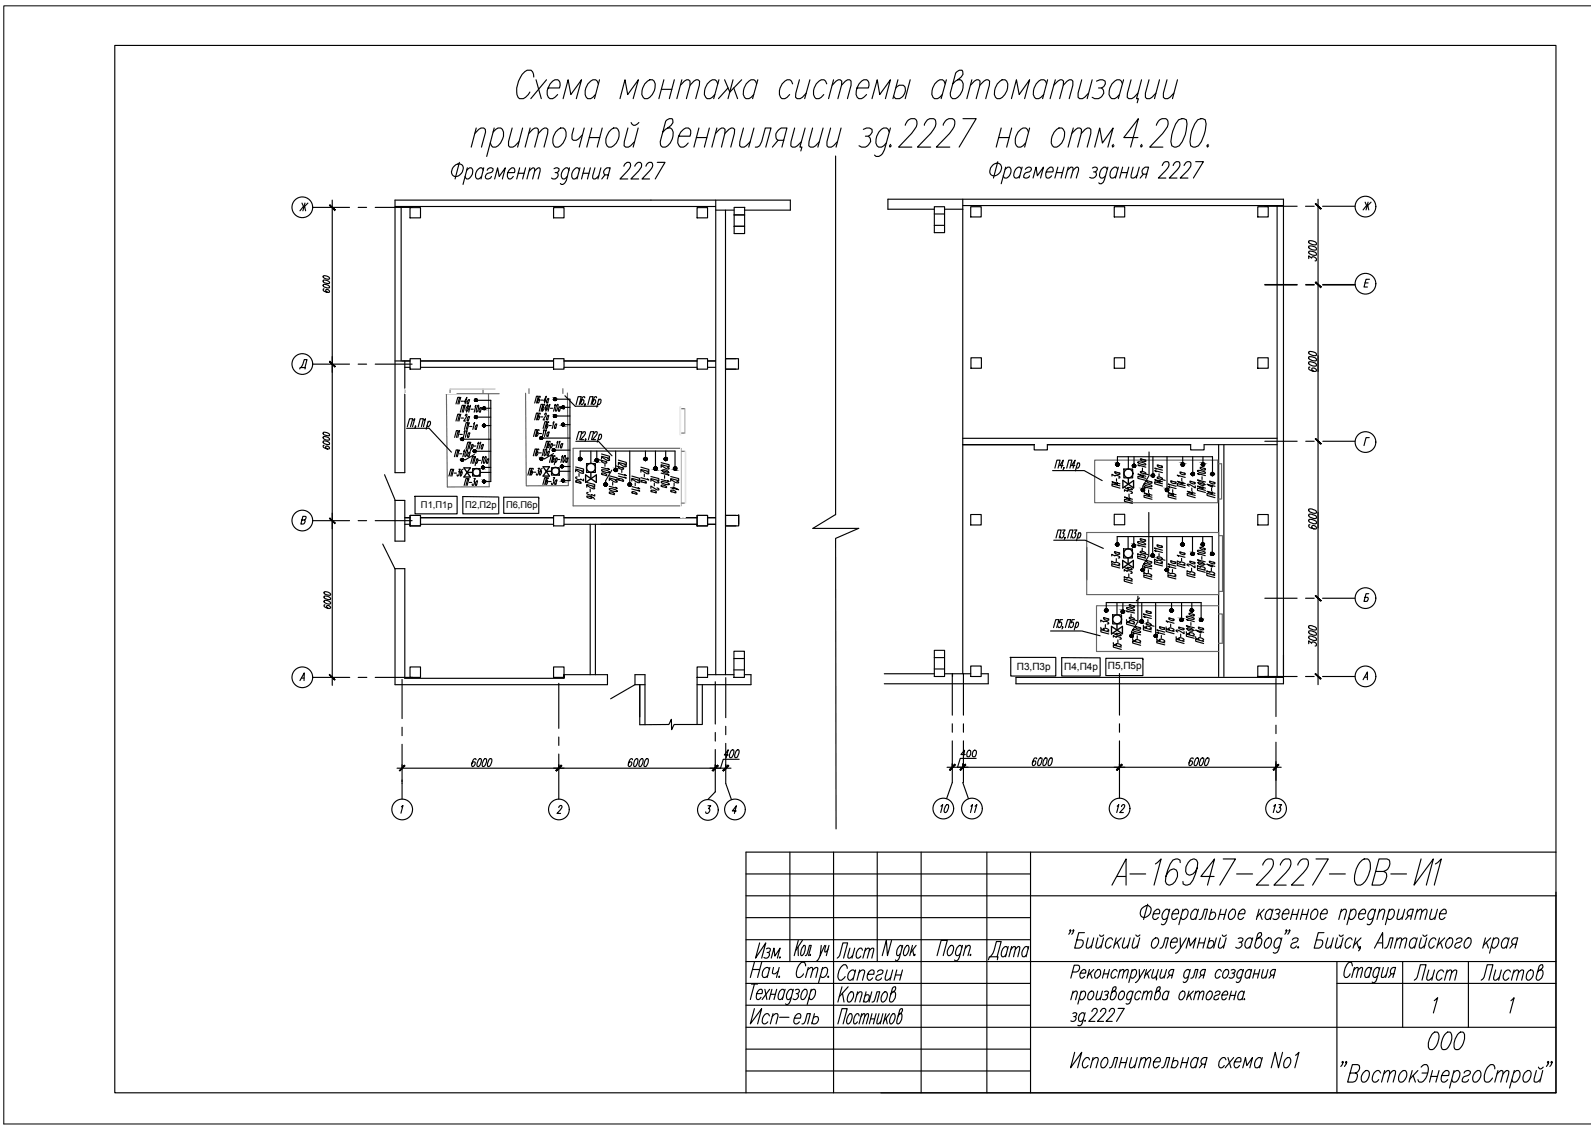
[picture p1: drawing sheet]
<svg xmlns="http://www.w3.org/2000/svg" width="297mm" height="210mm" viewBox="0 0 297 210" stroke-linecap="round" stroke-linejoin="round" font-family="sans-serif">
<defs><g id="words">
<text font-size="8.4" x="205.7" y="165.8">А-16947-2227-ОВ-И1</text>
<g font-size="6.6">
<text x="262.1" y="183.8">Лист</text>
<text x="264.6" y="196.5">ООО</text>
</g>
<g font-size="6.2">
<text x="154.5" y="179.6">Лист</text>
<text x="235.3" y="200">No1</text>
</g>
<g font-size="4.4">
<text x="54.7" y="40.6">Ж</text>
<text x="177.4" y="142.2">400</text>
<text x="177.4" y="152.4" transform="rotate(-90 177.4 152.4)">10</text>
<text x="210.3" y="152.4" transform="rotate(-90 210.3 152.4)">12</text>
<text x="235.7" y="152.4">13</text>
</g>
<text font-size="4" x="182.7" y="152.4" transform="rotate(-90 182.7 152.4)">11</text>
<g font-size="1.9">
<text x="189.3" y="124.6">П3,П3р</text>
<text x="198.1" y="124.7">П4,П4р</text>
<text x="206.2" y="124.6">П5,П5р</text>
</g>
<g font-size="1.7">
<text x="78.3" y="94.5">П1,П1р</text>
<text x="86.6" y="94.6">П2,П2р</text>
<text x="94.2" y="94.5">П6,П6р</text>
</g>
</g></defs>
<path d="M21.4 8.5h268.2v194.9h-268.2z" fill="none" stroke="#000" stroke-width=".21"/>
<!-- layer: 0 -->
<g fill="none" stroke="#000" stroke-width=".21">
<path d="M58.2 38.6h6.9M61.8 37.2v90.3M66.7 38.6h1.5M69.8 38.6h6.9M76.3 38.6h2v1.9h-2zM84.4 31.1a1.03 1.03 0 0 1 .9-.6 1.03 1.03 0 0 1 .9 .6 1.45 1.45 0 0 1-1.8 1.6l-.2-.2a1.18 1.18 0 0 1 .2-1.4zM85.5 30.2l-.8 3.1M86.9 31.7l.5-.5h.3a1.29 1.29 0 0 1-.8 2.1l-.3-.5M87 31.2l-.8 3.1M89.9 31.7l-.3-.5a1.29 1.29 0 0 0-.8 2.1h.3l.5-.5M90 31.2l-.5 2.1M90.7 31.7a.67 .67 0 0 1 1.1-.3l-.2 .6-.8 .2a.59 .59 0 0 0-.4 .5 .59 .59 0 0 0 .2 .6l.7-.2 .2-.3"/>
<path d="M92.1 33.3l.5-2.1 .3 1.6 1.2-1.6-.6 2.1M94.5 32.1h1.2a.56 .56 0 0 0 .1-.6 .56 .56 0 0 0-.5-.3 1.39 1.39 0 0 0-.6 2.1h.3l.5-.5M96.4 32.2h1.2M96.7 31.2l-.5 2.1M97.8 31.2l-.5 2.1M98.5 31.8l.7-.6 .3 .2-.4 1.9M98.6 31.2l-.5 2.1M99.5 31.8l.7-.6h.2l.1 .2-.4 1.9M103 38.6h2v1.9h-2zM103.1 31.4l.3-.2 .6 .2a.58 .58 0 0 1-.7 .7M103.6 32.1a.7 .7 0 0 1 0 1 .7 .7 0 0 1-1 0M105.9 31.7a.52 .52 0 0 0-.6-.5 1.39 1.39 0 0 0-.5 2.1h.3l.5-.5"/>
<path d="M106 31.2l-.6 2.4a.95 .95 0 0 1-.9 .7l-.2-.2M107.9 31.7l-.3-.5a1.36 1.36 0 0 0-1.1 1.8l.2 .3h.3l.5-.5M107.9 31.2l-.5 2.1M108.5 32.2h1.1M108.8 31.2l-.6 2.1M109.9 31.2l-.6 2.1M110.7 31.2l-.4 1.9 .2 .2h.3l.6-.6M111.8 31.2l-.5 2.1M112.6 32.5l-.6 .8M113.2 32.5h-.6l-.1-.1a.81 .81 0 0 1 .5-1.2h.6l-.6 2.1M116.1 30.9v-.1a.78 .78 0 0 1 1.2-.4 1.15 1.15 0 0 1-.5 1.4l-1.4 1.5h1.4M118.1 30.9l.1-.1a.67 .67 0 0 1 .5-.6 .67 .67 0 0 1 .7 .3 1.38 1.38 0 0 1-.5 1.3l-1.5 1.5h1.5"/>
<path d="M120.2 30.9l.1-.1a.74 .74 0 0 1 1.1-.4 1.15 1.15 0 0 1-.5 1.4l-1.4 1.5h1.4M122.3 30.2h1.5l-1.9 3.1M184.8 30.7a.9 .9 0 0 1 1-.3 .9 .9 0 0 1 .6 .9 1.32 1.32 0 0 1-.7 1.2 1.32 1.32 0 0 1-1.4-.1 1.41 1.41 0 0 1 .5-1.7zM185.7 30.1l-.8 3M187.1 31.5l.5-.4h.3a1.29 1.29 0 0 1-.9 2l-.3-.4M187.2 31.1l-.9 3.1M190.1 31.5l-.3-.4a1.32 1.32 0 0 0-1 1.8l.2 .2h.3l.5-.4M190.2 31.1l-.5 2M190.8 31.5a.69 .69 0 0 1 1.1-.2l.1 .2-.2 .3-.8 .3a.84 .84 0 0 0-.5 .9 .72 .72 0 0 0 1.1-.3M192.3 33.1l.5-2 .3 1.6 1.1-1.6-.5 2M194.7 32h1.2a.56 .56 0 0 0 .1-.6 .56 .56 0 0 0-.6-.3 1.43 1.43 0 0 0-.5 2h.3l.5-.4M196.6 32.1h1.1"/>
<path d="M196.9 31.1l-.6 2M198 31.1l-.5 2M198.7 31.7l.6-.6 .4 .2v.4l-.4 1.4M198.8 31.1l-.5 2M199.7 31.7l.6-.6 .4 .2v.4l-.4 1.4M203.3 31.3l.4-.2 .5 .2a.57 .57 0 0 1-.7 .7M203.8 32a.72 .72 0 0 1 0 1 .72 .72 0 0 1-1 0M206.1 31.5a.53 .53 0 0 0-.6-.4 1.62 1.62 0 0 0-.7 1.9l.4 .1 .6-.4M206.2 31.1l-.9 2.8-.3 .3h-.3l-.2-.2M208 31.5l-.3-.4a1.27 1.27 0 0 0-.8 2h.3l.5-.4M208.1 31.1l-.5 2M208.7 32.1h1.1"/>
<path d="M208.9 31.1l-.5 2M210.1 31.1l-.6 2M210.9 31.1l-.4 1.9 .5 .1 .7-.5M212 31.1l-.5 2M212.8 32.4l-.6 .7M213.4 32.4h-.6l-.2-.1a.88 .88 0 0 1 .5-1.2h.7l-.6 2M216.3 30.8l.1-.1a.73 .73 0 0 1 1.1-.5 1.2 1.2 0 0 1-.5 1.5l-1.4 1.4h1.4M218.3 30.8l.1-.1a.76 .76 0 0 1 1.1-.5 1.2 1.2 0 0 1-.5 1.5l-1.4 1.4h1.5M220.4 30.8v-.1a.67 .67 0 0 1 .5-.6 .67 .67 0 0 1 .7 .3 1.38 1.38 0 0 1-.5 1.3l-1.4 1.4h1.4M222.5 30.1h1.5l-1.9 3M235.4 38.4h6M243 38.4h1.6"/>
<path d="M245.3 37.1v90.3M246.2 38.4h6M254.1 37.6l.3 .8 .8-.8M254.4 38.2l-.7 .9M254.4 38.4h.1M254.5 38.2l.2 .9M254.6 37.6l-.4 1.5M60.2 52.9a.74 .74 0 0 1 1.1 .7l-.9-.2-.2-.1zM60.2 52.1a.74 .74 0 0 1 1.1 .6h-.5a.59 .59 0 0 1-.7-.5zM60.2 51.3a.74 .74 0 0 1 1.1 .6 .74 .74 0 0 1-1.1-.6zM60.3 53.7l-.2 .2a.82 .82 0 0 0 1.2 .4 .39 .39 0 0 0-.3-.4 .39 .39 0 0 0-.4 .1l.3 .4M235.4 52.9h6"/>
<path d="M235.4 53h6M243 52.9h1.6M243 53h1.6M246.2 53h6M246.2 52.9h6M254 52.6h.6M254.9 52h-.7l-.3 1.4h.6M55.8 68.7l.1-.3h.9v.3M56 68.4l.4-.6 .2-.9h.5l-.3 1.5M58.2 67.8h6.9M66.7 67.8h1.5M69.8 67.8h6.9"/>
<path d="M74.9 67.2h1.4M56.2 96.8h.4l.2 .2-.2 .4-.6 .1 .4-1.4 .6 .1-.2 .4-.2 .2M60.2 82.1a.74 .74 0 0 1 1.1 .6 .74 .74 0 0 1-1.1-.6zM60.2 81.3a.74 .74 0 0 1 1.1 .6 .74 .74 0 0 1-1.1-.6zM60.2 80.5a.74 .74 0 0 1 1.1 .6h-.5a.59 .59 0 0 1-.7-.6zM60.3 82.9h-.1a.68 .68 0 0 0 .4 .6 .68 .68 0 0 0 .7-.1 .4 .4 0 0 0-.3-.3 .4 .4 0 0 0-.4 .1l.3 .4M73.5 88h1.8M88 87.2h1.4v1.4h-1.4zM102.6 87h1.5v1.4h-1.5zM109.2 86.3h1.6v1.6h-1.6zM137.5 95.8v1.8M209.2 87.3h1.6v1.6h-1.6z"/>
<path d="M254.8 81.4h-.6l-.3 1.5M60.4 111.7l.6 .1 .5 .2v.3a.85 .85 0 0 1-1.2-.4zM60.4 110.9l.6 .1 .5 .2v.2a.94 .94 0 0 1-1.2-.3zM60.4 110.1l.6 .1 .5 .2v.2l-.2 .2-.7-.2-.2-.1zM60.5 112.6l-.2 .1a.85 .85 0 0 0 1.2 .4 .4 .4 0 0 0-.3-.4 .4 .4 0 0 0-.4 .2l.3 .3M207.1 114.4h1.6v1.7h-1.6zM209.1 102.1h1.7v1.7h-1.7zM254.7 110.5h-.5l-.3 1.4h.6l.2-.5-.1-.2h-.6M55.8 126.6l.8-1.4v1.4M56.1 126.2h.5M253.7 126.5l.8-1.5v1.5M254 126h.5"/>
<path d="M74.7 150.1l.3-.2-.4 1.4M104 150.3a.32 .32 0 0 1 .2-.4 .32 .32 0 0 1 .4 .1 .32 .32 0 0 1-.1 .4l-.8 1h.6M131.8 149.9h.5l-.4 .6h.1a.51 .51 0 0 1 0 .6 .51 .51 0 0 1-.7 .1v-.1M137 150.9h-.7l.8-1-.4 1.5M147 158.6v20.3M155.1 158.6v44.8M163.3 158.6v20.3M171.4 158.6v44.8M183.7 158.6v44.8M191.8 158.6v44.8M289.6 158.6h-150.8v44.8M138.8 166.7h150.8"/>
<path d="M138.8 162.6h53M138.8 170.8h53M138.8 174.9h53M138.8 178.9h150.8M140.4 179.1l-.8 2.8M141.4 175.5l-.8 2.8 1.9-2.8-.7 2.8M141.8 179.1l-.8 2.8M142.6 176.6l.3-.2 .5 .2-.2 .5-.4 .1M143 177.2a.64 .64 0 0 1 0 .9 .64 .64 0 0 1-.8 .1M143.5 178.3l.5-1.9 .2 1.5 1-1.5-.5 1.9M145.2 178l-.1 .3 .1-.1M148.5 176.2l.1 1.6"/>
<path d="M148.6 175l-.8 2.8M149.3 175l-1.2 1.9M149.6 175.9h.2l.1 .2-.1 .9a.79 .79 0 0 1-.7 .8l-.1-.4 .1-.6zM149.9 177.8l.2-.1 .6-1.8h.3l-.5 1.9M149.9 179.7l-.1-.5-.2-.1a1.43 1.43 0 0 0-1.2 1.1 1.52 1.52 0 0 0 .1 1.7 1.03 1.03 0 0 0 1-.7M150.8 177.6l-.1 .2 .2-.1M152.6 177.8l-.6 1M165.9 175l-.7 2.8-.2-2.8-.8 2.8M167.9 176.3l-.2-.4a1.39 1.39 0 0 0-.7 1.9h.2l.4-.4M168 175.9l-.8 2.6-.3 .3-.2-.2M168.8 175.9h.2a1.55 1.55 0 0 1-.5 1.9h-.2a1.57 1.57 0 0 1 .5-1.9zM169.8 175.9l-.5 1.9"/>
<path d="M169.9 176.8l.2 1M170.3 177.6l-.1 .2 .1-.1M170.5 175.9l-1 1.4M174.4 177.8l.8-2.8h1.1l-.8 2.8M176.8 176.1l.5-.2a1.42 1.42 0 0 1-.5 1.9h-.3a1.28 1.28 0 0 1 .3-1.7zM179 176.3l-.2-.4a1.31 1.31 0 0 0-.9 1.8l.4 .1 .4-.4M179.1 175.9l-.6 2.2a.8 .8 0 0 1-.7 .7l-.1-.2M179.6 176.5l.6-.6h.3l.1 .2-.4 1.7M179.8 175.9l-.5 1.9M180.7 177.6l-.1 .2 .1-.1M184 178.6l.1-.6h1.6l-.1 .6M184.3 178a4.4 4.4 0 0 0 1.1-2.8h.9l-.7 2.8"/>
<path d="M187.5 176.6l-.2-.5a1.32 1.32 0 0 0-.8 1.9h.3l.5-.4M187.6 176.1l-.5 1.9M188.2 176.7l.5-.6 .3 .2-.4 1.7M188.3 176.1l-.5 1.9M189 176.7l.5-.6 .3 .2-.4 1.7M191.4 176.6l-.2-.5a1.26 1.26 0 0 0-.8 1.9h.3l.4-.4M191.5 176.1l-.5 1.9M199.3 173.2l-.1 .1-.1-.1 .1-.2a.78 .78 0 0 1-.3 .8M199.8 173.2l-.1 .1 .1-.3v.4l-.3 .4M201.8 173.6h-1l-.8 2.8h.9a1.08 1.08 0 0 0 .6-1.4l-.2-.1h-.9M202.5 174.5l-.3 1.8 .1 .1h.3l.6-.5M203.6 174.5l-.5 1.9"/>
<path d="M204.3 174.5l-.4 1.8 .2 .1h.3l.6-.5M204.7 174v.1a.44 .44 0 0 0 .7-.1M205.4 174.5l-.5 1.9M207.1 174.9l-.3-.4a1.17 1.17 0 0 0-.8 1.9h.3l.5-.4M207.8 174.5l-.6 1.9M207.9 175.3l.4 1.1M208.7 174.5l-1.3 1.4M209.3 174.5l-.4 1.8 .2 .1h.2l.7-.5M210.3 174.5l-.5 1.9M211.1 174.5l-.4 1.8 .1 .1h.3l.7-.5M211.4 174l.3 .2 .5-.2M212.1 174.5l-.5 1.9"/>
<path d="M212.5 169.1a.96 .96 0 0 1 .9-.6 .96 .96 0 0 1 .8 .6 1.34 1.34 0 0 1-1.7 1.5 1.1 1.1 0 0 1 0-1.5zM213.6 168.3l-.8 2.8M214.6 174.9l.5-.4h.3a1.22 1.22 0 0 1-.8 1.9 .84 .84 0 0 1-.2-1.1zM214.7 170h1.1a.61 .61 0 0 0-.2-.8 1.24 1.24 0 0 0-.9 1.8l.4 .1 .5-.4M215.9 176.4l.4-.1 .2-.4 .4-1.4h.6l-.6 1.9M217.6 169.6l-.3-.4a1.22 1.22 0 0 0-.8 1.9h.3l.5-.4M217.7 169.2l-.6 2.2a.78 .78 0 0 1-.8 .7l-.2-.2M217.9 175.3h1.2a.59 .59 0 0 0-.2-.8 1.2 1.2 0 0 0-.8 1.9h.3l.4-.4M218.2 170h1.1a.54 .54 0 0 0 0-.5 .54 .54 0 0 0-.5-.3 1.33 1.33 0 0 0-.5 1.9h.3l.5-.4M219.7 174.5v1.9l1.1-1.9M219.7 176.4a1.21 1.21 0 0 1-.9 1M220.1 169.6l.4-.4h.3a1.24 1.24 0 0 1-.5 1.9h-.3l-.2-.4"/>
<path d="M220.2 169.2l-.8 2.9M220.8 176.4l.5-1.9 .2 1.5 1.1-1.5-.5 1.9M222.9 169.6l-.2-.4a1.22 1.22 0 0 0-.8 1.9h.3l.4-.4M223 169.2l-.5 1.9M223.1 175.5h1M223.2 171.1l.4-.1 .2-.4 .4-1.4h.5l-.5 1.9M223.3 174.5l-.5 1.9M224.4 174.5l-.5 1.9M224.9 175.3a.53 .53 0 0 1 .9-.1 .89 .89 0 0 1-.9 1.2l-.2-.3M225.2 174.5l-.6 1.9M225.3 170a.53 .53 0 0 1 .9-.1 .79 .79 0 0 1-.2 .9 .79 .79 0 0 1-.9 .2v-.2M225.5 169.2l-.5 1.9"/>
<path d="M226.4 174.5l-.5 1.9M227 170.2h1M227.1 174.5l-.3 1.8 .1 .1h.3l.6-.5M227.2 169.2l-.5 1.9M227.5 174v.1a.44 .44 0 0 0 .7-.1M228.2 174.5l-.5 1.9M228.2 169.2l-.5 1.9M228.9 169.6l.5-.4h.3a1.2 1.2 0 0 1-.8 1.9 .99 .99 0 0 1 0-1.5zM230.4 174.7l.3-.2 .6 .2v.2l-.1 .3-.6 .1M230.5 170h1.1a.61 .61 0 0 0-.1-.8 1.24 1.24 0 0 0-1 1.8l.5 .1 .5-.4M230.9 175.3a.66 .66 0 0 1 0 1 .66 .66 0 0 1-.9 0M233 174.9l-.2-.4a1.17 1.17 0 0 0-.8 1.9h.3l.4-.4"/>
<path d="M233.2 174.5l-.6 1.9M234.3 174.5h.3a1.18 1.18 0 0 1-.8 1.9l-.3-.5 .6-2.1 .3-.2h.3l.1 .1a.91 .91 0 0 1-.8 1l-.2 .2M234.3 169.2l-.5 1.9M234.5 170l.4 1.1M235.3 169.2l-1.3 1.4M235.6 174.9l.5-.4h.3a1.22 1.22 0 0 1-.8 1.9 1.06 1.06 0 0 1 0-1.5zM236.8 169.6l-.3-.4a1.34 1.34 0 0 0-.9 1.8l.4 .1 .5-.4M236.9 169.2l-.5 1.9M237.3 169.4l.4-.2 .5 .2v.2l-.1 .3-.5 .1M237.8 170a.58 .58 0 0 1 .3 .7 .58 .58 0 0 1-.5 .4l-.7-.1M238.4 174.9l-.2-.4a1.17 1.17 0 0 0-.8 1.9h.3l.5-.4M238.6 174.5l-.8 2.6a.53 .53 0 0 1-.8 .1"/>
<path d="M238.7 170h1.1a.54 .54 0 0 0 .1-.5 .54 .54 0 0 0-.5-.3 1.33 1.33 0 0 0-.5 1.9h.3l.4-.4M239.5 173.2l-.2 .1 .1-.3a.78 .78 0 0 1-.3 .8M240.1 173.2l-.2 .1 .1-.3v.4l-.3 .4M240.4 170.2h1.1M240.5 174.9a.71 .71 0 0 1 1.1-.2l-.2 .5a1.54 1.54 0 0 0-1.1 .7v.4a.61 .61 0 0 0 1-.3M240.7 169.2l-.5 1.9M241.6 176.1l-.1 .2 .1 .1 .1-.1M241.8 169.2l-.6 1.9M242.3 170.2h1M242.5 169.2l-.5 1.9M243.6 169.2l-.5 1.9M244.2 169.6l.5-.4h.3a1.2 1.2 0 0 1-.8 1.9 .76 .76 0 0 1-.2-1.1z"/>
<path d="M245.8 170h1.2a.54 .54 0 0 0 0-.5 .54 .54 0 0 0-.5-.3 1.33 1.33 0 0 0-.5 1.9h.3l.5-.4M246.4 173.6h-1.1l-.7 2.8h.9a1.1 1.1 0 0 0 .6-1.4l-.2-.1h-.9M247.1 174.5l-.4 1.8 .2 .1h.3l.6-.5M248.1 174.5l-.5 1.9M248.8 178.9v24.5M248.9 174.5l-.4 1.8 .2 .1h.3l.6-.5M249.2 174l.3 .2 .5-.2M249.5 169.7l.6-.5h.3l.2 .2v.2l-.4 1.5M249.7 169.2l-.5 1.9M250 174.5l-.5 1.9M251.4 169.6l.4-.4h.3a1.2 1.2 0 0 1-.8 1.9l-.2-.4M251.4 169.2l-.7 2.9"/>
<path d="M251.7 174.9l-.3-.4a1.2 1.2 0 0 0-.8 1.9h.3l.5-.4M251.7 179.7a.53 .53 0 0 0-.4-.7 .53 .53 0 0 0-.6 .5l-.4 .7a1.64 1.64 0 0 0 .1 1.7 .85 .85 0 0 0 .9-.7M252.3 174.5l-.5 1.9M252.5 175.3l.4 1.1M252.9 170h1.2a.61 .61 0 0 0-.2-.8 1.18 1.18 0 0 0-.8 1.9h.3l.5-.4M253.2 176.3l-.1 .1v-.3a.7 .7 0 0 1-.3 .8M253.3 174.5l-1.3 1.4M255.8 176.4l1.5-2.8v2.8M255.9 169.6l-.3-.4a1.22 1.22 0 0 0-.8 1.9h.3l.5-.4M256 169.2l-.6 2.2a.78 .78 0 0 1-.8 .7l-.1-.2M256.4 175.5h.9M256.7 169.7l.5-.5h.3l.2 .2-.4 1.7"/>
<path d="M256.8 169.2l-.5 1.9M257.7 176.4l.4-.1 .2-.4 .4-1.4h.6l-.5 1.9M258.5 169.6l.5-.4h.2a1.17 1.17 0 0 1-.7 1.9l-.3-.4M258.6 169.2l-.8 2.9M259.9 175l.6-.5 .3 .2-.3 1.7M260 174.5l-.5 1.9M260.4 169.2l-.4 1.8 .5 .1 .6-.5M260.8 175l.7-.5 .3 .2-.4 1.7M261.1 178.9v12.3M261.4 169.2l-.5 1.9M262.2 170.4l-.6 .7M262.7 170.4h-.5l-.2-.1a.8 .8 0 0 1 .5-1.1h.5l-.5 1.9"/>
<path d="M263.6 174.9l-.2-.4a1.17 1.17 0 0 0-.8 1.9h.3l.4-.4M263.7 169.7l.6-.5h.2l.1 .2-.3 1.7M263.8 174.5l-.5 1.9M263.8 169.2l-.5 1.9M264.5 174.5l-.4 1.8 .2 .1h.3l.6-.5M264.6 169.7l.6-.5 .4 .2-.4 1.7M264.8 174l.3 .2 .5-.2M265.5 174.5l-.5 1.9M266.5 169.2l-.4 1.8 .4 .1 .7-.5M267.2 174.9l-.2-.4a1.2 1.2 0 0 0-.8 1.9h.3l.4-.4M267.5 169.2l-.5 1.9M267.9 174.5l-.5 1.9"/>
<path d="M268 170h1.1a.54 .54 0 0 0-.4-.8 1.4 1.4 0 0 0-.7 1.8l.4 .1 .5-.4M268.1 175.3l.4 1.1M268.9 174.5l-1.3 1.4M269.4 174.9l.4-.4h.3a1.22 1.22 0 0 1-.8 1.9 1.06 1.06 0 0 1 .1-1.5zM271 174.9a.67 .67 0 0 1 1.1-.2v.2l-.2 .3-.7 .3a.67 .67 0 0 0-.4 .8l.5 .1 .5-.4M272.8 174.9l.4-.4h.3a1.22 1.22 0 0 1-.8 1.9 1.06 1.06 0 0 1 .1-1.5zM273.3 178.9v12.3M276.5 174.5l-.5 1.9M276.6 175.3l.4 1.1M277.4 174.5l-1.3 1.4M277.9 174.9l.5-.4 .4 .2a1.34 1.34 0 0 1-.9 1.7l-.3-.4M278 174.5l-.8 2.9"/>
<path d="M280.7 174.9l-.2-.4a1.2 1.2 0 0 0-.8 1.9h.3l.4-.4M280.9 174.5l-.5 1.9M281.6 175.7l-.6 .7M282.1 175.7h-.5l-.2-.1a.76 .76 0 0 1 .5-1.1h.6l-.5 1.9M289.6 166v37.4h-125.7M138.8 191.2h150.8M138.8 183h53M138.8 187.1h53M138.8 195.2h53M138.8 199.3h53M139.9 183.1h1.1M140.1 180.4h1.3"/>
<path d="M140.4 187.7l-.8 2.8 2.2-2.8-.8 2.8M140.4 183.1l-.8 2.9M140.8 184.9h1a.6 .6 0 0 0-.1-.8 1.26 1.26 0 0 0-.7 1.9l.4-.1 .2-.3M142.4 184.1l.3 1.9M143.2 180.4l-.3-.4a1.14 1.14 0 0 0-.8 1.9h.3l.5-.4M143.2 189l-.3-.4a1.18 1.18 0 0 0-.8 1.9l.5-.1 .3-.3M143.2 184.1l-1.4 1.9M143.3 180l-.5 1.9M143.4 185h.9M143.7 184.1l-.5 1.9M143.7 189.2l.6-.6 .5 .2v.2l-.4 1.5M143.9 188.6l-.5 1.9"/>
<path d="M144 180l-.3 1.1 .5 .1 .7-.5M144.6 184.1l-.6 1.9M145 180l-.5 1.9M145.1 181.6l-.1 .3 .1-.1M145.1 189.3h1.7M146 184.5l-.2-.4a1.23 1.23 0 0 0-.9 1.6l.1 .3h.3l.4-.4M146.1 184.1l-.5 1.9M147.6 184.5l-.3-.4a1.26 1.26 0 0 0-.7 1.9h.2l.5-.4M147.6 184.1l-.7 2.6-.3 .2-.4-.1M147.9 189.5h1.1a.61 .61 0 0 0-.2-.9 1.24 1.24 0 0 0-.9 1.8l.4 .1 .5-.4M148 184.2l.3-.1 .4 .1 .1 .3-.2 .3-.4 .1M148.4 184.9a.64 .64 0 0 1 0 .8 .64 .64 0 0 1-.8 .2"/>
<path d="M149.3 190.5l.4-.1 .5-1.8h.6l-.5 1.9M149.3 184.5l.5-.4h.2a1.28 1.28 0 0 1-.7 1.9 1.15 1.15 0 0 1 0-1.5zM150.3 180.5l.6-.5 .3 .2-.3 1.7M150.4 180l-.5 1.9M150.9 184.5l.4-.4h.3a1.28 1.28 0 0 1-.8 1.9l-.2-.4M151 184.1l-.8 2.8M151.2 180.5l.7-.5 .3 .2-.4 1.7M151.4 189.5a.56 .56 0 0 1 .9-.2 .8 .8 0 0 1-.2 .9 .8 .8 0 0 1-.9 .2l-.1-.1M151.6 188.6l-.5 1.9M153 180.4l.5-.4h.2a1.14 1.14 0 0 1-.7 1.9l-.3-.4M153.1 180l-.8 2.9M154.2 181.6l-.2 .2 .1 .1 .1-.1"/>
<path d="M155.9 190.5l.8-2.8h1l-.8 2.8M156.7 183.6l-.8 2.9M156.8 184.8l.3 1.7M157.7 180.2v-.3l-.3-.4h-.4a2.42 2.42 0 0 0-.9 2.7l.1 .2a1.2 1.2 0 0 0 1.1-.7M157.8 183.6l-1.6 1.9M158.1 188.8l.3-.2a1.55 1.55 0 0 1-.5 1.9h-.2a1.6 1.6 0 0 1 .4-1.7zM158.2 184.7l.5-.1a1.26 1.26 0 0 1-.8 1.9 1.42 1.42 0 0 1 .3-1.8zM159.1 180.9l-.2-.4a1.17 1.17 0 0 0-.8 1.9h.3l.4-.4M159.2 180.5l-.5 1.9M159.5 185.1l.5-.5 .4 .1-.4 1.8M159.6 184.6l-.5 1.9M159.8 181l.7-.5 .4 .1v.3l-.4 1.5"/>
<path d="M159.9 189l-.2-.4a1.37 1.37 0 0 0-.8 1.8l.3 .1 .4-.4M160 180.5l-.5 1.9M160.3 189.2l.3-.4 .3-.2v.6l-.3 1.3M160.4 188.6l-.5 1.9M160.9 189.2l.3-.4 .4-.2v.6l-.4 1.3M161 185.4l.1-.2a.43 .43 0 0 1 .6 0 .76 .76 0 0 1 0 .9 .76 .76 0 0 1-.9 .2v-.1M161.2 184.6l-.5 1.9M161.5 181.3h1.1a.59 .59 0 0 0-.1-.8 1.2 1.2 0 0 0-.8 1.9h.3l.4-.4M162 189.6h.8M162.2 184.6l-.5 1.9M162.3 186.5l.4-.2 .5-1.7h.5l-.5 1.9M162.3 188.6l-.5 1.9"/>
<path d="M163.1 188.6l-.6 1.9M163.3 180.9a.66 .66 0 0 1 1-.3l-.1 .6-.8 .2a.78 .78 0 0 0-.4 .8 .65 .65 0 0 0 1.1-.2M163.6 188.6l-.4 1.8 .3 .1 .5-.5M164.3 188.6l-.5 1.9M164.5 184.7l.4-.1a1.27 1.27 0 0 1-.7 1.9 1.34 1.34 0 0 1 .3-1.8zM164.9 188.6l-.5 1.9M164.9 189.5l.2 1M165.1 180.5l-.4 1.7 .2 .2h.3l.6-.6M165.6 188.6l-1.1 1.4M166.1 188.8l.3-.2a1.55 1.55 0 0 1-.5 1.9h-.2a1.6 1.6 0 0 1 .4-1.7zM166.1 180.5l-.5 1.9M166.2 184.6h.3a1.26 1.26 0 0 1-.8 1.9l-.1-.6 .5-2 .3-.3h.3v.2a.87 .87 0 0 1-.6 .9l-.3 .3"/>
<path d="M166.7 181.4h1M166.9 180.5l-.5 1.9M167.5 188.6h.3a1.42 1.42 0 0 1-.8 1.9l-.1-.1v-.4l.6-2.1 .2-.2h.2a.81 .81 0 0 1-.5 1.1l-.2 .2M168 180.5l-.5 1.9M200 195.8l-.8 2.9 2.1-2.9-.7 2.9M202.8 197.2l-.3-.4a1.2 1.2 0 0 0-.8 1.9h.3l.5-.4M203.3 197.3l.6-.5 .5 .1v.3l-.4 1.5M203.4 196.8l-.5 1.9M205.4 196.9l.5-.1a1.2 1.2 0 0 1-.8 1.9 1.23 1.23 0 0 1 .3-1.8zM206.5 198.7l.4-.1 .6-1.8h.5l-.5 1.9M208.5 197.7h1.1M208.8 196.8l-.5 1.9"/>
<path d="M209.8 196.8l-.5 1.9M210.6 196.8l-.4 1.8 .4 .1 .7-.6M211.7 196.8l-.6 1.9M212.2 197.3l.7-.5 .3 .1-.4 1.8M212.4 196.8l-.5 1.9M213.2 197.3l.6-.5 .4 .1-.4 1.8M214.7 197.6h1.2a.59 .59 0 0 0-.2-.8 1.2 1.2 0 0 0-.8 1.9h.3l.5-.4M216.2 198.7l.4-.1 .6-1.8h.5l-.5 1.9M218.3 197.6l.1-.1a.55 .55 0 0 1 .8 .1l-.1 .5a.7 .7 0 0 1-1 .5l-.1-.2M218.5 196.8l-.5 1.9M219.9 197.7h1.1M220.2 196.8l-.5 1.9"/>
<path d="M221.2 196.8l-.5 1.9M222.9 197.2l-.2-.4a1.2 1.2 0 0 0-.8 1.9h.3l.5-.4M223 196.8l-.5 1.9M223.8 198l-.6 .7M224.3 198h-.5l-.2-.1a.8 .8 0 0 1 .5-1.1h.5l-.5 1.9M228.2 197.2l-.3-.4a1.17 1.17 0 0 0-.8 1.9h.3l.5-.4M228.5 196.8l.6 1.9M229.6 196.8l-1.6 1.9M229.8 197.6h1.1a.59 .59 0 0 0-.2-.8 1.2 1.2 0 0 0-.8 1.9h.3l.5-.4M231.3 198.7l.5-1.9 .3 1.5 1-1.5-.5 1.9M248.8 183h40.8M250 197.6l-.2 .2v-.2l.1-.1 .1 .1-.5 .8"/>
<path d="M250.6 197.6l-.1 .2 .1-.3a.84 .84 0 0 1-.4 .9M251.3 199.7h1l.2 .1a1.15 1.15 0 0 1-.7 1.6h-1l.9-3.3h1a.85 .85 0 0 1 .3 .9 .85 .85 0 0 1-.7 .7M252 180.5l.5-.5 .3 .2-.4 1.7M252.1 180l-.5 1.9M252.8 180.5l.5-.5 .3 .2-.4 1.7M253.7 199.7l.5-.5h.3a.87 .87 0 0 1 .2 1.2 1.01 1.01 0 0 1-1.1 1 1.14 1.14 0 0 1 .1-1.7zM255.2 180.4l-.2-.4a1.23 1.23 0 0 0-.8 1.9h.3l.4-.4M255.3 180l-.6 1.9M256.7 180.4l-.2-.4a1.25 1.25 0 0 0-.7 1.9h.2l.4-.4M256.8 180l-.7 2.6-.4 .3-.3-.2M256.9 199.7l-.3-.5a1.38 1.38 0 0 0-1 2l.5 .2 .5-.5M257.5 180l-.4 1.8 .4 .1 .5-.5"/>
<path d="M257.5 199.8l.8-.6 .3 .2v.4l-.4 1.6M257.7 199.2l-.6 2.2M258.4 180l-.5 1.9M258.6 199.8l.7-.6h.3l.1 .2-.4 2M258.9 181.2l-.5 .7M259.4 181.2h-.5l-.1-.1v-.6l.5-.5h.4l-.5 1.9M260.6 199.7l.6-.5h.3a1.35 1.35 0 0 1-.9 2.2 1.14 1.14 0 0 1 0-1.7zM262.8 199.2l-.6 2.2M263.9 199.2l-1.5 1.6M264.5 198.6a.75 .75 0 0 1 1.2-.3 2.79 2.79 0 0 1-1.1 3.1h-.4l-.3-.5M264.7 199.7h1M266.6 199.2l-.5 2.2"/>
<path d="M266.9 186.2l.7-.5-.8 2.8M267.8 199.2l-.6 2.2M270.5 199.7l.6-.5h.3a.87 .87 0 0 1 .2 1.2 1.01 1.01 0 0 1-1.1 1l-.3-.5M270.6 199.2l-.8 3.3M272.5 199.7a.71 .71 0 0 1 1.1-.3l.1 .3a1.75 1.75 0 0 1-1.3 .7l-.3 .8a.79 .79 0 0 0 1.2-.3M274.4 199.7l.6-.5h.3a1.35 1.35 0 0 1-.9 2.2 1.14 1.14 0 0 1 0-1.7zM275.7 182.4l.5-.6 .6-2.3h1.1l-.8 2.9M278.2 198.9v-.3l-.3-.5a1.18 1.18 0 0 0-1.2 .8 2.72 2.72 0 0 0-.3 2.3 .79 .79 0 0 0 1.2-.3l.2-.3M278.4 180.5l-.4 1.7 .2 .2h.2l.6-.6M278.6 199.8l.7-.6 .4 .2v.4l-.4 1.6M278.8 199.2l-.6 2.2M279.4 180.5l-.5 1.9"/>
<path d="M279.7 199.8l.7-.6 .4 .2-.4 2M281.1 180.9l-.3-.4a1.17 1.17 0 0 0-.7 1.9h.2l.5-.4M281.2 186.2l.6-.5-.8 2.8M281.6 181l.7-.5 .3 .1-.4 1.8M281.7 199.7l.6-.5h.3a1.35 1.35 0 0 1-.9 2.2l-.3-.5M281.8 180.5l-.5 1.9M281.8 199.2l-.8 3.3M282.6 181l.6-.5 .4 .1-.4 1.8M283.7 199.7l.6-.5h.3a.87 .87 0 0 1 .2 1.2 1.01 1.01 0 0 1-1.1 1 1.18 1.18 0 0 1 0-1.7zM284.3 180.9l.3-.3 .5-.1a1.18 1.18 0 0 1-.8 1.9 .84 .84 0 0 1-.2-1.1zM285.9 199.2l-.4 1.6v.4l.5 .2 .8-.6M286.3 198.6l.3 .3h.2l.4-.3"/>
<path d="M286.6 180.5h.3a1.22 1.22 0 0 1-.8 1.9l-.2-.6 .6-2 .3-.3h.3v.2a.91 .91 0 0 1-.7 .9l-.2 .3M287.1 199.2l-.5 2.2M288.2 197.6l-.1 .2-.1-.2 .1-.1a.84 .84 0 0 1-.3 .9M288.9 197.6l-.2 .2 .1-.3a.84 .84 0 0 1-.4 .9M263 200.1l.4 1.3M266.3 200.3h1.2M268.3 200.1h1.3a.63 .63 0 0 0-.2-.9 1.42 1.42 0 0 0-1.1 2l.5 .2 .6-.5"/>
</g>
<g fill="none" stroke="#000" stroke-width=".21">
<path d="M199.6 180.9h.7a.73 .73 0 0 0 .6-.6 .73 .73 0 0 0-.3-.7h-.7l-.6 2.4M199.6 184.9l.5-.5 .4 .2-.3 1.4M199.7 188.6l.2-.1 .5 .1-.1 .4-.5 .2M199.7 184.4l-.4 1.6M200.1 189.2a.55 .55 0 0 1 0 .7 .55 .55 0 0 1-.8 .1M201.1 181.1h.9a.41 .41 0 0 0 0-.6 .41 .41 0 0 0-.5 0 1.02 1.02 0 0 0-.3 1.5h.3l.4-.3M201.2 184.8l.4-.4h.2a1 1 0 0 1-.6 1.6l-.3-.3M201.2 184.4l-.6 2.4M201.8 188.8l-.2-.3a1 1 0 0 0-.7 1.6l.5-.1 .2-.3M202 188.5l-.7 2.2a.46 .46 0 0 1-.7 .1M202 189.9l-.1 .1h.1M202.7 184.8l.4-.4h.3a1.03 1.03 0 0 1-.7 1.6 .63 .63 0 0 1-.2-.8z"/>
<path d="M202.8 180.4l-.5 1.6M202.9 181.1l.3 .9M203.2 188.2v-.1a.53 .53 0 0 1 .4-.4 .53 .53 0 0 1 .6 .2 1.04 1.04 0 0 1-.5 1l-1.1 1.2h1.2M203.6 180.4l-1.1 1.2M204 180.7l.4-.3h.2a.99 .99 0 0 1-.7 1.6 .87 .87 0 0 1 .1-1.3zM204.3 184.4l-.3 1.6h.4l.5-.4M204.8 188.2v-.1a.53 .53 0 0 1 .4-.4 .53 .53 0 0 1 .6 .2 1.04 1.04 0 0 1-.5 1l-1.1 1.2h1.2M205.2 184.4l-.4 1.6M205.4 181.2h.9M205.6 184.6l.3-.2 .4 .2v.2l-.2 .2-.4 .2M205.6 180.4l-.4 1.6M206 185.2l.1 .2a.62 .62 0 0 1-.2 .6 .62 .62 0 0 1-.7 0"/>
<path d="M206.4 188.2v-.1a.53 .53 0 0 1 .5-.4 .53 .53 0 0 1 .5 .2 1.04 1.04 0 0 1-.4 1l-1.1 1.2h1.1M206.5 180.4l-.4 1.6M207.3 184.4h.2a1 1 0 0 1-.6 1.6h-.2v-.4l.4-1.7 .3-.3h.3v.2a.78 .78 0 0 1-.6 .8l-.2 .2M207.9 180.7l-.2-.3a1.03 1.03 0 0 0-.7 1.6h.2l.5-.3M208.1 187.6h1.1l-1.4 2.5M208.4 180.9l.5-.5 .3 .1-.3 1.5M208.4 184.8l.4-.4h.3a1.03 1.03 0 0 1-.7 1.6 .63 .63 0 0 1-.2-.8zM208.5 180.4l-.4 1.6M209.2 180.9l.5-.5 .3 .1-.3 1.5M210.6 180.7l.5-.3h.2a1.03 1.03 0 0 1-.7 1.6l-.2-.3M210.7 180.4l-.6 2.4M210.8 184.8l-.2-.4a1 1 0 0 0-.7 1.6h.4l.3-.3"/>
<path d="M210.9 184.4l-.6 2.2a.48 .48 0 0 1-.7 .2M212 180.4l.1 1.6 .9-1.6M212.1 182l-.3 .5-.5 .3M212.3 184.8l-.2-.4a1 1 0 0 0-.7 1.6h.5l.2-.3M212.8 184.9l.5-.5 .3 .2-.3 1.4M212.9 184.4l-.4 1.6M213.4 180.4l-.4 1.6M213.5 181.1l.4 .9M213.6 184.9l.5-.5 .3 .2-.3 1.4M214.2 180.4l-1.1 1.2M214.7 180.4l-.3 1.5 .3 .1 .6-.4M215.5 184.4h.2a.99 .99 0 0 1-.7 1.6l-.1-.4 .4-1.7 .3-.3h.3v.2a.78 .78 0 0 1-.6 .8l-.2 .2"/>
<path d="M215.6 180.4l-.5 1.6h.2l-.1 .4M216.2 180.4l-.3 1.5 .4 .1 .5-.4M217.1 180.4l-.5 1.6M217.5 184.8l-.3-.4a1.16 1.16 0 0 0-.8 1.6h.4l.4-.3M217.6 184.4l-.4 1.6M217.7 181.5l-.5 .5M218.2 181.5h-.5l-.2-.5 .3-.5 .7-.1-.5 1.6M219.7 184.8l.4-.4h.2a1.03 1.03 0 0 1-.6 1.6 .63 .63 0 0 1-.2-.8zM221.3 184.4l-.5 1.6M221.4 180.7l-.2-.3a.99 .99 0 0 0-.7 1.6h.3l.4-.3M221.4 185.2l.3 .8M221.5 180.4l-.4 1.9a.73 .73 0 0 1-.8 .5l-.1-.1"/>
<path d="M221.6 182l.4-.1 .5-1.5h.5l-.5 1.6M222.1 184.4l-1.1 1.2M222.4 184.9l.6-.5 .3 .2-.3 1.4M222.6 184.4l-.4 1.6M223.3 184.9l.5-.5 .3 .2-.3 1.4M223.6 181.5l-.5 .5M224.1 181.5h-.5l-.2-.5 .4-.6h.6l-.5 1.6M224.7 184.8l.5-.4h.2a1 1 0 0 1-.7 1.6 .63 .63 0 0 1-.1-.8zM226.2 184.8a.57 .57 0 0 1 .9-.2l-.2 .4-.6 .2a.43 .43 0 0 0-.3 .4 .43 .43 0 0 0 .2 .4h.5l.1-.3M227.3 180.7l-.2-.3a1.03 1.03 0 0 0-.7 1.6h.2l.5-.3M227.4 185.2h1l.1-.3-.2-.5a1 1 0 0 0-.7 1.6h.4l.2-.3M227.8 180.7l.4-.3h.3a1.03 1.03 0 0 1-.7 1.6 .67 .67 0 0 1-.2-.9z"/>
<path d="M229 185.2h.9M229.1 180.5l.3-.1 .5 .1v.2l-.2 .3-.4 .1M229.2 184.4l-.4 1.6M229.6 181.1l.1 .1a.59 .59 0 0 1-.2 .7 .59 .59 0 0 1-.7 0M230.1 184.4l-.5 1.6M231.3 180.7l-.2-.3a1 1 0 0 0-.7 1.6h.3l.4-.3M231.4 180.4l-.5 1.9a.65 .65 0 0 1-.7 .5l-.1-.1M231.5 184.8l-.2-.4a1.05 1.05 0 0 0-.7 1.6h.4l.3-.3M231.6 184.4l-.4 1.6M231.6 185.8l-.1 .2h.2M232.9 180.7l-.3-.3a.99 .99 0 0 0-.6 1.6h.2l.4-.3M232.9 180.4l-.4 1.6"/>
<path d="M233.4 181.2h.9M233.6 180.4l-.4 1.6M234.5 180.4l-.5 1.6M235.1 180.4l-.3 1.5 .4 .1 .5-.4M236 180.4l-.4 1.6M236.6 181.5l-.4 .5M237.1 181.5h-.5l-.2-.5 .5-.6h.5l-.4 1.6"/>
</g>
<g fill="none" stroke="#000" stroke-width=".21">
<path d="M73.5 38.4h59.7M74.7 38.4v28.8M129.7 38.6h2v1.9h-2zM133.2 39.1h3.4M133.2 37.2v88.3M135 39.1v86.4M136.6 40h2M136.6 38.6v4.9h2v-4.9M136.7 38.6h1.9M138.5 39.1h8.6v-1.9h-73.6v50.8M155.5 29v66.8M173.9 38.5h1.9v4.8h-1.9z"/>
<path d="M173.9 38.9h-8.6v-1.8h73.6v90.1h-49.8v-1.1h49.8M173.9 39.8h1.9M175.8 38.9h3.4M179.2 37.1v88.3M179.2 38.3h59.7M180.7 38.5h1.9v1.9h-1.9zM207.4 38.5h1.9v1.9h-1.9zM234.1 38.5h1.9v1.9h-1.9zM237.7 38.3v87.8M136.6 42.1h2M173.9 41.9h1.9M73.5 67.2h2.8"/>
<path d="M75.3 67.2v20.8M75.3 68.4h1M76.3 66.7h2v2h-2zM78.3 67.2h24.7M78.3 68.4h24.7M103 66.7h2v2h-2zM105 67.2h24.7M105 68.4h24.7M129.7 66.7h2v2h-2zM131.7 67.2h1.5M131.7 68.4h1.5M137 66.7h-2v2h2"/>
<path d="M207.4 66.6h1.9v1.9h-1.9zM234.1 66.6h1.9v1.9h-1.9zM73.5 93.1h1.8v7.6h-1.8zM75.3 96.3h1M75.3 97.6h1M76.3 95.9h2v2h-2zM78.3 96.3h24.7M78.3 97.6h24.7M103 96h2v1.9h-2zM105 96.3h24.7M105 97.6h24.7M109.8 97.6v27.9"/>
<path d="M110.8 97.6v27.9M129.7 95.9h2v2h-2zM131.7 96.3h1.5M131.7 97.6h1.5M137 95.9h-2v2h2M155.5 95.7l-4.2 2.6h8.5M159.8 98.3l-4.3 1.9M179.2 82.7h13.3h-13.3M179.2 81.6h58.5M180.7 95.7h1.9v2h-1.9zM192.5 82.7v1h2.4v-1h26.7v1h2.5v-1h13.6M207.4 95.7h1.9v1.9h-1.9z"/>
<path d="M226.8 82.7v43.2M227.8 82.7v43.2M234.1 95.7h1.9v2h-1.9zM155.5 100.2l.1 54M76.3 124.1h2v2h-2zM103 124.1h2v2h-2zM105 125.5h8.1v1.9h-39.6v-21.6h1.8v20.4h29.7v-.7v.6M119.1 127.4v7.5l5.4-.1 .5-1v2l.5-1h5.2v-7.4M120 127.4h-1.8v-1.9h1.8v9.4M129.7 124.1h2v2h-2zM129.7 126.1v8.7M131.7 125.5h4.9"/>
<path d="M136.6 121.2h1.9v4.9h-1.9zM136.6 122.5h1.9M136.6 124.7h1.9M138.5 125.5h1.3v1.9h-10.1M164.6 125.4h9.3M173.9 121h1.9v4.9h-1.9zM173.9 122.4h1.9M173.9 124.5h1.9M175.8 125.4h4.9M177.3 125.4v.5M180.7 123.9h1.9v2h-1.9zM182.6 125.4h1.3v1.8h-19.3"/>
<path d="M234.1 123.9h1.9v2h-1.9z"/>
</g>
<g fill="none" stroke="#000" stroke-width=".21">
<path d="M136.6 42.1h1.9M75.3 96.3h1"/>
<circle cx="254.1" cy="38.4" r="1.93"/>
<circle cx="254.1" cy="52.8" r="1.93"/>
<circle cx="56.3" cy="67.7" r="1.93"/>
<circle cx="56.3" cy="96.9" r="1.93"/>
<circle cx="254.1" cy="82.3" r="1.93"/>
<circle cx="254.1" cy="111.3" r="1.93"/>
<circle cx="56.3" cy="126" r="1.93"/>
<circle cx="254.1" cy="125.9" r="1.93"/>
<circle cx="74.9" cy="150.6" r="1.93"/>
<circle cx="104" cy="150.6" r="1.93"/>
<circle cx="131.7" cy="150.7" r="1.93"/>
<circle cx="136.8" cy="150.6" r="1.93"/>
</g>
<!-- layer: osnovnoy shtamp -->
<path d="M133.2 147.3l-1.5 1.5" fill="none" stroke="#000" stroke-width=".21"/>
<g fill="none" stroke="#000" stroke-width=".21">
<path d="M58.2 96.9h6.9M66.7 96.9h1.5M69.8 96.9h6.9M71.6 88.3l2 4.8M235.4 82.1h6M243 82.1h1.6M246.2 82.1h6M235.4 111.3h6M243 111.3h1.6M246.2 111.3h6M58.2 126.1h6.9M66.7 126.1h1.6"/>
<path d="M69.8 126.1h7M74.8 126.4v7.3M74.8 135.3v1.6M74.8 138.5v7.3M104 127.2v8.3M104 137.1v1.6M133.1 126.9v7.8M133.1 136.3v1.6M133.1 139.5v7.8M135.1 126.1v7.4M135.1 135.2v1.5M135.1 138.3v7.5"/>
<path d="M177.2 125.3v7.8M177.2 134.7v1.6M177.2 137.9v7.7M179.3 125.3v7.8M179.3 134.7v1.6M179.3 137.9v7.7M208.4 125.3v7.8M208.4 134.7v1.6M208.4 137.9v7.7M235.4 125.9h6M237.5 126.3v7M237.5 134.9v1.6"/>
<path d="M237.5 138.1v7.1M243 125.9h1.6M246.2 125.9h6M104 140.3v8.4"/>
</g>
<g fill="none" stroke="#000" stroke-width=".21">
<path d="M243.6 48.1v-.5l.5 .4v-.1a.51 .51 0 0 1 .7 0 .51 .51 0 0 1 .1 .6h-.1M243.6 46.8h.6a.75 .75 0 0 1 .8 .6l-.2 .1-.6-.1-.6-.3zM243.6 45.8h.6a.75 .75 0 0 1 .8 .6l-.2 .2-.6-.1-.6-.3zM243.6 44.8h.6a.75 .75 0 0 1 .8 .6l-.2 .2-.6-.1-.6-.3zM135 66.7h2.4v2h-2.4M180.7 66.6h2v1.9h-2zM243.6 67.3l.6 .1a.75 .75 0 0 1 .8 .6l-.2 .1-1-.2-.2-.1zM243.6 66.4h.6a.75 .75 0 0 1 .8 .6l-.2 .2-1-.3-.2-.1zM243.6 65.4h.6a.75 .75 0 0 1 .8 .6l-.2 .2-.6-.1-.6-.3zM243.8 68.3h-.2v.3a1.36 1.36 0 0 0 1.4 .5 .47 .47 0 0 0-.3-.6 .47 .47 0 0 0-.6 .2l.4 .4M135 95.9h2.5v2h-2.5M243.6 96.7h.8l.6 .3v.4h-.6a.83 .83 0 0 1-.8-.6z"/>
<path d="M243.6 95.7h.6l.8 .3v.5h-.6a.83 .83 0 0 1-.8-.7zM243.6 94.7h.6l.8 .4v.4h-.6a.83 .83 0 0 1-.8-.6zM243.8 97.6h-.2v.3a1.51 1.51 0 0 0 1.4 .5 .47 .47 0 0 0-.3-.5 .47 .47 0 0 0-.6 .1l.4 .4M71.2 101.2l2.3 4.7M243.6 119.8v-.6l.5 .5v-.2a.52 .52 0 0 1 .7 .1 .52 .52 0 0 1 .1 .6h-.1M243.6 118.4h.6l.6 .2 .2 .2v.4h-.6l-.6-.3-.2-.1zM243.6 117.4h.6a.83 .83 0 0 1 .8 .7l-.2 .1-1-.2-.2-.2zM243.6 116.4h.6a.83 .83 0 0 1 .8 .7l-.2 .1-1-.2-.2-.1zM118.2 127.4l-4.5 2.6M136.2 139.6l.2-.1a1.04 1.04 0 0 1-.5 1.5 1.16 1.16 0 0 1 .3-1.4zM137.1 139.6l.3-.1a1.14 1.14 0 0 1-.4 1.5h-.1a1.16 1.16 0 0 1 .2-1.4zM73.9 142.9h62.1"/>
<path d="M74.8 142.3v.8M74.8 145.1v.4M74.8 145.8v2.9M88.6 141.4l-.2-.2a1.51 1.51 0 0 0-.6 1.4 .45 .45 0 0 0 .6-.3 .45 .45 0 0 0-.2-.5l-.4 .3M89.2 141.3l.2-.1a1.13 1.13 0 0 1-.5 1.4 1.16 1.16 0 0 1 .3-1.3zM90.2 141.3l.2-.1a1.13 1.13 0 0 1-.5 1.4 1.16 1.16 0 0 1 .3-1.3zM91.1 141.3l.3-.1a1.13 1.13 0 0 1-.5 1.4 1.22 1.22 0 0 1 .2-1.3zM104 142.3v.8M117.7 141.4l-.2-.2a1.36 1.36 0 0 0-.5 1.4 .44 .44 0 0 0 .5-.3 .44 .44 0 0 0-.2-.5l-.3 .3M118.3 141.3l.3-.1a1.07 1.07 0 0 1-.5 1.4 1.22 1.22 0 0 1 .2-1.3zM119.3 141.3l.2-.1a1.07 1.07 0 0 1-.4 1.4 1.22 1.22 0 0 1 .2-1.3zM120.3 141.3l.2-.1a1.04 1.04 0 0 1-.5 1.4 .62 .62 0 0 1 0-.8z"/>
<path d="M133.1 142.3v.8M135.1 145.8l1 3M135.1 142.3v.8M135.5 140.5h-.7l.7-1-.3 1.5M137.6 141.3h-3l-.5 1.6M177.2 145.6l-1 3M178.2 142.8h60.2M179.2 145.6l1 3M192.9 141.2v-.1l-.2-.1a.92 .92 0 0 0-.4 1.5 .49 .49 0 0 0 .5-.4 .49 .49 0 0 0-.2-.5l-.5 .4M193.5 141.1h.4v.5a.84 .84 0 0 1-.6 .9 1.22 1.22 0 0 1 .2-1.4zM194.5 141.1l.2-.1a.6 .6 0 0 1 .1 .8l-.3 .6-.2 .1a1.22 1.22 0 0 1 .2-1.4zM195.4 141.1l.3-.1a.6 .6 0 0 1 .1 .8l-.3 .6-.3 .1a1.22 1.22 0 0 1 .2-1.4z"/>
<path d="M208.4 142.1v.8M208.4 145.6v2.9M222.1 141.2v-.1l-.2-.1a1.39 1.39 0 0 0-.6 1.4 .45 .45 0 0 0 .6-.2 .45 .45 0 0 0-.2-.6l-.4 .4M222.7 141.1h.3v.5l-.3 .8-.3 .1a1.16 1.16 0 0 1 .3-1.4zM223.6 141.1h.4v.5l-.2 .6-.4 .3a1.16 1.16 0 0 1 .2-1.4zM224.6 141.1h.4v.5l-.2 .6-.4 .3a1.16 1.16 0 0 1 .2-1.4zM237.5 141.7v6.8"/>
</g>
<g fill="#000" stroke="#000" stroke-width=".19">
<path d="M61.4 38.1l-.1 .1 1.1 .9zM61.3 38.2l1.1 .9-.1 .1z"/>
<path d="M244.8 38l1.1 .8-1-.9zM244.8 38l1.1 .8-.1 .1z"/>
<path d="M244.9 52.4l-.1 .2 1.1 .8zM244.8 52.6l1.1 .8-.1 .1z"/>
<path d="M61.4 67.2l-.1 .1 1.1 .9zM61.3 67.3l1.1 .9-.1 .1z"/>
<path d="M61.4 96.4l-.1 .1 1.1 .9zM61.3 96.5l1.1 .9h-.1z"/>
<path d="M244.8 81.7l1.1 .9-1-1zM244.8 81.7l1.1 .9-.1 .1z"/>
<path d="M244.8 110.9l1.1 .9-1-1zM244.8 110.9l1.1 .9-.1 .1z"/>
<path d="M61.4 125.5l-.1 .1 1 .9zM61.3 125.6l1 .9v.1z"/>
<path d="M244.8 125.4l1.1 .9-1-1zM244.8 125.4l1.1 .9-.2 .1z"/>
<path d="M75.3 142.4l-.9 1.1 1-1zM74.3 143.4l1-1-.9 1.1z"/>
<path d="M103.4 143.4l.2 .1 .8-1.1zM104.4 142.4l.1 .1-.9 1z"/>
<path d="M104.4 142.4l-.8 1.1 .9-1zM104.4 142.4l-.8 1.1-.2-.1z"/>
<path d="M132.6 143.4l.1 .1 .8-1.1zM133.5 142.4l.2 .1-1 1z"/>
<path d="M133.5 142.4l-.8 1.1 1-1zM132.6 143.4l.9-1-.8 1.1z"/>
<path d="M134.5 143.4l.1 .1 .9-1.1zM135.5 142.4l.1 .1-1 1z"/>
<path d="M135.5 142.4l-.9 1.1 1-1zM135.5 142.4l-.9 1.1-.1-.1z"/>
<path d="M208.8 142.2l-1 1 .1 .1zM208.8 142.2l.1 .2-1 .9z"/>
<path d="M208.8 142.2l-.9 1.1 1-.9zM208.8 142.2l-.9 1.1-.1-.1z"/>
<path d="M237.9 142.2l-1 1 .2 .1zM237.9 142.2l.1 .2-.9 .9z"/>
</g>
<g fill="none" stroke="#000" stroke-width=".21">
<path d="M99.3 14.3a1.49 1.49 0 0 0-.5-1.2 1.84 1.84 0 0 0-1.9 1.2 3.4 3.4 0 0 0-.2 4.1 1.87 1.87 0 0 0 1.9-1.3M99.8 14.8l.9 3.6M101.7 14.8l-2.9 3.6M102 16.4h2.1a1.17 1.17 0 0 0-.3-1.6 1.78 1.78 0 0 0-1.8 1.6 1.52 1.52 0 0 0 .3 2h.6l.9-.8M104.8 18.4l.9-3.6 .5 2.8 2-2.8-.9 3.6M111.4 15.6l-.2-.5-.3-.3a1.99 1.99 0 0 0-2 2.1 1.47 1.47 0 0 0 .5 1.5h.5l.9-.8M111.6 14.8l-1 3.6M115.4 18.4l.9-3.6 .5 2.8 2-2.8-1 3.6M120 15.6l.9-.8h.5a1.56 1.56 0 0 1 .4 2.1 1.8 1.8 0 0 1-1.8 1.5 1.52 1.52 0 0 1-.4-2zM123.1 16.6h1.9M123.6 14.8l-1 3.6M125.5 14.8l-.9 3.6"/>
<path d="M126.6 15.9l1.2-1.1h.3l.3 .3v.8l-.7 2.5M126.9 14.8l-.9 3.6M128.4 15.9l1.2-1.1h.3l.3 .3v.8l-.7 2.5M133.6 15.6l-.2-.5-.3-.3a1.99 1.99 0 0 0-2 2.1 1.47 1.47 0 0 0 .5 1.5h.6l.8-.8M133.8 14.8l-1 3.6M134.9 14.8l.9 2.3 2.2-2.3M135.5 16.4l-1.8 2M136.4 14.8l-.9 3.6M136.6 16.4l.7 2M140.8 15.6l-.2-.5-.3-.3a1.99 1.99 0 0 0-1.9 2.1 1.47 1.47 0 0 0 .4 1.5h.6l.9-.8M141 14.8l-.9 3.6M147.5 15.6l-.2-.5-.3-.3a1.99 1.99 0 0 0-1.9 2.1v.7l.4 .8h.6l.9-.8"/>
<path d="M148.8 14.8l-.7 2.5v.8l.3 .3h.5l1.2-1.1M150.7 14.8l-.9 3.6M153.9 15.6l-.2-.5-.3-.3a1.99 1.99 0 0 0-2 2.1v.7l.5 .8h.5l.9-.8M154.9 15.9l1.1-1.1h.4l.3 .3-.1 .8-.7 2.5M155.1 14.8l-.9 3.6M156.6 15.9l1.2-1.1h.3l.3 .3v.8l-.7 2.5M159.5 16.4h2.1a1.17 1.17 0 0 0-.3-1.6 1.93 1.93 0 0 0-1.9 2.1l-.1 .7 .2 .5 .3 .3h.5l1-.8M162.3 18.4l1-3.6 .4 2.8 2-2.8-.9 3.6M166.7 16.4a.95 .95 0 0 1 .9-.6 .95 .95 0 0 1 .9 .6 1.62 1.62 0 0 1-1.8 2l-.4-.5M167.1 14.8l-.9 3.6M169.4 14.8l-.9 3.6M175.9 15.6l-.2-.5-.3-.3a1.99 1.99 0 0 0-1.9 2.1 1.47 1.47 0 0 0 .4 1.5h.6l.9-.8"/>
<path d="M176.1 14.8l-.9 3.6M178.3 14.8h.5a1.56 1.56 0 0 1 .3 2.1 1.8 1.8 0 0 1-1.8 1.5l-.4-.5v-.6l1-3.7 .6-.5h.6l.1 .7-.3 .5-1.6 1.3M180.6 15.9l1.2-1.1h.3l.3 .3v.8l-.7 2.5M180.9 14.8l-1 3.6M182.4 15.9l1.1-1.1h.4l.3 .3-.1 .8-.6 2.5M185.6 15.6l.9-.8h.6a1.56 1.56 0 0 1 .3 2.1 1.8 1.8 0 0 1-1.8 1.5 1.52 1.52 0 0 1-.4-2zM188.2 18.4l1-3.6 .5 2.8 1.9-2.8-.9 3.6M194.8 15.6l-.2-.5-.3-.3a1.93 1.93 0 0 0-2 2.1 1.47 1.47 0 0 0 .5 1.5h.5l1-.8M195 14.8l-1 3.6M196.1 15.9l1.2-1.1h.3l.3 .3v.8l-.7 2.5M196.4 14.8l-1 3.6M197.9 15.9l1.1-1.1h.4l.3 .3v.8l-.7 2.5"/>
<path d="M201.3 14.8l-.7 2.5v.8l.3 .3h.6l1.1-1.1M203.3 14.8l-1 3.6M204.1 15.1l.6-.3h.5l.5 .3a1.01 1.01 0 0 1-1.2 1.3M205 16.4l.4 .5a1.32 1.32 0 0 1-.7 1.3 1.32 1.32 0 0 1-1.4-.1M208.9 15.6l-.2-.5-.3-.3a1.99 1.99 0 0 0-2 2.1 1.47 1.47 0 0 0 .5 1.5h.6l.9-.8M209.1 14.8l-1 3.6M210.5 14.8l-.7 2.5v.8l.3 .3h.5l1.2-1.1M212.5 14.8l-1 3.6h.4l-.2 .7M213.9 14.8l-.7 2.5v.8l.2 .3h.6l1.1-1.1M215.8 14.8l-.9 3.6M217.2 14.8l-.7 2.5v.8l.3 .3h.5l1.2-1.1M219.1 14.8l-.9 3.6"/>
<path d="M88.4 24.8l1.1-1h.5l.3 .3 .1 .5-.8 2.8M88.6 23.8l-.9 3.6M91.8 24.6l.9-.8h.5a1.56 1.56 0 0 1 .3 2.1 1.78 1.78 0 0 1-1.8 1.5l-.4-.8M92 23.8l-1.4 5.3M95.3 23.8l-.7 2.6v.7l.3 .3h.5l1.2-1M97.3 23.8l-1 3.6M98.4 24.8l1.2-1h.3l.3 .3v.7l-.7 2.6M98.7 23.8l-1 3.6M100.2 24.8l1.1-1h.4l.3 .3-.1 .7-.7 2.6M103.4 24.6l.9-.8h.5a1.56 1.56 0 0 1 .4 2.1 1.78 1.78 0 0 1-1.8 1.5 1.71 1.71 0 0 1-.4-2.1zM106.8 23.8l-.3 1.3v.8l.2 .2h.6l1.1-1M108.7 23.8l-.9 3.6"/>
<path d="M109.7 25.6h1.9M110.1 23.8l-.9 3.6M112.1 23.8l-.9 3.6M113.8 24.1l.4-.3h.6a2.33 2.33 0 0 1-1 3.6h-.5a1.56 1.56 0 0 1-.4-2.1l.4-.7zM116.9 23.8l-.7 2.6-.1 .7 .3 .3h.6l1.1-1M117.5 22.8l.4 .5h.3l.7-.5M118.8 23.8l-1 3.6M124.3 23.8h.5a1.56 1.56 0 0 1 .3 2.1 1.78 1.78 0 0 1-1.8 1.5l-.3-.3-.1-.7 1-3.9 .7-.4h.5l.2 .7-.4 .5-1.6 1.3M126.3 25.3h2.1a.93 .93 0 0 0 .1-1 .93 .93 0 0 0-.9-.5 2.72 2.72 0 0 0-1.5 2.8l.5 .8h.6l.9-.8M129.6 25.6h2M130.1 23.8l-1 3.6M132 23.8l-.9 3.6"/>
<path d="M133.2 24.8l1.1-1h.3l.3 .3v.7l-.6 2.6M133.4 23.8l-.9 3.6M134.9 24.8l1.2-1h.3l.3 .3v.7l-.7 2.6M138.4 23.8l-.7 2.6v.7l.3 .3h.5l1.1-1M140.3 23.8l-1 3.6M140.6 27.4h.4l.4-.3 .4-.7 .6-2.6h1.1l-1 3.6M144.8 26.1l-1.1 1.3M145.9 26.1h-1.1a1.25 1.25 0 0 1 .2-2l.4-.3h1.1l-1 3.6M147.9 23.8l-.7 2.6v.7l.3 .3h.5l1.2-1M149.8 23.8l-.9 3.6h.4l-.3 .7M151.2 23.8l-.6 2.6-.1 .7 .3 .3h.6l1.1-1M153.2 23.8l-1 3.6"/>
<path d="M154.6 23.8l-.7 2.6v.7l.3 .3h.5l1.2-1M156.5 23.8l-.9 3.6M160.7 24.1l.6-.3h.5l.5 .3a1.04 1.04 0 0 1-1.2 1.2M161.6 25.3l.4 .6a1.33 1.33 0 0 1-.6 1.3 1.33 1.33 0 0 1-1.5-.1M165.5 24.6l-.2-.5-.3-.3a1.93 1.93 0 0 0-1.9 2.1l-.1 .7 .2 .5 .3 .3h.6l.9-.8M165.7 23.8l-1.1 4a1.49 1.49 0 0 1-1.5 1.3l-.3-.2M165.8 26.9l-.2 .2v.3l.3-.3M168.5 23.3a1.34 1.34 0 0 1 2-1 1.49 1.49 0 0 1-.3 1.8l-.5 .7-2.5 2.6h2.5M172 23.3a1.32 1.32 0 0 1 2.1-1 1.7 1.7 0 0 1-.3 1.8l-.6 .7-2.4 2.6h2.4M175.5 23.3a1.34 1.34 0 0 1 2.1-1 1.7 1.7 0 0 1-.3 1.8l-.6 .7-2.4 2.6h2.5M179.2 22.1h2.5l-3.2 5.3M185.9 25.6h1.9"/>
<path d="M186.3 23.8l-.9 3.6M188.3 23.8l-.9 3.6M191.4 24.6l-.2-.5-.3-.3a1.99 1.99 0 0 0-1.9 2.1 1.4 1.4 0 0 0 .5 1.5h.5l.9-.8M191.6 23.8l-.9 3.6M196.7 24.1l.4-.3h.5a1.56 1.56 0 0 1 .4 2.1 1.86 1.86 0 0 1-1.8 1.5 1.56 1.56 0 0 1-.4-2.1l.4-.7zM199.5 24.8l1.1-1h.4l.3 .3-.1 .7-.6 2.6M199.8 23.8l-1 3.6M201.2 24.8l1.2-1h.3l.3 .3v.7l-.7 2.6M203.7 27.4l1-3.6 .5 2.8 2-2.8-1 3.6M207.2 26.9l-.2 .2 .1 .3 .2-.3M211.8 25.6h-2.6l2.7-3.5-1.5 5.3M212.5 26.9l-.2 .2 .1 .3 .2-.3"/>
<path d="M215.2 23.3a1.34 1.34 0 0 1 2-1 1.49 1.49 0 0 1-.3 1.8l-.5 .7-2.4 2.6h2.4M219.4 22.3l.5-.2 .9 .2a6.3 6.3 0 0 1-1.3 4.8l-.6 .3h-.3l-.5-.3a6 6 0 0 1 1.3-4.8zM222.9 22.3l.6-.2 .8 .2a6 6 0 0 1-1.3 4.8l-.6 .3h-.3l-.5-.3a6.3 6.3 0 0 1 1.3-4.8zM224.9 26.9l-.3 .2 .1 .3 .2-.3"/>
</g>
<path d="M77.2 92.4h7.9v3.2h-7.9v-3.2M92.7 92.5l-6.6-.1v3.2h6.6M92.8 92.5v3.1M100.3 92.7v-.2h-6.5v3h6.4M100.3 92.7v2.8M188 122.3h8.5v3.5h-8.4v-3.5M204.7 122.4h-7.1v3.4h7.1M204.8 122.4v3.4M205.8 122.5h6.9v3.2h-6.9z" fill="none" stroke="#000" stroke-width=".21"/>
<g fill="none" stroke="#636466" stroke-width=".21">
<path d="M83 73.3h9.9M83.1 73.3l.2 17.3h7.7l-.1-17.3M89.9 72.3v.9M92.1 72.4h-8.3v.9M98.5 72.3v.9M104.8 72.3v.9M105.6 73.1l.2 17.3h-7.9l-.1-17.2M126.6 76.1h.9M126.6 75.7v5.3M106.7 83.4h20v10.7h-20zM126.6 80.6h.9M126.7 84h.9v9.6h-.9"/>
<path d="M202.3 99.1h24.5v11.5h-24.5zM203.7 85.6h22.9v7.9h-22.9zM226.6 86.3h.8v6.6h-.8M226.8 99.7h.7v10.4h-.7M226.8 114.2h.7v5.5h-.7M226.8 112.7h-22.7v8.5h22.7"/>
</g>
<path d="M127.5 76.1v4.5M126.7 83.4v10.7M202.3 101.8v6.1" fill="none" stroke="#000" stroke-width=".21"/>
<g fill="none" stroke="#000" stroke-width=".21">
<path d="M75.8 79.4l.4-1.5h.6l-.4 1.5M76.9 78.2l.3-.3-.4 1.5M77.4 79.3l-.1 .1v-.2l-.1 .5M77.8 79.4l.4-1.5h.6l-.4 1.5M78.9 78.2l.3-.3-.4 1.5M79.7 78.6l.2-.2a.55 .55 0 0 1 .2 .6 .55 .55 0 0 1-.5 .4l-.1-.2M79.7 78.4l-.4 1.5M84.9 78.3l.3-1.2h.3l-.3 1.2M84.9 75.2l.3-1.3h.3l-.3 1.3M85.6 77.3l.2-.2-.4 1.2M85.6 74.2l.2-.3-.4 1.3M85.7 76.7l.3-1.3h.3l-.3 1.3"/>
<path d="M85.8 77.8h.5M85.8 74.7h.5M86.4 75.7l.2-.3-.4 1.3M86.4 79.9l.4-1.3h.3l-.3 1.3M86.6 77.4l.2-.3h.1l-.1 .4-.5 .8h.3M86.8 74.8h-.4l.5-.9-.3 1.3M87 75.6h.2a.68 .68 0 0 1-.4 .9 .78 .78 0 0 1 .2-.9zM87.2 78.9l.1-.3-.3 1.3M87.2 75.4l-.4 1.3M87.3 77.7v-.2a.5 .5 0 0 0-.2 .8l.1-.2M87.3 74.5v-.1a.47 .47 0 0 0-.2 .8l.1-.2M87.4 75.7l.2-.3-.4 1.3"/>
<path d="M87.4 77.5l-.2 .8M87.4 79.4h.4M87.4 74.4l-.2 .8M87.7 76.1h.4M88.2 78.9l.1-.3-.3 1.3M88.4 75.7l.2-.3-.3 1.3M88.8 79.2v-.1h-.2a.46 .46 0 0 0-.1 .8l.2-.2M88.8 79.1l-.2 .8M88.9 75.5l.1-.1a1.23 1.23 0 0 1-.3 1.3v-.6zM89.6 76l-.1-.2-.1 .1-.2 .4v.4l.2-.2M89.6 75.8l-.2 .9M99.5 78.1l.4-1.2h.3l-.3 1.2"/>
<path d="M99.5 75l.4-1.3h.3l-.3 1.3M100.4 76.5l.3-1.2h.3l-.3 1.2M100.5 77.1v-.2a1.25 1.25 0 0 0-.4 1.2 .55 .55 0 0 0 .2-.7l-.2 .3M100.5 73.9v-.2a1.25 1.25 0 0 0-.4 1.3 .55 .55 0 0 0 .2-.8l-.2 .4M100.6 77.6h.4M100.6 74.5h.4M101.1 79.7l.3-1.2h.4l-.4 1.2M101.4 77.2v-.2l.2-.1v.5l-.5 .7h.3M101.4 75.4l-.2-.1a1.41 1.41 0 0 0-.2 1.2 .6 .6 0 0 0 .1-.8l-.2 .4M101.5 74.6h-.3l.5-.9-.4 1.3M101.7 75.5l.2-.2a.58 .58 0 0 1-.4 1zM101.9 75.3l-.3 1.2"/>
<path d="M102.1 77.5v-.2l-.2 .1a.46 .46 0 0 0-.1 .7l.2-.1M102.1 78.6v-.1a1.25 1.25 0 0 0-.4 1.2 .6 .6 0 0 0 .2-.8l-.3 .4M102.1 74.4v-.2h-.2a.46 .46 0 0 0-.1 .8l.2-.2M102.1 77.3l-.2 .8M102.1 74.2l-.2 .8M102.2 75.5l.1-.2-.3 1.2M102.2 79.2h.4M102.4 76h.5M102.9 78.7l.2-.2-.3 1.2M103.2 75.5l.2-.2-.4 1.2M103.6 79.1l-.1-.2h-.1l-.2 .5v.3l.2-.1M103.6 78.9l-.2 .8"/>
<path d="M103.7 75.3h.1a1.26 1.26 0 0 1-.4 1.2v-.2zM104.3 75.8v-.1a.5 .5 0 0 0-.3 .8l.2-.2M104.4 75.7l-.3 .8M107.2 75.3l.4-1.5h.6l-.4 1.5M108.8 74v-.1l-.2-.1-.2 .3-.3 .7v.4a.47 .47 0 0 0 .5-.3 .47 .47 0 0 0-.1-.5l-.4 .4M108.9 75.2l-.2 .4M109.4 75.3l.4-1.5h.6l-.4 1.5M111 74v-.1h-.3l-.3 .6-.1 .7a.48 .48 0 0 0 .5-.3 .48 .48 0 0 0-.1-.5l-.4 .4M111.4 74.5l.3-.2a.66 .66 0 0 1-.3 1l-.2-.2M111.4 74.3l-.3 1.5M83.6 88.6l.3-1.3h.3l-.3 1.3M84.3 87.6l.1-.3-.3 1.3"/>
<path d="M84.5 88h.4M84.6 85l.3-1.3h.3l-.3 1.3M84.6 81.4l.3-1.3h.4l-.4 1.3M85.3 84l.2-.3-.4 1.3M85.3 80.4l.2-.3-.3 1.3M85.4 87.3h.3l-.3 .5a.55 .55 0 0 1-.3 .8v-.3M85.5 84.4h.5M85.6 80.8h.4M86.2 87.3l-.3 .2-.2 1.1 .1-.1 .2-.6v-.2l-.2 .2M86.3 84l.2-.3-.4 1.3M86.3 80.4l.3-.3-.4 1.3M86.4 90.3l.3-1.2h.4l-.4 1.2"/>
<path d="M86.7 83.6l.4-1.3h.3l-.3 1.3M86.7 80.4l.2-.3-.3 1.3M86.8 83.8l.1-.1a1.4 1.4 0 0 1-.3 1.3v-.6zM87.1 89.3l.2-.2-.4 1.2M87.4 89.8h.4M87.4 82.5l.2-.2-.3 1.3M87.4 80.7v-.2l-.3 .2-.1 .7 .3-.2M87.4 84.3v-.2l-.2 .1-.1 .4v.4l.2-.2M87.4 80.5l-.2 .9M87.5 84.1l-.2 .9M87.6 86.2l.4-1.3h.3l-.3 1.3M87.8 82.9l.2-.2a.62 .62 0 0 1-.3 .9v-.3"/>
<path d="M87.9 82.7l-.4 1.3M88.1 83h.5M88.2 89.1h.3l-.3 .5a.48 .48 0 0 1-.3 .7v-.2M88.3 85.2l.2-.3-.3 1.3M88.7 85.5l.1-.1a.59 .59 0 0 1-.2 .8l-.1-.2M88.8 85.4l-.4 1.2M88.8 89.6v-.1l-.1 .1a.46 .46 0 0 0-.1 .7l.1-.1M88.9 82.5l.2-.2-.3 1.3M88.9 89.5l-.2 .8M89 85.7h.4M89.3 82.5l.2-.2-.4 1.3M89.8 85.2l.1-.3-.3 1.3"/>
<path d="M89.9 82.9v-.2h-.2a.52 .52 0 0 0-.1 .9l.2-.3M90 82.7l-.3 .9M90.3 85l.1-.1a1.4 1.4 0 0 1-.4 1.3v-.5zM90.9 85.5v-.1l-.2 .1a.53 .53 0 0 0-.1 .7l.2-.2M91 85.4l-.3 .8M98.2 88.4l.4-1.2h.3l-.3 1.2M99.3 87.3l-.1-.1a1.18 1.18 0 0 0-.4 1.2 .6 .6 0 0 0 .2-.8l-.2 .4M99.3 84.8l.3-1.2h.3l-.3 1.2M99.3 81.2l.3-1.2h.4l-.4 1.2M99.3 87.9h.4M100.1 87.2h.3l-.3 .4 .2 .1-.3 .7-.2-.1 .1-.1M100.3 83.7l-.2-.1a1.41 1.41 0 0 0-.2 1.2 .6 .6 0 0 0 .1-.8l-.2 .4"/>
<path d="M100.3 80.1l-.1-.1-.2 .2-.2 .8 .1 .2 .2-.4v-.4l-.2 .4M100.3 84.3h.4M100.4 80.7h.4M100.9 87.2l-.2 .1-.3 .9v.2l.2-.1a.46 .46 0 0 0 .1-.7l-.2 .1M101 90.2l.4-1.3h.3l-.3 1.3M101.1 83.8l.1-.2-.3 1.2M101.1 80.2l.2-.2-.3 1.2M101.4 83.3l.3-1.2h.4l-.4 1.2M101.5 80.2l.2-.2-.4 1.2M101.6 83.6h.1a1.23 1.23 0 0 1-.4 1.2l-.1-.2zM102.1 89.1l-.1-.2a1.25 1.25 0 0 0-.3 1.3l.2-.5-.1-.3-.2 .3M102.1 89.6h.5"/>
<path d="M102.1 80.5v-.1a.5 .5 0 0 0-.2 .8l.1-.2M102.2 84.1v-.1a.55 .55 0 0 0-.3 .8l.2-.2M102.2 80.4l-.2 .8M102.3 86l.3-1.2h.3l-.3 1.2M102.3 84l-.3 .8M102.4 82.3l-.1-.2a1.27 1.27 0 0 0-.3 1.2l.2-.3 .1-.4h-.2l-.2 .4M102.6 82.7l.1-.2a.55 .55 0 0 1-.2 .8l-.1-.1M102.6 82.5l-.3 1.3M102.9 82.8h.4M103 88.9h.2l-.2 .5a.51 .51 0 0 1-.4 .7v-.2M103.3 84.9l-.1-.1a1.4 1.4 0 0 0-.3 1.2l.2-.3v-.5l-.3 .4M103.4 85.4l.2-.2a.6 .6 0 0 1-.2 .8l-.1-.1"/>
<path d="M103.5 85.2l-.3 1.3M103.6 89.5v-.1a.54 .54 0 0 0-.4 .7l.3-.1M103.7 82.3l.1-.2-.3 1.2M103.7 89.3l-.3 .9M103.8 85.5h.4M104 82.3l.2-.2-.3 1.2M104.5 85l.2-.2-.3 1.2M104.7 82.7v-.1a.47 .47 0 0 0-.3 .7l.1-.1M104.8 82.5l-.3 .8M105.1 84.8a1.23 1.23 0 0 1-.3 1.2v-.5zM105.7 85.4l-.1-.2a.55 .55 0 0 0-.2 .8l.2-.1M105.7 85.2l-.2 .8"/>
<path d="M107.1 86.9l1.5 .4v.4l-1.5-.4M107.1 89.7l1 .2M107.3 81.8l.4-1.5h.6l-.4 1.5M107.3 89.7l-.2-.1a.8 .8 0 0 1 1 .2l-.2 .1M107.4 88.8h-.3a.62 .62 0 0 0 1 .3l.5 .4v-.4M107.8 88.1v.5M108.3 87.7l.3 .2v.2l-.5-.1-1-.6v.4M108.4 80.7l.2-.3h.3v.4l-.8 1h.6M109 81.7v.1v-.2l-.1 .5M109.2 89.8l1.5 .4v.3l-1.5-.3M109.5 91.6h-.3a.61 .61 0 0 0 .9 .5l.6 .2v-.3M109.5 81.8l.4-1.5h.6l-.4 1.5"/>
<path d="M109.8 91v.5M110 92.4l.2 .2a.59 .59 0 0 1-1-.3l1.1 .2 .4 .4M110.3 90.6l.4 .2v.1h-.4l-1.1-.6v.4M110.6 80.7l.2-.3 .3-.1 .1 .2-.3 .6-.6 .7h.6M111.4 85.5l1.5 .4M111.5 81l.2-.2a.57 .57 0 0 1 .2 .6 .57 .57 0 0 1-.5 .4v-.2M111.6 80.8l-.4 1.5M112 84.5l1.4 .4v.4l-1.4-.4M112 87l1.4 .4-.3-.2M112 87.4a1.52 1.52 0 0 1 1.4 .5l-1.2-.2zM112 88.3l.9 .2M112.2 85.8h-.2a.62 .62 0 0 0 .9 .3l-.2-.2"/>
<path d="M112.2 88.3l-.2-.2a.8 .8 0 0 1 .9 .3l-.2 .1M112.6 86.3v.5M113.1 85.3l.3 .2v.2h-.4l-1-.7v.4M113.4 88.5l1.5 .4v.5l-1.5-.5M113.4 90.5l1.5 .4-.3-.2M113.4 91a1.82 1.82 0 0 1 1.5 .4 1.52 1.52 0 0 1-1.5-.4zM113.4 91.8l1 .3M113.6 91.8l-.2-.1a.64 .64 0 0 1 1 .2l-.2 .1M114 89.8v.5M114.5 89.4l.4 .3-.6-.1-.9-.5v.3M114.6 86.7l1.5 .4M115.1 85.6l1.5 .4v.4l-1.5-.4"/>
<path d="M115.1 88.1l1.5 .4-.3-.2M115.1 88.6l1.5 .4-.3-.2M115.1 89.3l1 .3M115.3 86.9h-.2a.62 .62 0 0 0 1 .4l-.2-.3M115.3 89.4l-.2-.2a.63 .63 0 0 1 1 .2l-.2 .1M115.7 87.4v.5M116.2 86.5l.3 .1 .1 .2h-.5l-1-.7v.5M117.6 88.6l1.5 .4v.4l-1.5-.4M117.6 90.5l1.5 .5-.3-.3M117.6 91l1.5 .4-.3-.2M117.6 91.7l1 .3M117.8 91.8l-.2-.2a.8 .8 0 0 1 1 .3h-.3"/>
<path d="M118.2 89.9v.5M118.7 89.4l.3 .2 .1 .2h-.5l-1-.7v.4M119.3 86.9l1.5 .5v.3l-1.5-.3M119.3 88.9l1.5 .4-.3-.2M119.3 89.6l1 .3M119.5 89.7l-.2-.2a.69 .69 0 0 1 1 .3h-.2M119.9 88.2v.5M120.4 87.8l.3 .1v.3l-.4-.1-1-.7v.5M121.1 88.7l1.5 .4v.3l-1.5-.3M121.1 91.5l1.1 .2M121.4 91.5l-.3-.2a.69 .69 0 0 1 1.1 .3l-.3 .1M121.8 89.9v.5"/>
<path d="M122.3 89.5l.3 .1v.2h-.5l-1-.6v.4M122.3 90.8l.3 .1v.3l-.4-.1-1.1-.6v.4M123 86.1l1.5 .4v.4l-1.5-.4M123 88l1.5 .4-.2-.2M123 89.2l1.5 .4-.2-.2M123 89.7a1.52 1.52 0 0 1 1.5 .5 1.82 1.82 0 0 1-1.5-.5zM123 87.5l1.5 .4M123 90.5l1.1 .2M123.3 87.5a.81 .81 0 0 1 1.1 .4 .81 .81 0 0 1-1.1-.4zM123.3 90.6l-.3-.3a.86 .86 0 0 1 1.1 .4h-.2M123.7 88.5v.5M124.2 86.9l.3 .2v.1h-.5l-1-.6v.4"/>
<path d="M124.8 88.7l1.5 .4v.3l-1.5-.3M124.8 90.7l1.5 .4-1-.5v.4M124.8 91.5l1 .2M125 91.5l-.2-.2a.64 .64 0 0 1 1 .3l-.2 .1M125.5 89.9v.5M125.9 89.5l.4 .2v.1h-.6l-.9-.6v.4M196.3 87.1l.4-1.5h.6l-.4 1.5M197.8 98.6h.4l-.4 .6h.1a.49 .49 0 0 1 0 .6 .49 .49 0 0 1-.6 .2v-.1M197.9 86.6h-.7l.7-1-.4 1.5M198 87.1l-.1 .3M198.5 87.1l.4-1.5h.6l-.4 1.5M200 98.6h.4l-.4 .6h.1a.49 .49 0 0 1 0 .6 .49 .49 0 0 1-.6 .2v-.1"/>
<path d="M200.1 86.6h-.7l.7-1-.4 1.5M200.5 86.3l.2-.2a.53 .53 0 0 1 .2 .6 .53 .53 0 0 1-.5 .4l-.1-.2M200.6 86.1l-.5 1.5M200.7 99.3l.2-.2a.53 .53 0 0 1 .2 .6 .53 .53 0 0 1-.5 .4v-.2M200.8 99.1l-.5 1.5M207 88.6v-.3l.5 .3a.55 .55 0 0 1 .9 .3h-.2M207.5 87.8l.9 .2M207.7 87.8l-.2 .1a.71 .71 0 0 0 .9 .3l-.2-.2M207.8 89.1v.5M208 89.8v.4l-1-.6 1.4 .4M208.4 90.4l-1.4-.4v.4l1.4 .4M209.3 91.4v-.3l.5 .3a.67 .67 0 0 1 1 .3l-.3 .1"/>
<path d="M209.3 90.5l.3 .4 1.2 .2a.64 .64 0 0 0-1-.3l.2 .2M210.1 91.9v.5M210.3 92.6v.4l-1-.5 1.5 .4M210.8 93.3l-1.5-.4v.4l1.5 .4M211.8 85.9l.8 .1 .7 .4a1.64 1.64 0 0 1-1.5-.4zM212 86.7l-.2-.2 1.5 .4M212.2 88l1.5 .3M212.2 85.4l1.1 .2M212.5 88l-.3-.2a.76 .76 0 0 1 1.1 .3l-.3 .1M212.5 85.4l-.3 .1a.8 .8 0 0 0 1.1 .3l-.3-.2M212.6 87.1v.5M212.8 88.3v.5l-1-.6 1.5 .4"/>
<path d="M212.9 90a1.82 1.82 0 0 1 1.5 .5 1.52 1.52 0 0 1-1.5-.5zM213.2 90.8l-.3-.2 1.5 .4M213.3 89l-1.5-.4v.4l1.5 .4M213.4 89.4l1 .3M213.6 89.5h-.2a.76 .76 0 0 0 1 .3l-.2-.2M213.8 91.2v.5M213.9 91.8v.5l-1-.6 1.5 .4M214.4 92.5l-1.5-.4v.4l1.5 .4M215.2 87.8l-.3-.2 1.5 .4M215.2 87.3l-.3-.2 1.5 .4M215.4 89l1.5 .4M215.4 86.5l1 .3"/>
<path d="M215.6 89.1l-.2-.2a.64 .64 0 0 1 1 .2l-.3 .1M215.6 86.6h-.2a.64 .64 0 0 0 1 .3l-.3-.2M215.7 88.2v.5M215.9 89.4v.4l-1-.5 1.5 .3M216.4 90l-1.5-.4v.4l1.5 .5M217.7 90.7l-.3-.2 1.5 .4M217.7 90.3l-.3-.2 1.5 .4M217.9 89.5l1 .2M218.1 89.5l-.2 .1a.69 .69 0 0 0 1 .3l-.2-.2M218.3 91.1v.5M218.4 91.8v.4l-1-.5 1.5 .4M218.9 92.5l-1.5-.4v.4l1.5 .4"/>
<path d="M219.4 88.6l-.3-.2 1.5 .4M219.6 87.8l1 .3M219.8 87.9l-.2 .1a.64 .64 0 0 0 1 .2l-.2-.2M219.9 89v.5M220.1 89.7v.4l-1-.5 1.5 .4M220.6 90.4l-1.5-.4v.4l1.5 .3M221.5 89.5l.9 .3M221.7 89.6h-.2a.62 .62 0 0 0 .9 .4v-.1l-.2-.2M221.8 90.8v.5M221.9 91.5v.4l-.9-.5 1.4 .4M222.4 92.2l-1.4-.4v.4l1.4 .4M222.4 90.4v.4l-.9-.6h-.5l.3 .3"/>
<path d="M222.9 87.6l1.2 .1 .3 .3a1.43 1.43 0 0 1-1.5-.4zM222.9 89.8l1.5 .4M223 89.8a.69 .69 0 0 1 1.1 .5 .85 .85 0 0 1-1.1-.5zM223.2 89.5l-.3-.2 1.5 .4M223.2 88.3l-.3-.2 1.5 .4M223.4 86.9l1 .3M223.6 87l-.2 .1a.64 .64 0 0 0 1 .2l-.3-.1M223.7 88.7v.5M223.9 90.6v.4l-1-.5 1.5 .3M224.4 91.3l-1.5-.5v.5l1.5 .3M225.1 89.5l1 .3M225.3 89.6h-.2a.69 .69 0 0 0 1 .3l-.2-.2"/>
<path d="M225.5 90.8v.5M225.6 91.5v.4l-1-.5 1.5 .4M225.6 90.2v.5l-1-.6 1.5 .4M226.1 92.2l-1.5-.4v.4l1.5 .4M196.1 116.8l.4-1.5h.6l-.4 1.5M196.5 100.1l.4-1.5h.6l-.4 1.5M197.8 115.3h-.5l-.2 .6 .2-.1a.51 .51 0 0 1 .2 .6 .51 .51 0 0 1-.5 .3l-.1-.2M197.8 116.7l-.1 .1 .1-.2-.2 .4M198.2 100.1h-.1l.1-.1-.1 .4M198.3 116.8l.4-1.5h.6l-.4 1.5M198.7 100.1l.4-1.5h.6l-.4 1.5M200 115.3h-.5l-.2 .6 .2-.1a.51 .51 0 0 1 .2 .6 .51 .51 0 0 1-.5 .3l-.1-.2"/>
<path d="M200.3 116l.2-.2a.57 .57 0 0 1 .2 .6 .57 .57 0 0 1-.5 .4l-.1-.2M200.3 115.8l-.4 1.4M204.9 116.7v.3l.6 .2-.1-.2a.71 .71 0 0 1 1 .3l-.3 .1M204.9 115.7v-.3l.5 .3a.67 .67 0 0 1 1 .3l-.3 .1M205.4 114.9l1 .3M205.6 115h-.2a.62 .62 0 0 0 .9 .4l.1-.1-.3-.2M205.7 116.2v.5M206.4 117.6l-1.5-.4v.4l1.5 .4M206.9 104.7v-.3l.6 .4a.55 .55 0 0 1 .9 .3h-.3M206.9 103.4v-.2l.6 .2a.88 .88 0 0 1 .9 .3l-.3 .1M207.2 119.6v.3l.6 .2-.1-.2a.69 .69 0 0 1 1 .3l-.3 .1M207.2 118.6v-.3l.6 .3a.59 .59 0 0 1 .9 .3h-.3"/>
<path d="M207.2 117.7l.3 .4 1 .2 .2-.1a.8 .8 0 0 0-1-.2l.2 .1M207.4 102.6l1 .3M207.6 102.7l-.2 .1a.64 .64 0 0 0 1 .2l-.2-.1M207.8 104v.5M208.1 119.1v.5M208.4 105.3l-1.5-.4v.4l1.5 .4M209.2 107.6v-.3l.6 .3a.67 .67 0 0 1 .9 .3l-.3 .1M209.2 106.3v-.3l.6 .3a.59 .59 0 0 1 .9 .3l-.3 .1M209.2 105.4l.4 .4 1 .2 .1-.1a.83 .83 0 0 0-1-.3l.3 .3M209.7 115.3v.3l.6 .2-.1-.2a.83 .83 0 0 1 .9 .3l-.3 .1M209.7 113.1a1.52 1.52 0 0 1 1.4 .5 1.82 1.82 0 0 1-1.4-.5zM210 113.9l-.3-.2 1.4 .4"/>
<path d="M210.1 106.8v.5M210.2 115.1l1.5 .4M210.2 112.5l.9 .3M210.4 115.2l-.2-.2a.64 .64 0 0 1 .9 .3h-.2M210.4 112.6h-.2a.64 .64 0 0 0 .9 .3l-.2-.2M210.5 114.3v.5M210.7 108.1l-1.5-.3v.3l1.5 .5M210.8 118.8v.3l.6 .2-.1-.1a.64 .64 0 0 1 1 .2l-.3 .1M210.8 117.2a1.64 1.64 0 0 1 1.5 .4 1.64 1.64 0 0 1-1.5-.4zM211.1 118l-.3-.3 1.5 .4M211.1 116.1l-1.4-.3v.3l1.4 .5M211.3 116.6l1 .2"/>
<path d="M211.5 116.6l-.2 .1a.83 .83 0 0 0 1 .3l-.2-.2M211.7 118.3v.5M211.7 103.3v-.3l.6 .3a.67 .67 0 0 1 .9 .3l-.3 .1M211.8 100.8l.8 .1 .6 .3a1.29 1.29 0 0 1-1.5-.3zM212 101.6l-.3-.2 1.5 .4M212.2 102.8l1.5 .4M212.2 100.2l1 .3M212.3 119.7l-1.5-.4v.4l1.5 .4M212.4 102.9l-.2-.2a.69 .69 0 0 1 1 .3h-.2M212.4 100.3l-.2 .1a.69 .69 0 0 0 1 .2l-.2-.2M212.6 102v.5M212.8 116.4v.2l.6 .2-.1-.1a.63 .63 0 0 1 1 .3h-.3"/>
<path d="M212.9 106.8v-.3l.5 .3a.67 .67 0 0 1 1 .3l-.3 .1M212.9 104.9a1.64 1.64 0 0 1 1.5 .5 1.64 1.64 0 0 1-1.5-.5zM213.1 114.9l-.3-.2 1.5 .4M213.1 114.5l-.3-.3 1.5 .5M213.2 105.7l-.3-.3 1.5 .5M213.2 103.9l-1.5-.4v.4l1.5 .4M213.3 116.1l1.5 .4M213.3 113.7l1 .2M213.4 104.3l1 .2M213.5 116.2l-.2-.2a.64 .64 0 0 1 1 .3l-.2 .1M213.5 113.7h-.2a.62 .62 0 0 0 .9 .5l.1-.2-.2-.1M213.6 104.3l-.2 .1a.59 .59 0 0 0 1 .3l-.2-.2"/>
<path d="M213.6 115.3v.5M213.7 106v.5M214.3 117.2l-1.5-.4v.4l1.5 .4M214.4 107.4l-1.5-.4v.4l1.5 .4M214.9 104.3v-.3l.5 .4a.59 .59 0 0 1 1 .3h-.3M215.1 102.6l-.2-.2 1.5 .4M215.1 102.2l-.2-.2 1.5 .4M215.3 118.8v.3l.6 .1-.1-.1a.55 .55 0 0 1 .6-.1 .55 .55 0 0 1 .3 .5h-.2M215.3 103.9l1.5 .4M215.3 101.4l1.1 .3M215.5 103.9l-.2-.2a.8 .8 0 0 1 1.1 .3l-.3 .1M215.5 101.5h-.2a.69 .69 0 0 0 1.1 .3l-.3-.2"/>
<path d="M215.6 117.9l-.3-.2 1.5 .4M215.6 117.5l-.3-.3 1.5 .4M215.7 103v.5M215.8 116.6l1 .3M216 116.7h-.2a.64 .64 0 0 0 1 .3l-.2-.2M216.1 118.3v.5M216.4 104.9l-1.5-.4v.4l1.5 .4M216.8 119.6l-1.5-.4v.4l1.5 .4M217 116.7v.3l.7 .2-.2-.2a.64 .64 0 0 1 1 .2l-.3 .1M217.3 115.8l-.3-.2 1.5 .4M217.4 106.8v-.3l.5 .3a.67 .67 0 0 1 .9 .3l-.2 .1M217.5 115l1 .3"/>
<path d="M217.7 105.6l-.3-.2 1.4 .4M217.7 105.2l-.3-.3 1.4 .5M217.7 115h-.1a.62 .62 0 0 0 .8 .5l.1-.2-.2-.1M217.9 104.3l.9 .3M217.9 116.1v.6M218 104.4h-.1a.57 .57 0 0 0 .9 .4v-.1l-.2-.2M218.2 106v.5M218.5 117.5l-1.5-.4v.4l1.5 .4M218.8 107.3l-1.4-.3v.3l1.4 .4M218.9 118.5v.3l.6 .2-.1-.2a.67 .67 0 0 1 1 .3l-.3 .1M219.1 104.7v-.3l.6 .2a.88 .88 0 0 1 .8 .4l-.2 .1M219.4 103.5l-.3-.2 1.4 .4"/>
<path d="M219.4 116.7l1 .3M219.6 116.7l-.2 .1a.76 .76 0 0 0 1 .3l-.2-.2M219.6 102.7l.9 .3M219.7 118v.5M219.8 102.8h-.2a.64 .64 0 0 0 .9 .3l-.2-.2M219.9 103.9v.5M220.4 119.4l-1.5-.5v.4l1.5 .4M220.4 117.5v.4l-1-.6-.5-.1v.2l.3 .2M220.5 105.2l-1.4-.4v.4l1.4 .4M220.8 117.5v.3l.6 .2-.1-.2a.71 .71 0 0 1 1 .3l-.3 .1M220.8 114.7a1.82 1.82 0 0 1 1.5 .5 1.52 1.52 0 0 1-1.5-.5zM220.8 117l1.5 .3"/>
<path d="M220.9 106.5v-.3l.6 .3a.61 .61 0 0 1 .9 .3l-.2 .1M220.9 117a.81 .81 0 0 1 1.2 .3 .81 .81 0 0 1-1.2-.3zM221.1 116.7l-.3-.3 1.5 .4M221.1 115.5l-.3-.2 1.5 .4M221.3 114.1l1 .3M221.4 104.4l1 .3M221.5 114.2h-.2a.62 .62 0 0 0 .9 .4l.1-.1-.2-.2M221.6 104.5h-.2l.1 .2a.57 .57 0 0 0 .9 .1l-.2-.2M221.6 115.9v.5M221.8 105.7v.5M222.3 118.4l-1.5-.4v.4l1.5 .4M222.4 107.1l-1.5-.4v.4l1.5 .4"/>
<path d="M222.4 105.3v.3l-.9-.5-.6-.1v.1l.4 .2M222.5 118.5v.3l.7 .2-.2-.2a.63 .63 0 0 1 1 .3l-.3 .1M222.9 105.6v-.4l.5 .3a.62 .62 0 0 1 .9 .4h-.2M222.9 104.7l1.4 .4M222.9 102.4l1.2 .2 .2 .3a1.51 1.51 0 0 1-1.4-.4zM223 104.6a.67 .67 0 0 1 1.1 .5 .67 .67 0 0 1-1.1-.5zM223 116.7l1 .3M223.1 104.4l-.2-.2 1.4 .3M223.1 103.2l-.2-.2 1.4 .4M223.3 116.7h-.2a.62 .62 0 0 0 .8 .5l.1-.1-.2-.2M223.3 101.8l1 .3M223.4 118v.5"/>
<path d="M223.5 117.4v.4l-1-.6 1.5 .5M223.5 101.9h-.2a.71 .71 0 0 0 1 .3l-.2-.1M223.7 103.6v.5M224 119.4l-1.5-.5v.4l1.5 .4M224.3 106.1l-1.4-.4v.4l1.4 .4M224.6 106.5v-.3l.6 .3a.65 .65 0 0 1 .9 .3l-.3 .1M225.1 104.4l1 .3M225.3 104.5h-.2l.1 .2a.61 .61 0 0 0 .9 .1l-.2-.2M225.5 105.7v.5M225.6 105.1v.4l-1-.5 1.5 .4M226.1 107.1l-1.5-.4v.4l1.5 .4M208.7 120.4l-1.5-.4v.4l1.5 .4"/>
</g>
<path d="M75.7 79.7h4.2M107.1 75.6h4.2M107.2 82.1h4.2M195.9 87.6h5.9l3.3 1.8M195.5 117.4h5.9l3.4 .9M196.1 100.5h5.9l3.3 1.6" fill="none" stroke="#000" stroke-width=".21"/>
<g fill="#000" stroke="#000" stroke-width=".19">
<path d="M88.4 77.8h.4zM88.4 74.7h.4zM88.5 77.8h.1zM88.5 74.7h.1zM88.5 77.4h.1zM88.5 74.2h.1zM89.8 79.2h.5zM89.9 75.9h.4zM90 79h.2zM90 75.7h.2zM90 76.2h.2zM90 78.9h.2z"/>
<path d="M90 79.4h.2zM103.1 77.3h.4zM103.1 77.6h.3zM103.1 74.2h.4zM103.1 74.5h.3zM103.2 77.7h.2zM103.2 77.2h.2zM103.2 74.5h.2zM104.7 76h.2zM104.8 76v.1zM85.8 81.9h.4zM85.8 85.7h.4z"/>
<path d="M85.8 81.6h.4zM85.8 85.4h.4zM85.9 85.8h.2zM86 81.5h.1zM86 81.9h.1zM86 85.3h.1zM86 85.8h.1zM86 81.9v.1zM88.3 84.2h.1zM89.8 89.6h.5zM89.8 87.2h.1zM90 89.9h.2z"/>
<path d="M90 89.4h.2zM103 84h.1zM104.5 87h.2zM107.7 85.6h.5zM107.8 85.2h.4zM107.8 85.6h.4zM107.8 85.7h.3zM107.9 85.7h.2zM110.8 85.8h.6zM110.8 85.8h.5zM111 86h.2zM112.4 90.3h.6z"/>
<path d="M112.5 90h.5zM112.6 89.9h.2zM112.6 90.5h.2zM114.3 87.4h.6zM114.5 87.7h.2zM114.5 87.2h.2zM116.9 90.3h.6zM117 90h.5zM117.1 89.9h.2zM117.1 90.5h.1zM117.1 90.5h.2zM119.9 85.6h.5z"/>
<path d="M119.9 85.2h.5zM119.9 85.6h.4zM120 85.2h.3zM120 85.7h.3zM120 85.7h.2zM120.1 85.7h.1zM121.7 87.3h.6zM121.7 87.4h.5zM121.9 86.9h.3zM121.9 87.5h.2zM123.6 85.6h.5zM123.7 85.2h.4z"/>
<path d="M123.7 85.6h.4zM123.7 85.7h.4zM123.8 85.7h.2zM123.9 85.7h.1zM125.6 87.5h.1zM207.7 86.5h.6zM207.8 86.3h.4zM207.9 86.7h.2zM210.8 86.9h.5zM210.8 86.5h.5zM210.9 86.5h.4zM210.9 86.9h.3z"/>
<path d="M211 87h.1zM212.4 91.3h.6zM212.5 91.4h.4zM212.5 91h.4zM212.6 90.9h.2zM212.6 91.5h.2zM214.3 88.6h.6zM214.5 88.8h.2zM216.9 91.3h.6zM216.9 91.4h.5zM217 91.4h.4zM217 91h.4z"/>
<path d="M217.1 90.9h.2zM217.1 91.5h.1zM217.1 91.5h.2zM220.1 86.7h.1zM221.7 88.4h.5zM221.8 88h.4zM221.8 88.4h.4zM221.8 88.5h.4zM221.9 88.5h.2zM223.8 86.7h.2zM225.6 88.5h.1zM225.6 87.9h.1z"/>
<path d="M205.6 113.8h.5zM205.7 113.4h.4zM205.7 113.8h.4zM205.7 113.9h.3zM205.8 113.3h.2zM205.8 113.9h.1zM205.8 113.9h.2zM208.7 114h.5zM208.8 114.1h.4zM208.8 113.6h.4zM208.9 114.1h.1zM208.9 113.5h.1z"/>
<path d="M210.6 118.6h.1zM210.7 101.6h.6zM210.9 101.8h.2zM211 101.3h.1zM211 101.8h.1zM212.4 115.9h.1zM212.4 115.3h.1zM212.6 106.3h.1zM212.6 106.3h.2zM214.2 103.4h.6zM214.3 103.5h.5zM214.3 103.2h.5z"/>
<path d="M214.3 103.6h.4zM214.4 103.2h.3zM214.4 103.6h.3zM214.5 103.7h.1zM215 118.6h.2zM215 118.1h.2zM216.9 106.2h.6zM217.1 106.3h.1zM217.8 113.8h.5zM217.8 113.4h.5zM217.8 113.8h.4zM217.9 113.4h.3z"/>
<path d="M217.9 113.9h.3zM217.9 113.3h.3zM218 113.9h.1zM219.6 115.5h.6zM219.7 115.6h.4zM219.7 115.1h.4zM219.8 115.6h.1zM219.8 115h.1zM221.6 113.8h.4zM221.6 113.4h.4zM221.6 103.2h.6zM221.6 113.9h.3z"/>
<path d="M221.7 113.3h.2zM221.7 113.9h.2zM221.9 103.4h.1zM221.9 102.8h.1zM223.3 115.3h.5zM223.3 115.2h.5zM223.5 115.6h.1zM225.4 102.9h.5zM225.4 103.3h.4zM225.5 102.9h.3zM225.5 103.4h.2z"/>
<path d="M88.5 77.8h.1zM88.5 77.8h.2z"/>
<path d="M88.5 74.7h.1zM88.5 74.7h.2z"/>
<path d="M88.5 77.4h.2zM88.5 77.4h.2z"/>
<path d="M88.5 77.4h.2zM88.5 77.4h.2z"/>
<path d="M88.5 77.8h.2zM88.5 77.8h.2z"/>
<path d="M88.5 77.8h.2zM88.5 77.8h.2z"/>
<path d="M88.5 74.2h.2zM88.5 74.2h.2z"/>
<path d="M88.5 74.2h.2zM88.5 74.2h.2z"/>
<path d="M88.5 74.7h.2zM88.5 74.7h.2z"/>
<path d="M88.5 74.7h.2zM88.5 74.7h.2z"/>
<path d="M88.5 77.4h.2zM88.5 77.4h.2z"/>
<path d="M88.5 77.4h.2zM88.5 77.4h.2z"/>
<path d="M88.4 77.8h.3zM88.4 77.8h.4z"/>
<path d="M88.4 77.8h.3zM88.4 77.8h.3z"/>
<path d="M88.5 74.2h.2zM88.5 74.2h.2z"/>
<path d="M88.5 74.2l.2 .1zM88.5 74.2l.2 .1z"/>
<path d="M88.4 74.7h.3zM88.4 74.7h.4z"/>
<path d="M88.4 74.7h.3zM88.4 74.7h.3z"/>
<path d="M88.4 77.4h.4zM88.4 77.4h.4z"/>
<path d="M88.4 77.4h.4zM88.4 77.4h.4z"/>
<path d="M88.4 77.4l.4 .1zM88.4 77.4l.4 .1z"/>
<path d="M88.4 77.8h.4zM88.4 77.8h.4z"/>
<path d="M88.4 77.8h.4zM88.4 77.8h.4zM88.4 77.8h.4z"/>
<path d="M88.4 74.3h.4zM88.4 74.3h.4z"/>
<path d="M88.4 74.3h.4zM88.4 74.3h.4z"/>
<path d="M88.4 74.3h.4zM88.4 74.3h.4z"/>
<path d="M88.4 74.6h.4zM88.4 74.6h.4z"/>
<path d="M88.4 74.6l.4 .1zM88.4 74.6l.4 .1zM88.4 74.7h.4z"/>
<path d="M88.4 77.5h.4zM88.4 77.5h.4z"/>
<path d="M88.4 77.5h.4zM88.4 77.5h.4zM88.3 77.5h.5zM88.3 77.5h.5z"/>
<path d="M88.3 77.5h.5zM88.3 77.5h.5z"/>
<path d="M88.3 77.7h.5zM88.3 77.7h.5z"/>
<path d="M88.3 77.7h.5zM88.3 77.7h.5zM88.3 77.7h.5zM88.3 77.7h.5z"/>
<path d="M88.3 77.7l.5 .1zM88.3 77.7l.5 .1z"/>
<path d="M88.4 74.3h.4zM88.4 74.3h.4z"/>
<path d="M88.4 74.3l.4 .1zM88.4 74.3l.4 .1zM88.3 74.4h.5zM88.3 74.4h.5z"/>
<path d="M88.3 74.4h.5zM88.3 74.4h.5z"/>
<path d="M88.3 74.5h.5zM88.3 74.5h.5z"/>
<path d="M88.3 74.5l.5 .1zM88.3 74.5l.5 .1zM88.3 74.6h.5zM88.3 74.6h.5z"/>
<path d="M88.3 74.6h.5zM88.3 74.6h.5z"/>
<path d="M88.3 77.5h.5zM88.3 77.5h.5z"/>
<path d="M88.3 77.5l.5 .1zM88.3 77.5l.5 .1z"/>
<path d="M88.3 77.6h.5zM88.3 77.6h.5zM88.3 77.6h.5zM88.3 77.6h.5z"/>
<path d="M88.3 77.6l.5 .1zM88.3 77.6l.5 .1z"/>
<path d="M88.3 74.4h.5zM88.3 74.4h.5z"/>
<path d="M88.3 74.4l.5 .1zM88.3 74.4l.5 .1z"/>
<path d="M88.3 74.5h.5zM88.3 74.5h.5zM88.3 74.5h.5zM88.3 74.5h.5z"/>
<path d="M88.3 74.5h.5zM88.3 74.5h.5z"/>
<path d="M90 75.7h.2zM90 75.7h.2z"/>
<path d="M90 78.9h.2zM90 78.9h.2z"/>
<path d="M90 76.2h.2zM90 76.2h.2z"/>
<path d="M90 76.2h.2zM90 76.2h.2z"/>
<path d="M90 78.9l.2 .1zM90 78.9l.2 .1zM89.9 79h.3z"/>
<path d="M90 79.4h.2zM90 79.4h.2z"/>
<path d="M90 79.4h.2zM90 79.4h.2z"/>
<path d="M90 75.7h.2zM90 75.7h.2z"/>
<path d="M90 75.7l.2 .1zM90 75.7l.2 .1z"/>
<path d="M89.9 76.2h.3zM89.9 76.2h.3z"/>
<path d="M89.9 76.2h.3zM89.9 76.2h.3z"/>
<path d="M89.9 79.4h.3zM89.9 79.4h.3z"/>
<path d="M89.9 79.4h.3zM89.9 79.4h.3z"/>
<path d="M89.9 75.8h.3zM89.9 75.8h.3zM89.9 75.8h.3zM89.9 75.8h.3z"/>
<path d="M89.9 75.8h.4zM89.9 75.8h.4zM89.9 75.8h.4zM89.9 75.8h.4z"/>
<path d="M89.9 76.1l.3 .1zM89.9 76.1l.3 .1z"/>
<path d="M89.9 79h.3zM89.9 79h.3z"/>
<path d="M89.9 79h.3zM89.9 79h.3z"/>
<path d="M89.9 79h.4zM89.9 79h.4zM89.9 79h.4zM89.9 79h.4z"/>
<path d="M89.9 75.8h.4zM89.9 75.8h.4z"/>
<path d="M89.9 76.1h.4zM89.9 76.1h.4z"/>
<path d="M89.9 76.1h.4zM89.9 76.1h.4zM89.9 76.1h.4zM89.9 76.1h.4z"/>
<path d="M89.9 76.1h.4zM89.9 76.1h.3z"/>
<path d="M89.9 79l.4 .1zM89.9 79l.4 .1z"/>
<path d="M89.9 79.3h.4zM89.9 79.3h.4z"/>
<path d="M89.9 79.3l.4 .1zM89.9 79.3l.4 .1zM89.9 79.4h.4zM89.9 79.4h.4z"/>
<path d="M89.9 79.4h.4zM89.9 79.4h.3zM89.9 79.4h.3zM89.9 79.4h.3z"/>
<path d="M89.9 75.8h.4zM89.9 75.8h.4z"/>
<path d="M89.9 75.8l.4 .1zM89.9 75.8l.4 .1zM89.9 75.9h.4zM89.9 75.9h.4z"/>
<path d="M89.9 75.9h.4zM89.9 75.9h.4zM89.8 75.9h.5z"/>
<path d="M89.8 75.9l.5 .1zM89.8 75.9l.5 .1zM89.8 76h.5zM89.8 76h.5z"/>
<path d="M89.8 76h.5zM89.8 76h.5zM89.9 76h.4zM89.9 76h.4z"/>
<path d="M89.9 76l.4 .1zM89.9 76l.4 .1z"/>
<path d="M89.9 76.1h.4zM89.9 76.1h.4z"/>
<path d="M89.9 79.1h.4zM89.9 79.1h.4z"/>
<path d="M89.9 79.1h.4zM89.9 79.1h.4zM89.9 79.1h.4zM89.9 79.1h.4z"/>
<path d="M89.9 79.1h.4zM89.9 79.1h.4z"/>
<path d="M89.9 79.1l.4 .1zM89.9 79.1l.4 .1zM89.8 79.2h.5zM89.8 79.2h.5z"/>
<path d="M89.8 79.2h.5zM89.8 79.2h.5zM89.8 79.2h.5z"/>
<path d="M89.9 79.2l.4 .1zM89.9 79.2l.4 .1zM89.9 79.3h.4zM89.9 79.3h.4z"/>
<path d="M89.9 79.3h.4zM89.9 79.3h.4z"/>
<path d="M103.1 77.6h.4zM103.1 77.6h.4zM103.1 77.6h.4z"/>
<path d="M103.1 74.5h.4zM103.1 74.5h.4zM103.1 74.5h.4z"/>
<path d="M103.2 77.2h.2zM103.2 77.2h.2zM103.2 77.2h.2z"/>
<path d="M103.2 77.7h.2zM103.2 77.7h.2z"/>
<path d="M103.2 77.7h.2zM103.2 77.7h.2z"/>
<path d="M103.2 74h.2zM103.2 74h.2z"/>
<path d="M103.2 74l.2 .1zM103.2 74l.2 .1z"/>
<path d="M103.2 74.5h.2zM103.2 74.5h.2z"/>
<path d="M103.2 74.5h.2zM103.2 74.5h.2z"/>
<path d="M103.2 77.2h.2zM103.2 77.2h.2z"/>
<path d="M103.2 77.2h.2zM103.2 77.2h.2z"/>
<path d="M103.2 74.1h.2zM103.2 74.1h.2z"/>
<path d="M103.2 74.1h.2zM103.2 74.1h.2z"/>
<path d="M103.2 74.5h.2zM103.2 74.5h.2z"/>
<path d="M103.2 74.5h.2zM103.2 74.5h.2z"/>
<path d="M103.2 77.2h.2zM103.2 77.2h.2z"/>
<path d="M103.2 77.2h.2zM103.2 77.2h.2z"/>
<path d="M103.2 77.6h.2zM103.2 77.6l.2 .1zM103.2 77.7h.2z"/>
<path d="M103.2 74.1h.2zM103.2 74.1h.2z"/>
<path d="M103.2 74.1h.2zM103.2 74.1h.2z"/>
<path d="M103.1 77.2h.4zM103.1 77.2h.4z"/>
<path d="M103.1 77.2l.4 .1zM103.1 77.2l.4 .1zM103.1 77.3h.4z"/>
<path d="M103.1 77.3h.4zM103.1 77.3h.4zM103.1 77.3h.4zM103.1 77.3h.4z"/>
<path d="M103.1 77.6h.4zM103.1 77.6h.3zM103.1 77.6h.3z"/>
<path d="M103.1 74.1h.4zM103.1 74.1h.4z"/>
<path d="M103.1 74.1l.4 .1zM103.1 74.1l.4 .1zM103.1 74.2h.4z"/>
<path d="M103.1 74.2h.4zM103.1 74.2h.4zM103.1 74.2h.4zM103.1 74.2h.4z"/>
<path d="M103.1 74.5h.4zM103.1 74.5h.3zM103.1 74.5h.3z"/>
<path d="M103.1 77.3l.4 .1zM103.1 77.3l.4 .1zM103 77.4h.5zM103 77.4h.5z"/>
<path d="M103 77.4h.5zM103 77.4h.5zM103 77.4h.5zM103 77.4h.5z"/>
<path d="M103 77.4l.5 .1zM103 77.4l.5 .1zM103 77.5h.5zM103 77.5h.5z"/>
<path d="M103 77.5h.5zM103 77.5h.5z"/>
<path d="M103 77.5h.5zM103 77.5h.5zM103.1 77.5h.4zM103.1 77.5h.4z"/>
<path d="M103.1 77.5h.4zM103.1 77.5l.4 .1zM103.1 77.6h.4z"/>
<path d="M103.1 74.2h.4zM103.1 74.2h.4zM103 74.2h.5zM103 74.2h.5z"/>
<path d="M103 74.2l.5 .1zM103 74.2l.5 .1zM103 74.3h.5zM103 74.3h.5z"/>
<path d="M103 74.3h.5zM103 74.3h.5zM103 74.3h.5zM103 74.3h.5z"/>
<path d="M103 74.3l.5 .1zM103 74.3l.5 .1z"/>
<path d="M103 74.4h.5zM103 74.4h.5zM103.1 74.4h.4zM103.1 74.4h.4z"/>
<path d="M103.1 74.4h.4zM103.1 74.4l.4 .1zM103.1 74.5h.4z"/>
<path d="M104.8 75.6h.1zM104.7 75.6h.2z"/>
<path d="M104.8 78.8h.1zM104.7 78.8h.2z"/>
<path d="M104.7 76h.2zM104.7 76h.2z"/>
<path d="M104.7 76h.2zM104.7 76h.1z"/>
<path d="M104.7 79.3h.2zM104.7 79.3h.1z"/>
<path d="M104.7 75.6h.2zM104.7 75.6h.2z"/>
<path d="M104.7 75.6h.2zM104.7 75.6h.2z"/>
<path d="M104.7 75.6h.2zM104.7 75.6h.2z"/>
<path d="M104.7 75.6h.3zM104.6 75.6h.4zM104.6 75.6h.4zM104.6 75.6h.4z"/>
<path d="M104.7 76h.2zM104.7 76h.2zM104.7 76h.2z"/>
<path d="M104.7 78.8h.2zM104.7 78.8h.2z"/>
<path d="M104.7 78.8h.2zM104.7 78.8h.2zM104.7 78.8h.2zM104.7 78.8h.2z"/>
<path d="M104.7 78.8h.3zM104.6 78.8h.4z"/>
<path d="M104.7 79.2h.2zM104.7 79.2h.2z"/>
<path d="M104.7 79.2h.2zM104.7 79.2l.2 .1z"/>
<path d="M104.6 75.6h.4zM104.6 75.6h.4zM104.6 75.6h.4zM104.6 75.6h.4z"/>
<path d="M104.6 76h.4zM104.6 76h.3z"/>
<path d="M104.6 78.8l.4 .1zM104.6 78.8l.4 .1z"/>
<path d="M104.6 78.9h.4zM104.6 78.9h.4z"/>
<path d="M104.6 79.2h.4zM104.6 79.2h.3zM104.7 79.2h.2zM104.7 79.2h.2z"/>
<path d="M104.6 75.6l.4 .1zM104.6 75.6l.4 .1z"/>
<path d="M104.6 75.7h.5zM104.5 75.7h.6z"/>
<path d="M104.6 75.9h.4zM104.6 75.9h.4zM104.6 75.9h.4zM104.6 75.9h.4z"/>
<path d="M104.6 75.9h.4zM104.6 75.9l.4 .1zM104.6 76h.4zM104.6 76h.4z"/>
<path d="M104.6 78.9h.4zM104.6 78.9h.4zM104.6 78.9h.4zM104.6 78.9h.4z"/>
<path d="M104.6 78.9h.5zM104.6 78.9h.5zM104.5 78.9h.6zM104.5 78.9h.6z"/>
<path d="M104.6 79.1l.4 .1zM104.6 79.1l.4 .1z"/>
<path d="M104.6 79.2h.4zM104.6 79.2h.4zM104.6 79.2h.4zM104.6 79.2h.4z"/>
<path d="M104.5 75.7h.6zM104.5 75.7h.6zM104.5 75.7h.6zM104.5 75.7h.6z"/>
<path d="M104.5 75.7l.6 .1zM104.5 75.7l.6 .1z"/>
<path d="M104.5 75.8h.6zM104.5 75.8h.6zM104.5 75.8h.6zM104.5 75.8h.6z"/>
<path d="M104.5 75.8h.6zM104.5 75.8h.6zM104.5 75.8h.6zM104.5 75.8h.6z"/>
<path d="M104.5 75.8l.6 .1zM104.5 75.8l.6 .1z"/>
<path d="M104.5 75.9h.6zM104.5 75.9h.5z"/>
<path d="M104.5 78.9l.6 .1zM104.5 78.9l.6 .1zM104.5 79h.6zM104.5 79h.6z"/>
<path d="M104.5 79h.6zM104.5 79h.6zM104.5 79h.6zM104.5 79h.6z"/>
<path d="M104.5 79l.6 .1zM104.5 79l.6 .1z"/>
<path d="M104.5 79.1h.6zM104.5 79.1h.6zM104.5 79.1h.6zM104.5 79.1h.6z"/>
<path d="M104.5 79.1h.6zM104.5 79.1h.5zM104.6 79.1h.4zM104.6 79.1h.4z"/>
<path d="M86 81.5h.1zM85.9 81.5h.2z"/>
<path d="M86 85.3h.1zM85.9 85.3h.2z"/>
<path d="M85.9 81.9h.2zM85.9 81.9h.2z"/>
<path d="M85.9 81.9h.2zM85.9 81.9h.2z"/>
<path d="M85.9 85.8h.2zM85.9 85.8h.2z"/>
<path d="M85.9 85.8h.2zM85.9 85.8h.2z"/>
<path d="M85.9 81.5h.2zM85.9 81.5h.2z"/>
<path d="M85.9 81.5h.2zM85.9 81.5h.2z"/>
<path d="M85.9 81.5h.3zM85.9 81.5h.3zM85.9 81.5h.3zM85.9 81.5h.3z"/>
<path d="M85.9 81.9h.2zM85.9 81.9h.3z"/>
<path d="M85.9 81.9h.2zM85.9 81.9h.2z"/>
<path d="M85.9 85.3h.2zM85.9 85.3h.2z"/>
<path d="M85.9 85.3h.2zM85.9 85.3h.2z"/>
<path d="M85.9 85.3l.3 .1zM85.9 85.3l.3 .1zM85.9 85.4h.3zM85.9 85.4h.3z"/>
<path d="M85.9 81.5h.3zM85.8 81.5h.4z"/>
<path d="M85.9 81.9h.3zM85.9 81.9h.3z"/>
<path d="M85.9 85.4h.3zM85.8 85.4h.4z"/>
<path d="M85.9 85.8h.3zM85.9 85.8h.2zM85.9 85.8h.2z"/>
<path d="M85.8 81.5l.4 .1zM85.8 81.5l.4 .1zM85.8 81.6h.4z"/>
<path d="M85.8 81.6h.5zM85.8 81.6h.5zM85.8 81.6h.5zM85.8 81.6h.5z"/>
<path d="M85.8 81.9h.4zM85.8 81.9h.4z"/>
<path d="M85.8 81.9h.4zM85.8 81.9h.4z"/>
<path d="M85.8 85.4h.4zM85.8 85.4h.4zM85.8 85.4h.4z"/>
<path d="M85.8 85.4l.5 .1zM85.8 85.4l.5 .1zM85.8 85.5h.5zM85.8 85.5h.5z"/>
<path d="M85.8 85.7l.4 .1zM85.8 85.7l.4 .1z"/>
<path d="M85.8 85.8h.4zM85.8 85.8h.4zM85.9 85.8h.3zM85.9 85.8h.3z"/>
<path d="M85.8 81.6h.5zM85.8 81.6h.5zM85.8 81.6h.5zM85.8 81.6h.5z"/>
<path d="M85.8 81.6l.5 .1zM85.8 81.6l.5 .1z"/>
<path d="M85.8 81.7h.5zM85.8 81.7h.5zM85.8 81.7h.5zM85.8 81.7h.5z"/>
<path d="M85.8 81.7l.5 .1zM85.8 81.7l.5 .1zM85.8 81.8h.5zM85.8 81.8h.5z"/>
<path d="M85.8 81.8h.5zM85.8 81.8h.5zM85.8 81.8h.5zM85.8 81.8h.5z"/>
<path d="M85.8 81.8h.5zM85.8 81.8l.4 .1zM85.8 81.9h.4z"/>
<path d="M85.8 85.5h.5zM85.8 85.5h.5zM85.8 85.5h.5zM85.8 85.5h.5z"/>
<path d="M85.8 85.5h.5zM85.8 85.5h.5zM85.8 85.5h.5zM85.8 85.5h.5z"/>
<path d="M85.8 85.5l.5 .1zM85.8 85.5l.5 .1z"/>
<path d="M85.8 85.6h.5zM85.8 85.6h.5zM85.8 85.6h.5zM85.8 85.6h.5z"/>
<path d="M85.8 85.6l.5 .1zM85.8 85.6l.5 .1zM85.8 85.7h.5zM85.8 85.7h.5z"/>
<path d="M85.8 85.7h.5zM85.8 85.7h.4zM85.8 85.7h.4z"/>
<path d="M88.2 83.8h.3zM88.2 83.8h.3zM88.2 83.8h.3z"/>
<path d="M88.3 83.7h.1zM88.3 83.7h.1z"/>
<path d="M88.3 84.2h.1zM88.3 84.2h.2z"/>
<path d="M88.3 84.2h.1zM88.3 84.2h.1z"/>
<path d="M88.3 83.7h.2zM88.3 83.7h.2z"/>
<path d="M88.3 83.7h.2zM88.2 83.7h.3z"/>
<path d="M88.2 83.7l.3 .1zM88.2 83.7l.3 .1zM88.2 83.8h.3z"/>
<path d="M88.2 84.2h.3zM88.2 84.2h.3z"/>
<path d="M88.2 84.2h.3zM88.2 84.2h.3z"/>
<path d="M88.2 83.8h.3zM88.2 83.8h.3zM88.1 83.8h.4zM88.1 83.8h.4z"/>
<path d="M88.2 84.1l.3 .1zM88.2 84.1l.3 .1z"/>
<path d="M88.1 83.8h.4zM88.1 83.8h.4z"/>
<path d="M88.1 84.1h.4zM88.1 84.1h.5z"/>
<path d="M88.1 84.1h.4zM88.1 84.1h.4zM88.1 84.1h.4zM88.1 84.1h.4z"/>
<path d="M88.1 84.1h.4zM88.1 84.1h.4zM88.2 84.1h.3zM88.2 84.1h.3z"/>
<path d="M88.1 83.8h.5zM88.1 83.8h.5z"/>
<path d="M88.1 83.8l.5 .1zM88.1 83.8l.5 .1zM88.1 83.9h.5zM88.1 83.9h.5z"/>
<path d="M88.1 83.9h.5zM88.1 83.9h.5z"/>
<path d="M88.1 83.9l.5 .1zM88.1 83.9l.5 .1zM88.1 84h.5zM88.1 84h.5z"/>
<path d="M88.1 84h.5zM88.1 84h.5zM88.1 84h.5zM88.1 84h.5z"/>
<path d="M88.1 84l.5 .1zM88.1 84l.5 .1z"/>
<path d="M89.8 86.7h.1zM89.8 86.7h.1zM89.8 86.7h.1z"/>
<path d="M89.8 86.7h.2zM89.8 86.7h.2z"/>
<path d="M89.8 87.2h.1zM89.8 87.2h.1z"/>
<path d="M89.8 86.7l.2 .1zM89.8 86.7l.2 .1z"/>
<path d="M89.8 86.8h.2zM89.7 86.8h.3zM89.7 86.8h.3zM89.7 86.8h.3z"/>
<path d="M89.8 87.2h.2zM89.8 87.2h.1z"/>
<path d="M89.7 86.8h.4zM89.7 86.8h.4zM89.7 86.8h.4zM89.7 86.8h.4z"/>
<path d="M89.7 87.2h.3zM89.7 87.2h.3z"/>
<path d="M89.7 87.2h.3zM89.7 87.2h.3zM89.8 87.2h.2zM89.8 87.2h.2z"/>
<path d="M89.7 86.8l.4 .1zM89.7 86.8l.4 .1zM89.6 86.9h.5zM89.6 86.9h.5z"/>
<path d="M89.7 87.1l.4 .1zM89.7 87.1l.4 .1z"/>
<path d="M89.7 87.2h.4zM89.7 87.2h.3z"/>
<path d="M89.6 86.9h.5zM89.6 86.9h.5zM89.6 86.9h.5zM89.6 86.9h.5z"/>
<path d="M89.6 86.9h.5zM89.6 86.9h.5zM89.6 86.9h.5zM89.6 86.9h.5z"/>
<path d="M89.6 86.9l.5 .1zM89.6 86.9l.5 .1zM89.6 87h.5zM89.6 87h.5z"/>
<path d="M89.6 87h.5zM89.6 87h.5zM89.6 87h.5zM89.6 87h.5z"/>
<path d="M89.6 87l.5 .1zM89.6 87l.5 .1zM89.6 87.1h.5zM89.6 87.1h.5z"/>
<path d="M89.6 87.1h.5zM89.6 87.1h.5z"/>
<path d="M89.6 87.1h.5zM89.6 87.1h.5z"/>
<path d="M90 89.4h.2zM90 89.4h.2z"/>
<path d="M90 89.9h.2zM90 89.9h.2z"/>
<path d="M90 89.9h.2zM90 89.9h.2z"/>
<path d="M90 89.4h.2zM90 89.4h.2z"/>
<path d="M90 89.4h.2zM89.9 89.4h.3z"/>
<path d="M89.9 89.8h.3zM89.9 89.8h.3z"/>
<path d="M89.9 89.8l.3 .1zM89.9 89.8l.3 .1z"/>
<path d="M89.9 89.4h.3zM89.9 89.4h.3z"/>
<path d="M89.9 89.4h.3zM89.9 89.4h.3z"/>
<path d="M89.9 89.4h.4zM89.9 89.4h.4zM89.9 89.4h.4zM89.9 89.4h.4z"/>
<path d="M89.9 89.4l.4 .1zM89.9 89.4l.4 .1z"/>
<path d="M89.9 89.7h.4zM89.9 89.7h.4z"/>
<path d="M89.9 89.7l.4 .1zM89.9 89.7l.4 .1zM89.9 89.8h.4zM89.9 89.8h.4z"/>
<path d="M89.9 89.8h.4zM89.9 89.8h.3zM89.9 89.8h.3zM89.9 89.8h.3z"/>
<path d="M89.9 89.5h.4zM89.9 89.5h.4z"/>
<path d="M89.9 89.5h.4zM89.9 89.5h.4zM89.9 89.5h.4zM89.9 89.5h.4z"/>
<path d="M89.9 89.5l.4 .1zM89.9 89.5l.4 .1z"/>
<path d="M89.9 89.6h.4zM89.9 89.6h.4zM89.8 89.6h.5zM89.8 89.6h.5z"/>
<path d="M89.8 89.6h.5zM89.8 89.6h.5zM89.8 89.6h.5z"/>
<path d="M89.9 89.6l.4 .1zM89.9 89.6l.4 .1zM89.9 89.7h.4zM89.9 89.7h.4z"/>
<path d="M89.9 89.7h.4zM89.9 89.7h.4z"/>
<path d="M100.7 81.3h.1zM100.7 81.3h.1z"/>
<path d="M100.7 81.3h.1zM100.7 81.3h.1zM100.7 81.3h.1zM100.7 81.3h.1z"/>
<path d="M100.7 85.1l.1 .1zM100.7 85.1l.1 .1zM100.7 85.2h.1zM100.7 85.2h.1z"/>
<path d="M100.7 81.3h.2zM100.6 81.3h.3z"/>
<path d="M100.7 81.8h.1zM100.7 81.8h.1z"/>
<path d="M100.7 85.2h.2zM100.6 85.2h.3zM100.6 85.2h.3zM100.6 85.2h.3z"/>
<path d="M100.7 85.6h.1zM100.7 85.6h.1z"/>
<path d="M100.6 81.3l.3 .1zM100.6 81.3l.3 .1z"/>
<path d="M100.6 81.4h.3zM100.6 81.4h.3zM100.6 81.4h.3zM100.6 81.4h.3z"/>
<path d="M100.6 81.7l.3 .1zM100.6 81.7l.3 .1z"/>
<path d="M100.6 81.8h.3zM100.6 81.8h.2zM100.7 81.8h.1zM100.7 81.8h.1z"/>
<path d="M100.6 85.2h.3zM100.6 85.2h.3zM100.6 85.2h.3zM100.6 85.2h.3z"/>
<path d="M100.6 85.6h.3zM100.6 85.6h.2zM100.7 85.6h.1zM100.7 85.6h.1z"/>
<path d="M100.6 81.4h.4zM100.6 81.4h.4zM100.5 81.4h.5zM100.5 81.4h.5z"/>
<path d="M100.6 81.7h.3zM100.6 81.7h.3z"/>
<path d="M100.6 85.2h.4zM100.6 85.2h.4zM100.5 85.2h.5zM100.5 85.2h.5z"/>
<path d="M100.6 85.5l.3 .1zM100.6 85.5l.3 .1z"/>
<path d="M100.6 85.6h.3zM100.6 85.6h.3zM100.6 85.6h.3zM100.6 85.6h.3z"/>
<path d="M100.5 81.4h.5zM100.5 81.4h.5z"/>
<path d="M100.5 81.4h.5zM100.5 81.4h.5z"/>
<path d="M100.5 81.6l.5 .1zM100.5 81.6l.5 .1zM100.5 81.7h.5zM100.5 81.7h.5z"/>
<path d="M100.5 81.7h.5zM100.5 81.7h.4zM100.6 81.7h.3zM100.6 81.7h.3z"/>
<path d="M100.5 85.2l.5 .1zM100.5 85.2l.5 .1z"/>
<path d="M100.5 85.3h.5zM100.5 85.3h.5z"/>
<path d="M100.5 85.5h.5zM100.5 85.5h.5zM100.5 85.5h.5zM100.5 85.5h.5z"/>
<path d="M100.5 85.5h.5zM100.5 85.5h.4z"/>
<path d="M100.5 81.4l.5 .1zM100.5 81.4l.5 .1zM100.5 81.5h.5zM100.5 81.5h.5z"/>
<path d="M100.5 81.5h.5zM100.5 81.5h.5zM100.5 81.5h.5zM100.5 81.5h.5z"/>
<path d="M100.5 81.5l.5 .1zM100.5 81.5l.5 .1z"/>
<path d="M100.5 81.6h.5zM100.5 81.6h.5zM100.5 81.6h.5zM100.5 81.6h.5z"/>
<path d="M100.5 81.6h.5zM100.5 81.6h.5z"/>
<path d="M100.5 81.6h.5zM100.5 81.6h.5z"/>
<path d="M100.5 85.3h.5zM100.5 85.3h.5zM100.5 85.3h.5zM100.5 85.3h.5z"/>
<path d="M100.5 85.3l.5 .1zM100.5 85.3l.5 .1zM100.5 85.4h.5zM100.5 85.4h.5z"/>
<path d="M100.5 85.4h.5zM100.5 85.4h.5zM100.5 85.4h.5zM100.5 85.4h.5z"/>
<path d="M100.5 85.4l.5 .1zM100.5 85.4l.5 .1zM100.5 85.5h.5zM100.5 85.5h.5z"/>
<path d="M100.5 85.5h.5zM100.5 85.5h.5z"/>
<path d="M103 83.5l.1 .1zM103 83.6h.1zM103 83.6h.1zM103 83.6h.1z"/>
<path d="M103 83.6h.2zM102.9 83.6h.3z"/>
<path d="M102.9 84h.3zM102.9 84h.3z"/>
<path d="M102.9 84h.3zM102.9 84h.2zM103 84h.1zM103 84h.1z"/>
<path d="M102.9 83.6h.3zM102.9 83.6h.3z"/>
<path d="M102.9 83.6h.3zM102.9 83.6h.3zM102.9 83.6h.3zM102.9 83.6h.3z"/>
<path d="M102.9 83.6h.3zM102.9 83.6h.3z"/>
<path d="M102.9 84h.3zM102.9 84h.3z"/>
<path d="M102.9 83.6h.3zM102.9 83.6h.3z"/>
<path d="M102.9 83.9h.3zM102.9 83.9h.4z"/>
<path d="M102.9 83.9l.3 .1zM102.9 83.9l.3 .1z"/>
<path d="M102.9 84h.3zM102.9 84h.3zM102.9 84h.3zM102.9 84h.3z"/>
<path d="M102.9 83.6h.4zM102.9 83.6h.4z"/>
<path d="M102.9 83.6l.4 .1zM102.8 83.7h.5zM102.8 83.7h.5zM102.8 83.7h.5z"/>
<path d="M102.8 83.7h.5zM102.8 83.7h.5zM102.8 83.7h.5zM102.8 83.7h.5z"/>
<path d="M102.8 83.7l.5 .1zM102.8 83.7l.5 .1zM102.8 83.8h.5zM102.8 83.8h.5z"/>
<path d="M102.8 83.8l.5 .1zM102.8 83.8l.5 .1zM102.8 83.9h.5zM102.8 83.9h.5z"/>
<path d="M102.8 83.9h.5zM102.8 83.9h.5z"/>
<path d="M102.8 83.8h.5zM102.8 83.8h.5z"/>
<path d="M102.8 83.8h.5zM102.8 83.8h.5zM102.8 83.8h.5zM102.8 83.8h.5z"/>
<path d="M104.5 86.6h.3zM104.4 86.6h.4zM104.4 86.6h.4z"/>
<path d="M104.5 86.6h.2zM104.5 86.6h.2z"/>
<path d="M104.5 87h.2zM104.5 87h.2z"/>
<path d="M104.5 87h.2zM104.5 87h.1z"/>
<path d="M104.7 89.2h.2zM104.7 89.2h.2zM104.7 89.2h.2z"/>
<path d="M104.5 86.6h.2zM104.5 86.6h.2z"/>
<path d="M104.5 86.6h.2zM104.5 86.6h.2z"/>
<path d="M104.5 86.6h.3zM104.5 86.6h.3zM104.4 86.6h.4z"/>
<path d="M104.4 86.6h.4zM104.4 86.6h.4zM104.4 86.6h.4zM104.4 86.6h.4z"/>
<path d="M104.4 87h.4zM104.4 87h.4z"/>
<path d="M104.5 87h.3zM104.5 87h.2zM104.5 87h.2z"/>
<path d="M104.4 86.6l.4 .1zM104.4 86.6l.4 .1z"/>
<path d="M104.4 86.9h.4zM104.4 86.9h.4z"/>
<path d="M104.4 86.9h.4zM104.4 86.9h.4zM104.4 86.9h.4zM104.4 86.9h.4z"/>
<path d="M104.4 86.9h.4zM104.4 86.9l.4 .1zM104.4 87h.4zM104.4 87h.4z"/>
<path d="M104.8 89.2h.1zM104.7 89.2h.2z"/>
<path d="M104.4 86.7h.4zM104.4 86.7h.4z"/>
<path d="M104.4 86.7h.4zM104.3 86.7h.5zM104.3 86.7h.5zM104.3 86.7h.5z"/>
<path d="M104.3 86.7l.5 .1zM104.3 86.7l.5 .1z"/>
<path d="M104.3 86.8h.5zM104.3 86.8h.5zM104.3 86.8h.5zM104.3 86.8h.5z"/>
<path d="M104.3 86.8l.5 .1zM104.3 86.8l.5 .1zM104.3 86.9h.5zM104.3 86.9h.5z"/>
<path d="M104.3 86.9h.5zM104.3 86.9h.5z"/>
<path d="M104.7 89.2h.2zM104.7 89.2h.2zM104.7 89.2h.2z"/>
<path d="M104.7 89.7h.2zM104.7 89.7h.1z"/>
<path d="M104.7 89.2h.3zM104.6 89.2h.4z"/>
<path d="M104.7 89.6h.2zM104.7 89.6h.2z"/>
<path d="M104.7 89.6h.2zM104.7 89.6l.2 .1z"/>
<path d="M104.6 89.2l.4 .1zM104.6 89.2l.4 .1z"/>
<path d="M104.6 89.3h.4zM104.6 89.3h.4z"/>
<path d="M104.6 89.6h.4zM104.6 89.6h.3zM104.7 89.6h.2zM104.7 89.6h.2z"/>
<path d="M104.6 89.3h.4zM104.6 89.3h.4zM104.6 89.3h.4zM104.6 89.3h.4z"/>
<path d="M104.6 89.3l.5 .1zM104.6 89.3l.5 .1zM104.5 89.4h.6zM104.5 89.4h.6z"/>
<path d="M104.6 89.6h.4zM104.6 89.6h.4z"/>
<path d="M104.6 89.6h.4zM104.6 89.6h.4zM104.6 89.6h.4zM104.6 89.6h.4z"/>
<path d="M104.5 89.4h.6zM104.5 89.4h.6zM104.5 89.4h.6zM104.5 89.4h.6z"/>
<path d="M104.5 89.4h.6zM104.5 89.4h.6z"/>
<path d="M104.5 89.4l.6 .1zM104.5 89.4l.6 .1zM104.5 89.5h.6zM104.5 89.5h.6z"/>
<path d="M104.5 89.5h.6zM104.5 89.5h.6zM104.5 89.5h.6zM104.5 89.5h.6z"/>
<path d="M104.5 89.5h.6zM104.5 89.5l.5 .1zM104.6 89.6h.4zM104.6 89.6h.4z"/>
<path d="M107.9 85.1h.2zM107.9 85.1h.2z"/>
<path d="M107.9 85.1h.2zM107.9 85.1h.2z"/>
<path d="M107.9 85.1l.2 .1zM107.9 85.1l.2 .1z"/>
<path d="M107.9 85.7h.2zM107.9 85.7h.2z"/>
<path d="M107.9 85.7h.2zM107.9 85.7h.2zM107.9 85.7h.2z"/>
<path d="M107.9 85.2h.2zM107.9 85.2h.2z"/>
<path d="M107.9 85.2h.2zM107.8 85.2h.3z"/>
<path d="M107.8 85.2h.4zM107.8 85.2h.4zM107.8 85.2h.4z"/>
<path d="M107.8 85.2h.4zM107.8 85.2h.4zM107.7 85.2h.5z"/>
<path d="M107.8 85.6h.4zM107.8 85.6l.3 .1zM107.8 85.7h.3z"/>
<path d="M107.7 85.2l.5 .1zM107.7 85.2l.5 .1z"/>
<path d="M107.7 85.5h.5zM107.7 85.5h.6z"/>
<path d="M107.7 85.5l.5 .1zM107.7 85.5l.5 .1zM107.7 85.6h.5z"/>
<path d="M107.8 85.6h.4zM107.8 85.6h.4zM107.8 85.6h.4z"/>
<path d="M107.7 85.3h.6zM107.7 85.3h.6z"/>
<path d="M107.7 85.3h.6zM107.7 85.3h.6z"/>
<path d="M107.7 85.3l.6 .1zM107.7 85.3l.6 .1zM107.7 85.4h.6zM107.7 85.4h.6z"/>
<path d="M107.7 85.4h.6zM107.7 85.4h.6z"/>
<path d="M107.7 85.4l.6 .1zM107.7 85.4l.6 .1zM107.7 85.5h.6zM107.7 85.5h.6z"/>
<path d="M107.7 85.5h.6zM107.7 85.5h.6z"/>
<path d="M107.7 85.5h.6zM107.7 85.5h.6z"/>
<path d="M111 85.4h.2zM111 85.4h.2z"/>
<path d="M111 85.4h.2zM111 85.4h.2z"/>
<path d="M111 85.4h.2zM110.9 85.4h.3z"/>
<path d="M111 85.9l.2 .1zM111 85.9l.2 .1z"/>
<path d="M110.9 85.4h.3zM110.9 85.4h.3z"/>
<path d="M110.9 85.4h.3zM110.9 85.4h.3z"/>
<path d="M110.9 85.9h.3zM110.9 85.9h.3z"/>
<path d="M110.9 85.4l.4 .1zM110.9 85.4l.4 .1zM110.9 85.5h.4zM110.9 85.5h.4z"/>
<path d="M110.9 85.9h.3zM110.9 85.9h.3zM110.9 85.9h.3zM110.9 85.9h.3z"/>
<path d="M110.9 85.9h.4zM110.9 85.9h.3z"/>
<path d="M110.9 85.5h.4zM110.9 85.5h.4z"/>
<path d="M110.9 85.5h.4zM110.9 85.5h.4z"/>
<path d="M110.8 85.5h.5zM110.8 85.5h.5z"/>
<path d="M110.8 85.8h.5zM110.8 85.8h.5zM110.8 85.8h.5z"/>
<path d="M110.9 85.8h.4zM110.9 85.8l.4 .1zM110.9 85.9h.4zM110.9 85.9h.4z"/>
<path d="M110.8 85.5h.6zM110.8 85.5h.6z"/>
<path d="M110.8 85.5l.6 .1zM110.8 85.6h.6zM110.8 85.6h.6zM110.8 85.6h.6z"/>
<path d="M110.8 85.6h.6zM110.8 85.6h.6z"/>
<path d="M110.8 85.6l.6 .1zM110.8 85.6l.6 .1zM110.8 85.7h.6zM110.8 85.7h.6z"/>
<path d="M110.8 85.7h.6zM110.8 85.7h.6z"/>
<path d="M110.8 85.7l.6 .1zM110.8 85.7l.6 .1zM110.8 85.8h.6z"/>
<path d="M110.8 85.8h.6zM110.8 85.8h.5z"/>
<path d="M112.6 90.5h.2zM112.6 90.5h.2z"/>
<path d="M112.6 89.9h.2zM112.6 89.9h.2z"/>
<path d="M112.6 89.9h.2zM112.6 89.9h.2zM112.6 89.9h.2z"/>
<path d="M112.6 90.4h.2zM112.6 90.4h.3z"/>
<path d="M112.6 90.4h.2zM112.6 90.4h.2z"/>
<path d="M112.6 90.4h.2zM112.6 90.4l.2 .1z"/>
<path d="M112.6 89.9h.3zM112.6 89.9h.3z"/>
<path d="M112.6 89.9h.3zM112.6 89.9h.3z"/>
<path d="M112.5 90.4h.4zM112.5 90.4h.4z"/>
<path d="M112.5 90.4h.4zM112.5 90.4h.4z"/>
<path d="M112.5 89.9h.4zM112.5 89.9h.4z"/>
<path d="M112.5 89.9l.4 .1zM112.5 89.9l.4 .1z"/>
<path d="M112.5 90.3h.4zM112.5 90.3h.5z"/>
<path d="M112.5 90.3l.4 .1zM112.5 90.3l.4 .1z"/>
<path d="M112.5 90h.5zM112.5 90h.5z"/>
<path d="M112.5 90h.5zM112.5 90h.5zM112.4 90h.6z"/>
<path d="M112.4 90l.6 .1zM112.4 90l.6 .1z"/>
<path d="M112.5 90.3h.5zM112.5 90.3h.5z"/>
<path d="M112.4 90.1h.6zM112.4 90.1h.6zM112.4 90.1h.6zM112.4 90.1h.6z"/>
<path d="M112.4 90.1l.6 .1zM112.4 90.1l.6 .1z"/>
<path d="M112.4 90.2h.6zM112.4 90.2h.6zM112.4 90.2h.6zM112.4 90.2h.6z"/>
<path d="M112.4 90.2h.6zM112.4 90.2h.6z"/>
<path d="M112.4 90.2h.6zM112.4 90.2l.6 .1zM112.4 90.3h.6z"/>
<path d="M114.5 87.2h.2zM114.5 87.2h.2zM114.5 87.2h.2z"/>
<path d="M114.5 87.2h.2zM114.5 87.2h.2zM114.5 87.2h.2zM114.5 87.2h.2z"/>
<path d="M114.5 87.2h.3zM114.5 87.2h.3z"/>
<path d="M114.5 87.7h.2zM114.5 87.7h.2z"/>
<path d="M114.5 87.7h.2zM114.5 87.7h.2zM114.5 87.7h.2z"/>
<path d="M114.4 87.2h.4zM114.4 87.2h.4z"/>
<path d="M114.4 87.7h.4zM114.4 87.7h.3z"/>
<path d="M114.4 87.2l.4 .1zM114.4 87.2l.4 .1zM114.4 87.3h.4zM114.4 87.3h.4z"/>
<path d="M114.4 87.3h.4zM114.4 87.3h.4zM114.3 87.3h.5zM114.3 87.3h.5z"/>
<path d="M114.4 87.7h.4zM114.4 87.7h.4z"/>
<path d="M114.4 87.7h.4zM114.4 87.7h.4z"/>
<path d="M114.3 87.3l.6 .1zM114.3 87.3l.6 .1zM114.3 87.4h.6z"/>
<path d="M114.3 87.6h.5zM114.3 87.6l.5 .1zM114.4 87.7h.4zM114.4 87.7h.4z"/>
<path d="M114.3 87.4h.6zM114.3 87.4h.6z"/>
<path d="M114.3 87.4h.6zM114.3 87.4h.6zM114.3 87.4h.6zM114.3 87.4h.6z"/>
<path d="M114.3 87.4l.6 .1zM114.3 87.4l.6 .1z"/>
<path d="M114.3 87.5h.6zM114.3 87.5h.6zM114.3 87.5h.6zM114.3 87.5h.6z"/>
<path d="M114.3 87.5l.6 .1zM114.3 87.5l.6 .1z"/>
<path d="M114.3 87.6h.6zM114.3 87.6h.5zM114.3 87.6h.5zM114.3 87.6h.5z"/>
<path d="M117.2 89.9h.1zM117.1 89.9h.2zM117.1 89.9h.2zM117.1 89.9h.2z"/>
<path d="M117.1 89.9h.2zM117.1 89.9h.2zM117 89.9h.3z"/>
<path d="M117 90.4h.3zM117 90.4h.4z"/>
<path d="M117 90.4h.3zM117 90.4h.3z"/>
<path d="M117.1 90.4h.2zM117.1 90.4l.2 .1zM117.1 90.5h.2zM117.1 90.5h.2z"/>
<path d="M117 89.9h.4zM117 89.9h.4z"/>
<path d="M117 89.9h.4zM117 89.9h.4z"/>
<path d="M117 90.4h.4zM117 90.4h.4z"/>
<path d="M117 90.4h.4zM117 90.4h.4z"/>
<path d="M117 89.9h.4zM117 89.9h.4z"/>
<path d="M117 89.9l.4 .1zM117 90h.4z"/>
<path d="M117 90.3h.4zM117 90.3h.5z"/>
<path d="M117 90.3l.4 .1zM117 90.3l.4 .1z"/>
<path d="M117 90h.5zM117 90h.5z"/>
<path d="M117 90h.5zM117 90h.5zM116.9 90h.6z"/>
<path d="M116.9 90l.6 .1zM116.9 90l.6 .1z"/>
<path d="M117 90.3h.5zM117 90.3h.5z"/>
<path d="M116.9 90.1h.6zM116.9 90.1h.6zM116.9 90.1h.6zM116.9 90.1h.6z"/>
<path d="M116.9 90.1l.6 .1zM116.9 90.1l.6 .1z"/>
<path d="M116.9 90.2h.6zM116.9 90.2h.6zM116.9 90.2h.6zM116.9 90.2h.6z"/>
<path d="M116.9 90.2h.6zM116.9 90.2h.6z"/>
<path d="M116.9 90.2h.6zM116.9 90.2l.6 .1zM116.9 90.3h.6z"/>
<path d="M120.1 85.1h.1zM120.1 85.1h.1z"/>
<path d="M120.1 85.1h.1zM120 85.1h.2z"/>
<path d="M120 85.1l.3 .1zM120 85.1l.3 .1z"/>
<path d="M120 85.7h.3zM120 85.7h.3z"/>
<path d="M120 85.7h.3zM120 85.7h.2zM120 85.7h.2z"/>
<path d="M120 85.2h.3zM120 85.2h.3z"/>
<path d="M120 85.2h.3zM120 85.2h.3z"/>
<path d="M120 85.2h.3zM120 85.2h.3zM119.9 85.2h.4z"/>
<path d="M119.9 85.2h.5zM119.9 85.2h.5zM119.9 85.2h.5z"/>
<path d="M120 85.6h.3zM120 85.6l.3 .1zM120 85.7h.3z"/>
<path d="M119.9 85.2l.5 .1zM119.9 85.2l.5 .1z"/>
<path d="M119.9 85.5h.5zM119.9 85.5h.5z"/>
<path d="M119.9 85.5l.5 .1zM119.9 85.5l.5 .1zM119.9 85.6h.5z"/>
<path d="M119.9 85.6h.5zM119.9 85.6h.4zM119.9 85.6h.4z"/>
<path d="M119.9 85.3h.5zM119.9 85.3h.5z"/>
<path d="M119.9 85.3h.5zM119.9 85.3h.5z"/>
<path d="M119.9 85.3l.5 .1zM119.9 85.3l.5 .1zM119.8 85.4h.6zM119.8 85.4h.6z"/>
<path d="M119.8 85.4h.6zM119.8 85.4h.6z"/>
<path d="M119.8 85.4l.6 .1zM119.8 85.4l.6 .1zM119.8 85.5h.6zM119.8 85.5h.6z"/>
<path d="M119.8 85.5h.6zM119.8 85.5h.6z"/>
<path d="M119.9 85.5h.5zM119.9 85.5h.5z"/>
<path d="M121.9 86.9h.2zM121.9 86.9h.2z"/>
<path d="M121.9 86.9h.2zM121.9 86.9h.2z"/>
<path d="M121.9 86.9h.2zM121.9 86.9h.2z"/>
<path d="M121.9 87.4l.2 .1zM121.9 87.4l.2 .1z"/>
<path d="M121.9 86.9h.3zM121.9 86.9h.3zM121.8 86.9h.4z"/>
<path d="M121.9 87.4h.2zM121.9 87.4h.3z"/>
<path d="M121.9 87.4h.2zM121.9 87.4h.2z"/>
<path d="M121.8 86.9h.4zM121.8 86.9h.4z"/>
<path d="M121.8 87.4h.4zM121.8 87.4h.4z"/>
<path d="M121.8 86.9l.4 .1zM121.8 86.9l.4 .1z"/>
<path d="M121.8 87.4h.4zM121.8 87.4h.4z"/>
<path d="M121.8 87h.4zM121.8 87h.4z"/>
<path d="M121.8 87h.4zM121.7 87h.5z"/>
<path d="M121.7 87l.5 .1zM121.7 87l.5 .1z"/>
<path d="M121.7 87.3l.5 .1zM121.7 87.3l.5 .1zM121.7 87.4h.5z"/>
<path d="M121.8 87.4h.4zM121.8 87.4h.4zM121.8 87.4h.4zM121.8 87.4h.4z"/>
<path d="M121.7 87.1h.6zM121.7 87.1h.6z"/>
<path d="M121.7 87.1h.6zM121.7 87.1h.6zM121.7 87.1h.6zM121.7 87.1h.6z"/>
<path d="M121.7 87.1l.6 .1zM121.7 87.1l.6 .1z"/>
<path d="M121.7 87.2h.6zM121.7 87.2h.6zM121.7 87.2h.6zM121.7 87.2h.6z"/>
<path d="M121.7 87.2h.6zM121.7 87.2h.6z"/>
<path d="M121.7 87.2l.6 .1zM121.7 87.2l.6 .1zM121.7 87.3h.6z"/>
<path d="M121.7 87.3h.6zM121.7 87.3h.5z"/>
<path d="M123.9 85.1h.1zM123.9 85.1h.1z"/>
<path d="M123.9 85.1h.1zM123.8 85.1h.2z"/>
<path d="M123.8 85.1l.2 .1zM123.8 85.1l.2 .1z"/>
<path d="M123.8 85.7h.2zM123.8 85.7h.3z"/>
<path d="M123.8 85.7h.2zM123.8 85.7h.2zM123.8 85.7h.2z"/>
<path d="M123.8 85.2h.3zM123.8 85.2h.3z"/>
<path d="M123.8 85.2h.3zM123.7 85.2h.4z"/>
<path d="M123.7 85.2h.4zM123.7 85.2h.4zM123.7 85.2h.4z"/>
<path d="M123.7 85.2h.4zM123.7 85.2h.4zM123.6 85.2h.5z"/>
<path d="M123.7 85.6h.4zM123.7 85.6l.4 .1zM123.7 85.7h.4z"/>
<path d="M123.6 85.2l.5 .1zM123.6 85.2l.5 .1z"/>
<path d="M123.6 85.5h.5zM123.6 85.5h.6z"/>
<path d="M123.6 85.5l.5 .1zM123.6 85.5l.5 .1zM123.6 85.6h.5z"/>
<path d="M123.7 85.6h.4zM123.7 85.6h.4zM123.7 85.6h.4z"/>
<path d="M123.6 85.3h.6zM123.6 85.3h.6z"/>
<path d="M123.6 85.3h.6zM123.6 85.3h.6z"/>
<path d="M123.6 85.3l.6 .1zM123.6 85.3l.6 .1zM123.6 85.4h.6zM123.6 85.4h.6z"/>
<path d="M123.6 85.4h.6zM123.6 85.4h.6z"/>
<path d="M123.6 85.4l.6 .1zM123.6 85.4l.6 .1zM123.6 85.5h.6zM123.6 85.5h.6z"/>
<path d="M123.6 85.5h.6zM123.6 85.5h.6z"/>
<path d="M123.6 85.5h.6zM123.6 85.5h.6z"/>
<path d="M125.6 86.9h.1zM125.6 86.9h.1z"/>
<path d="M125.6 86.9h.2zM125.5 86.9h.3zM125.5 86.9h.3zM125.5 86.9h.3z"/>
<path d="M125.5 86.9h.3zM125.5 86.9h.3z"/>
<path d="M125.5 87.4h.3zM125.5 87.4l.2 .1z"/>
<path d="M125.5 86.9h.3zM125.5 86.9h.3zM125.5 86.9h.3zM125.5 86.9h.3z"/>
<path d="M125.5 87.4h.3zM125.5 87.4h.3zM125.5 87.4h.3zM125.5 87.4h.3z"/>
<path d="M125.5 86.9l.4 .1zM125.5 86.9l.4 .1zM125.4 87h.5zM125.4 87h.5z"/>
<path d="M125.5 87.4h.3zM125.5 87.4h.3z"/>
<path d="M125.4 87h.5zM125.4 87h.5z"/>
<path d="M125.4 87l.5 .1zM125.4 87l.5 .1zM125.4 87.1h.5zM125.4 87.1h.5z"/>
<path d="M125.4 87.4h.5zM125.4 87.4h.5z"/>
<path d="M125.4 87.4h.5zM125.4 87.4h.4zM125.5 87.4h.3zM125.5 87.4h.3z"/>
<path d="M125.4 87.1h.5zM125.4 87.1h.5zM125.4 87.1h.5zM125.4 87.1h.5z"/>
<path d="M125.4 87.1l.5 .1zM125.4 87.1l.5 .1z"/>
<path d="M125.4 87.2h.5zM125.4 87.2h.5zM125.4 87.2h.5zM125.4 87.2h.5z"/>
<path d="M125.4 87.2h.5zM125.4 87.2h.5z"/>
<path d="M125.4 87.2l.5 .1zM125.4 87.2l.5 .1zM125.4 87.3h.5zM125.4 87.3h.5z"/>
<path d="M125.4 87.3h.5zM125.4 87.3h.5z"/>
<path d="M125.4 87.3h.5zM125.4 87.3l.5 .1zM125.4 87.4h.5zM125.4 87.4h.5z"/>
<path d="M207.9 86.1h.2zM207.9 86.1h.2z"/>
<path d="M207.9 86.1l.2 .1zM207.9 86.1l.2 .1z"/>
<path d="M207.9 86.2h.2zM207.8 86.2h.3z"/>
<path d="M207.8 86.7h.3zM207.8 86.7h.3zM207.9 86.7h.2z"/>
<path d="M207.8 86.2h.3zM207.8 86.2h.3z"/>
<path d="M207.8 86.2h.3zM207.8 86.2h.3z"/>
<path d="M207.8 86.7h.3zM207.8 86.7h.4z"/>
<path d="M207.8 86.7h.3zM207.8 86.7h.3z"/>
<path d="M207.8 86.7h.3zM207.8 86.7h.3z"/>
<path d="M207.8 86.2h.4zM207.8 86.2h.4z"/>
<path d="M207.8 86.2h.4zM207.8 86.2h.4z"/>
<path d="M207.8 86.2l.4 .1zM207.8 86.2l.4 .1zM207.7 86.3h.5z"/>
<path d="M207.8 86.6h.4zM207.8 86.6h.4z"/>
<path d="M207.8 86.6l.4 .1zM207.8 86.6l.4 .1z"/>
<path d="M207.7 86.3h.5zM207.7 86.3h.5z"/>
<path d="M207.7 86.3h.6zM207.7 86.3h.6zM207.7 86.3h.6zM207.7 86.3h.6z"/>
<path d="M207.7 86.6h.5zM207.7 86.6h.6z"/>
<path d="M207.7 86.6h.5zM207.7 86.6h.5z"/>
<path d="M207.7 86.6h.5zM207.7 86.6h.5z"/>
<path d="M207.7 86.3l.6 .1zM207.7 86.3l.6 .1z"/>
<path d="M207.7 86.4h.6zM207.7 86.4h.6zM207.7 86.4h.6zM207.7 86.4h.6z"/>
<path d="M207.7 86.4l.6 .1zM207.7 86.4l.6 .1z"/>
<path d="M207.7 86.5h.6zM207.7 86.5h.6zM207.7 86.5h.6z"/>
<path d="M207.7 86.5l.6 .1zM207.7 86.5l.6 .1z"/>
<path d="M211 86.4h.1zM211 86.4h.1z"/>
<path d="M211 86.4h.1zM211 86.4h.1z"/>
<path d="M211 86.4h.2zM211 86.4h.2z"/>
<path d="M210.9 86.9h.3zM210.9 86.9h.3z"/>
<path d="M210.9 86.9h.3zM210.9 86.9l.2 .1zM211 87h.1z"/>
<path d="M210.9 86.4h.3zM210.9 86.4h.3z"/>
<path d="M210.9 86.4h.3zM210.9 86.4h.3z"/>
<path d="M210.9 86.4l.4 .1zM210.9 86.4l.4 .1zM210.8 86.5h.5z"/>
<path d="M210.8 86.5h.5zM210.8 86.5h.5zM210.8 86.5h.5z"/>
<path d="M210.9 86.9h.4zM210.9 86.9h.3zM210.9 86.9h.3z"/>
<path d="M210.8 86.5l.5 .1zM210.8 86.5l.5 .1z"/>
<path d="M210.8 86.8h.5zM210.8 86.8h.6z"/>
<path d="M210.8 86.8l.5 .1zM210.8 86.8l.5 .1zM210.8 86.9h.5z"/>
<path d="M210.8 86.9h.5zM210.8 86.9h.5zM210.8 86.9h.5z"/>
<path d="M210.8 86.6h.6zM210.8 86.6h.6z"/>
<path d="M210.8 86.6h.6zM210.8 86.6h.6z"/>
<path d="M210.8 86.6h.6zM210.8 86.6h.6zM210.8 86.6h.6zM210.8 86.6h.6z"/>
<path d="M210.8 86.6l.6 .1zM210.8 86.6l.6 .1z"/>
<path d="M210.8 86.7h.6zM210.8 86.7h.6zM210.8 86.7h.6zM210.8 86.7h.6z"/>
<path d="M210.8 86.7l.6 .1zM210.8 86.7l.6 .1z"/>
<path d="M210.8 86.8h.6zM210.8 86.8h.6z"/>
<path d="M212.7 90.9h.1zM212.6 90.9h.2z"/>
<path d="M212.6 90.9h.2zM212.6 90.9h.2z"/>
<path d="M212.6 90.9h.2zM212.6 90.9h.2zM212.5 90.9h.3z"/>
<path d="M212.5 90.9l.4 .1zM212.5 90.9l.4 .1zM212.5 91h.4z"/>
<path d="M212.5 91.4h.3zM212.5 91.4h.4z"/>
<path d="M212.5 91.4l.3 .1zM212.5 91.4l.3 .1z"/>
<path d="M212.6 91.5h.2zM212.6 91.5h.2zM212.6 91.5h.2zM212.6 91.5h.2z"/>
<path d="M212.5 91h.4zM212.5 91h.4z"/>
<path d="M212.5 91h.4zM212.5 91h.4z"/>
<path d="M212.5 91.4h.4zM212.5 91.4h.4zM212.5 91.4h.4z"/>
<path d="M212.5 91h.5zM212.5 91h.5z"/>
<path d="M212.5 91h.5zM212.5 91h.5z"/>
<path d="M212.5 91l.5 .1zM212.5 91l.5 .1z"/>
<path d="M212.5 91.3h.5zM212.5 91.3h.5z"/>
<path d="M212.5 91.3h.5zM212.5 91.3l.4 .1zM212.5 91.4h.4z"/>
<path d="M212.4 91.1h.6zM212.4 91.1h.6z"/>
<path d="M212.4 91.1h.6zM212.4 91.1h.6z"/>
<path d="M212.4 91.1l.6 .1zM212.4 91.1l.6 .1zM212.4 91.2h.6zM212.4 91.2h.6z"/>
<path d="M212.4 91.2h.6zM212.4 91.2h.6z"/>
<path d="M212.4 91.2l.6 .1zM212.4 91.2l.6 .1zM212.4 91.3h.6zM212.4 91.3h.6z"/>
<path d="M212.4 91.3h.6zM212.4 91.3h.6zM212.4 91.3h.6z"/>
<path d="M214.5 88.2h.2zM214.5 88.2h.2z"/>
<path d="M214.5 88.2h.2zM214.5 88.2h.2z"/>
<path d="M214.5 88.2h.2zM214.4 88.2h.3z"/>
<path d="M214.4 88.8h.3zM214.4 88.8h.3z"/>
<path d="M214.4 88.8h.3zM214.4 88.8h.3zM214.5 88.8h.2z"/>
<path d="M214.4 88.2h.3zM214.4 88.2h.3z"/>
<path d="M214.4 88.2l.3 .1zM214.4 88.2l.3 .1z"/>
<path d="M214.4 88.7h.3zM214.4 88.7h.4z"/>
<path d="M214.4 88.7l.3 .1zM214.4 88.7l.3 .1z"/>
<path d="M214.4 88.3h.4zM214.4 88.3h.4z"/>
<path d="M214.4 88.3h.4zM214.4 88.3h.4z"/>
<path d="M214.4 88.7h.4zM214.4 88.7h.4z"/>
<path d="M214.4 88.7h.4zM214.4 88.7h.4z"/>
<path d="M214.4 88.3h.4zM214.4 88.3h.4z"/>
<path d="M214.4 88.3h.4zM214.4 88.3h.4zM214.3 88.3h.5zM214.3 88.3h.5z"/>
<path d="M214.3 88.3l.6 .1zM214.3 88.3l.6 .1z"/>
<path d="M214.3 88.6l.5 .1zM214.3 88.6l.5 .1z"/>
<path d="M214.3 88.4h.6zM214.3 88.4h.6zM214.3 88.4h.6zM214.3 88.4h.6z"/>
<path d="M214.3 88.4l.6 .1zM214.3 88.4l.6 .1z"/>
<path d="M214.3 88.5h.6zM214.3 88.5h.6zM214.3 88.5h.6zM214.3 88.5h.6z"/>
<path d="M214.3 88.5h.6zM214.3 88.5h.6z"/>
<path d="M214.3 88.5l.6 .1zM214.3 88.5l.6 .1zM214.3 88.6h.6z"/>
<path d="M214.3 88.6h.6zM214.3 88.6h.5zM214.3 88.6h.5zM214.3 88.6h.5z"/>
<path d="M217.2 90.9h.1zM217.1 90.9h.2z"/>
<path d="M217.1 90.9h.2zM217.1 90.9h.2z"/>
<path d="M217.1 90.9h.2zM217.1 90.9h.2zM217 90.9h.3z"/>
<path d="M217 90.9l.4 .1zM217 90.9l.4 .1zM217 91h.4z"/>
<path d="M217 91.4h.3zM217 91.4h.4z"/>
<path d="M217 91.4l.3 .1zM217 91.4l.3 .1z"/>
<path d="M217.1 91.5h.2zM217.1 91.5h.2zM217.1 91.5h.2zM217.1 91.5h.2z"/>
<path d="M217 91h.4zM217 91h.4z"/>
<path d="M217 91h.4zM217 91h.4z"/>
<path d="M217 91.4h.4zM217 91.4h.4zM217 91.4h.4z"/>
<path d="M216.9 91h.6zM216.9 91h.6z"/>
<path d="M216.9 91h.6zM216.9 91h.6z"/>
<path d="M216.9 91l.6 .1zM216.9 91l.6 .1z"/>
<path d="M216.9 91.3h.6zM216.9 91.3h.6z"/>
<path d="M216.9 91.3h.6zM216.9 91.3l.5 .1zM216.9 91.4h.5z"/>
<path d="M216.9 91.1h.6zM216.9 91.1h.6z"/>
<path d="M216.9 91.1h.6zM216.9 91.1h.6z"/>
<path d="M216.9 91.1l.6 .1zM216.9 91.1l.6 .1zM216.9 91.2h.6zM216.9 91.2h.6z"/>
<path d="M216.9 91.2h.6zM216.9 91.2h.6z"/>
<path d="M216.9 91.2l.6 .1zM216.9 91.2l.6 .1zM216.9 91.3h.6zM216.9 91.3h.6z"/>
<path d="M216.9 91.3h.6zM216.9 91.3h.6zM216.9 91.3h.6z"/>
<path d="M220.1 86.1h.1zM220.1 86.1h.1z"/>
<path d="M220.1 86.1l.1 .1zM220.1 86.1l.1 .1zM220 86.2h.2zM220 86.2h.2z"/>
<path d="M220 86.2h.3zM220 86.2h.3z"/>
<path d="M220 86.7h.2zM220 86.7h.2z"/>
<path d="M220 86.2h.3zM220 86.2h.3z"/>
<path d="M219.9 86.7h.4zM219.9 86.7h.4z"/>
<path d="M219.9 86.7h.4zM219.9 86.7h.4z"/>
<path d="M220 86.7h.3zM220 86.7h.2zM220 86.7h.2zM220 86.7h.2z"/>
<path d="M219.9 86.2h.4zM219.9 86.2h.4z"/>
<path d="M219.9 86.2h.4zM219.9 86.2h.4z"/>
<path d="M219.9 86.2l.5 .1zM219.9 86.2l.5 .1zM219.9 86.3h.5zM219.9 86.3h.5z"/>
<path d="M219.9 86.6h.4zM219.9 86.6h.5z"/>
<path d="M219.9 86.6l.4 .1zM219.9 86.6l.4 .1z"/>
<path d="M219.9 86.3h.5zM219.9 86.3h.5z"/>
<path d="M219.9 86.6h.5zM219.9 86.6h.5z"/>
<path d="M219.9 86.3h.5zM219.9 86.3h.5zM219.9 86.3h.5zM219.9 86.3h.5z"/>
<path d="M219.9 86.3l.5 .1zM219.9 86.3l.5 .1z"/>
<path d="M219.9 86.4h.5zM219.9 86.4h.5zM219.8 86.4h.6zM219.8 86.4h.6z"/>
<path d="M219.8 86.4l.6 .1zM219.8 86.4l.6 .1z"/>
<path d="M219.8 86.5h.6zM219.8 86.5h.6zM219.9 86.5h.5zM219.9 86.5h.5z"/>
<path d="M219.9 86.5l.5 .1zM219.9 86.5l.5 .1zM219.9 86.6h.5zM219.9 86.6h.5z"/>
<path d="M219.9 86.6h.5zM219.9 86.6h.5z"/>
<path d="M221.9 87.9h.2zM221.9 87.9h.2z"/>
<path d="M221.9 87.9h.2zM221.9 87.9h.2z"/>
<path d="M221.9 87.9l.2 .1zM221.9 87.9l.2 .1z"/>
<path d="M221.9 88.5h.2zM221.9 88.5h.3z"/>
<path d="M221.9 88.5h.2zM221.9 88.5h.2zM221.9 88.5h.2z"/>
<path d="M221.9 88h.3zM221.9 88h.3z"/>
<path d="M221.9 88h.3zM221.8 88h.4z"/>
<path d="M221.8 88h.4zM221.8 88h.4zM221.8 88h.4z"/>
<path d="M221.8 88h.4zM221.8 88h.4zM221.7 88h.5z"/>
<path d="M221.8 88.4h.4zM221.8 88.4l.4 .1zM221.8 88.5h.4z"/>
<path d="M221.7 88l.5 .1zM221.7 88l.5 .1z"/>
<path d="M221.7 88.3h.5zM221.7 88.3h.6z"/>
<path d="M221.7 88.3l.5 .1zM221.7 88.3l.5 .1zM221.7 88.4h.5z"/>
<path d="M221.8 88.4h.4zM221.8 88.4h.4zM221.8 88.4h.4z"/>
<path d="M221.7 88.1h.6zM221.7 88.1h.6z"/>
<path d="M221.7 88.1h.6zM221.7 88.1h.6z"/>
<path d="M221.7 88.1l.6 .1zM221.7 88.1l.6 .1zM221.7 88.2h.6zM221.7 88.2h.6z"/>
<path d="M221.7 88.2h.6zM221.7 88.2h.6z"/>
<path d="M221.7 88.2l.6 .1zM221.7 88.2l.6 .1zM221.7 88.3h.6zM221.7 88.3h.6z"/>
<path d="M221.7 88.3h.6zM221.7 88.3h.6z"/>
<path d="M221.7 88.3h.6zM221.7 88.3h.6z"/>
<path d="M223.8 86.1h.2zM223.8 86.1h.2z"/>
<path d="M223.8 86.1l.2 .1zM223.8 86.1l.2 .1zM223.8 86.2h.2zM223.8 86.2h.2z"/>
<path d="M223.8 86.2h.3zM223.8 86.2h.3z"/>
<path d="M223.8 86.7h.2zM223.8 86.7h.2z"/>
<path d="M223.8 86.2h.3zM223.8 86.2h.3z"/>
<path d="M223.7 86.7h.4zM223.7 86.7h.4z"/>
<path d="M223.7 86.7h.4zM223.7 86.7h.4z"/>
<path d="M223.8 86.7h.3zM223.8 86.7h.2zM223.8 86.7h.2zM223.8 86.7h.2z"/>
<path d="M223.7 86.2h.4zM223.7 86.2h.4z"/>
<path d="M223.7 86.2h.4zM223.7 86.2h.4z"/>
<path d="M223.7 86.2l.4 .1zM223.7 86.2l.4 .1zM223.7 86.3h.4zM223.7 86.3h.4z"/>
<path d="M223.7 86.6h.4zM223.7 86.6h.4z"/>
<path d="M223.7 86.6l.4 .1zM223.7 86.6l.4 .1z"/>
<path d="M223.7 86.3h.5zM223.7 86.3h.5z"/>
<path d="M223.7 86.6h.4zM223.7 86.6h.4z"/>
<path d="M223.6 86.3h.6zM223.6 86.3h.6zM223.6 86.3h.6zM223.6 86.3h.6z"/>
<path d="M223.6 86.3l.6 .1zM223.6 86.3l.6 .1z"/>
<path d="M223.6 86.4h.6zM223.6 86.4h.6zM223.6 86.4h.6zM223.6 86.4h.6z"/>
<path d="M223.6 86.4l.6 .1zM223.6 86.4l.6 .1z"/>
<path d="M223.6 86.5h.6zM223.6 86.5h.6zM223.6 86.5h.6zM223.6 86.5h.6z"/>
<path d="M223.6 86.5l.6 .1zM223.6 86.5l.6 .1zM223.6 86.6h.6zM223.6 86.6h.6z"/>
<path d="M223.6 86.6h.6zM223.6 86.6h.5z"/>
<path d="M225.6 87.9h.1zM225.5 87.9h.2z"/>
<path d="M225.5 87.9l.2 .1zM225.5 87.9l.2 .1z"/>
<path d="M225.5 88h.3zM225.5 88h.3z"/>
<path d="M225.5 88.5h.2zM225.5 88.5h.2z"/>
<path d="M225.5 88.5h.2zM225.5 88.5h.2z"/>
<path d="M225.5 88.5h.3zM225.5 88.5h.3z"/>
<path d="M225.5 88.5h.3zM225.5 88.5h.2z"/>
<path d="M225.5 88h.3zM225.5 88h.3z"/>
<path d="M225.5 88h.3zM225.5 88h.3z"/>
<path d="M225.5 88.4h.3zM225.5 88.4h.4z"/>
<path d="M225.5 88.4l.3 .1zM225.5 88.4l.3 .1z"/>
<path d="M225.5 88h.4zM225.5 88h.4z"/>
<path d="M225.5 88h.4zM225.5 88h.4zM225.4 88h.5zM225.4 88h.5z"/>
<path d="M225.4 88l.5 .1zM225.4 88l.5 .1zM225.4 88.1h.5zM225.4 88.1h.5z"/>
<path d="M225.4 88.4h.5zM225.4 88.4h.5z"/>
<path d="M225.4 88.1h.5zM225.4 88.1h.5z"/>
<path d="M225.4 88.1l.5 .1zM225.4 88.1l.5 .1zM225.4 88.2h.5zM225.4 88.2h.5z"/>
<path d="M225.4 88.2h.6zM225.4 88.2h.6z"/>
<path d="M225.4 88.3h.5zM225.4 88.3h.5z"/>
<path d="M225.4 88.3h.5zM225.4 88.3h.5zM225.4 88.3h.5zM225.4 88.3h.5z"/>
<path d="M225.4 88.3h.5zM225.4 88.3l.5 .1zM225.4 88.4h.5zM225.4 88.4h.5z"/>
<path d="M225.4 88.2h.6zM225.4 88.2l.5 .1zM225.4 88.3h.5zM225.4 88.3h.5z"/>
<path d="M205.9 113.3h.1zM205.8 113.3h.2zM205.8 113.3h.2zM205.8 113.3h.2z"/>
<path d="M205.8 113.3h.2zM205.8 113.3h.2zM205.7 113.3h.3z"/>
<path d="M205.7 113.3l.4 .1zM205.7 113.3l.4 .1zM205.7 113.4h.4z"/>
<path d="M205.8 113.9h.2zM205.8 113.9h.2zM205.8 113.9h.2zM205.8 113.9h.2z"/>
<path d="M205.7 113.4h.4zM205.7 113.4h.4zM205.6 113.4h.5z"/>
<path d="M205.7 113.8h.4zM205.7 113.8l.3 .1zM205.7 113.9h.3z"/>
<path d="M205.6 113.4h.5zM205.6 113.4h.5zM205.6 113.4h.5zM205.6 113.4h.5z"/>
<path d="M205.7 113.8h.4zM205.7 113.8h.4zM205.7 113.8h.4z"/>
<path d="M205.6 113.4l.5 .1zM205.6 113.5h.5z"/>
<path d="M205.6 113.5h.6zM205.6 113.5h.6zM205.6 113.5h.6zM205.6 113.5h.6z"/>
<path d="M205.6 113.7h.5zM205.6 113.7h.5zM205.6 113.7h.5zM205.6 113.7h.5z"/>
<path d="M205.6 113.7h.5zM205.6 113.7l.5 .1zM205.6 113.8h.5z"/>
<path d="M205.6 113.5l.6 .1zM205.6 113.5l.6 .1z"/>
<path d="M205.6 113.6h.6zM205.6 113.6h.6zM205.6 113.6h.6zM205.6 113.6h.6z"/>
<path d="M205.6 113.6l.6 .1zM205.6 113.6l.6 .1zM205.6 113.7h.6zM205.6 113.7h.6z"/>
<path d="M205.6 113.7h.6zM205.6 113.7h.5z"/>
<path d="M207.9 101h.1zM207.9 101h.1z"/>
<path d="M207.9 101h.2zM207.8 101h.3zM207.8 101h.3zM207.8 101h.3z"/>
<path d="M207.9 101.6h.1zM207.9 101.6h.1z"/>
<path d="M207.8 101h.3zM207.8 101h.3z"/>
<path d="M207.8 101.6h.3zM207.8 101.6h.2z"/>
<path d="M207.8 101l.3 .1zM207.8 101l.3 .1z"/>
<path d="M207.8 101.5h.3zM207.8 101.5h.3z"/>
<path d="M207.8 101.5l.3 .1zM207.8 101.5l.3 .1z"/>
<path d="M207.8 101.6h.3zM207.8 101.6h.3zM207.8 101.6h.3zM207.8 101.6h.3z"/>
<path d="M207.8 101.1h.3zM207.8 101.1h.3z"/>
<path d="M207.8 101.1h.3zM207.8 101.1h.3z"/>
<path d="M207.7 101.5h.4zM207.7 101.5h.5z"/>
<path d="M207.7 101.5h.4zM207.7 101.5h.4z"/>
<path d="M207.7 101.1h.5zM207.7 101.1h.5z"/>
<path d="M207.7 101.1l.5 .1zM207.7 101.1l.5 .1z"/>
<path d="M207.7 101.2h.5zM207.7 101.2h.5z"/>
<path d="M207.7 101.5h.5zM207.7 101.5h.5z"/>
<path d="M207.7 101.2h.5zM207.7 101.2h.5z"/>
<path d="M207.7 101.2h.5zM207.7 101.2h.5zM207.7 101.2h.5zM207.7 101.2h.5z"/>
<path d="M207.7 101.2l.5 .1zM207.7 101.2l.5 .1z"/>
<path d="M207.6 101.3h.6zM207.6 101.3h.6zM207.6 101.3h.6zM207.6 101.3h.6z"/>
<path d="M207.6 101.3l.6 .1zM207.6 101.3l.6 .1z"/>
<path d="M207.7 101.4h.5zM207.7 101.4h.5zM207.7 101.4h.5zM207.7 101.4h.5z"/>
<path d="M207.7 101.4l.5 .1zM207.7 101.4l.5 .1z"/>
<path d="M207.7 101.5h.5zM207.7 101.5h.5z"/>
<path d="M208.9 113.5l.2 .1zM208.9 113.5l.2 .1z"/>
<path d="M208.9 114.1h.2zM208.9 114.1h.2z"/>
<path d="M208.9 114.1h.2zM208.9 114.1h.1z"/>
<path d="M208.9 113.6h.2zM208.9 113.6h.2z"/>
<path d="M208.9 113.6h.2zM208.8 113.6h.3z"/>
<path d="M208.8 113.6h.4zM208.8 113.6h.4zM208.8 113.6h.4z"/>
<path d="M208.8 114.1h.3zM208.8 114.1h.4z"/>
<path d="M208.8 114.1h.3zM208.8 114.1h.3z"/>
<path d="M208.8 113.6h.4zM208.8 113.6h.4z"/>
<path d="M208.8 113.6l.4 .1zM208.8 113.6l.4 .1z"/>
<path d="M208.8 114h.4zM208.8 114l.4 .1zM208.8 114.1h.4z"/>
<path d="M208.7 113.7h.5zM208.7 113.7h.5z"/>
<path d="M208.7 113.7h.5zM208.7 113.7h.5z"/>
<path d="M208.7 113.7h.5zM208.7 113.7h.5zM208.7 113.7h.5zM208.7 113.7h.5z"/>
<path d="M208.7 113.7l.6 .1zM208.7 113.7l.6 .1z"/>
<path d="M208.7 113.9h.5zM208.7 113.9h.6z"/>
<path d="M208.7 113.9h.5zM208.7 113.9h.5zM208.7 113.9h.5zM208.7 113.9h.5z"/>
<path d="M208.7 113.9l.5 .1zM208.7 113.9l.5 .1z"/>
<path d="M208.7 114h.5zM208.7 114h.5zM208.7 114h.5z"/>
<path d="M208.7 113.8h.6zM208.7 113.8h.6zM208.7 113.8h.6zM208.7 113.8h.6z"/>
<path d="M208.7 113.8l.6 .1zM208.7 113.8l.6 .1z"/>
<path d="M208.7 113.9h.6zM208.7 113.9h.6z"/>
<path d="M210.6 118.1h.1zM210.6 118.1h.1z"/>
<path d="M210.6 118.1h.1zM210.5 118.1h.2zM210.5 118.1h.2zM210.5 118.1h.2z"/>
<path d="M210.5 118.1h.3zM210.5 118.1h.3z"/>
<path d="M210.5 118.6h.2zM210.5 118.6h.2z"/>
<path d="M210.5 118.1h.3zM210.5 118.1h.3zM210.4 118.1h.4zM210.4 118.1h.4z"/>
<path d="M210.5 118.6h.3zM210.5 118.6h.2zM210.5 118.6h.2zM210.5 118.6h.2z"/>
<path d="M210.4 118.1h.4zM210.4 118.1h.4zM210.4 118.1h.4zM210.4 118.1h.4z"/>
<path d="M210.4 118.6h.4zM210.4 118.6h.4z"/>
<path d="M210.4 118.1l.4 .1zM210.4 118.1l.4 .1z"/>
<path d="M210.4 118.2h.5zM210.3 118.2h.6z"/>
<path d="M210.4 118.5h.4zM210.4 118.5h.4zM210.4 118.5h.4zM210.4 118.5h.4z"/>
<path d="M210.4 118.5h.4zM210.4 118.5l.4 .1zM210.4 118.6h.4zM210.4 118.6h.4z"/>
<path d="M210.3 118.2h.6zM210.3 118.2h.6z"/>
<path d="M210.3 118.2l.6 .1zM210.3 118.2l.6 .1zM210.3 118.3h.6zM210.3 118.3h.6z"/>
<path d="M210.3 118.3h.6zM210.3 118.3h.6z"/>
<path d="M210.3 118.3h.6zM210.3 118.3h.6zM210.3 118.3h.6zM210.3 118.3h.6z"/>
<path d="M210.3 118.3l.6 .1zM210.3 118.3l.6 .1zM210.3 118.4h.6zM210.3 118.4h.6z"/>
<path d="M210.3 118.4h.6zM210.3 118.4h.6z"/>
<path d="M210.3 118.4l.6 .1zM210.3 118.4l.6 .1z"/>
<path d="M210.3 118.5h.6zM210.3 118.5h.5z"/>
<path d="M211 101.2l.1 .1zM211 101.2l.1 .1zM210.9 101.3h.2z"/>
<path d="M210.9 101.3h.2zM210.9 101.3h.2z"/>
<path d="M210.9 101.8h.2zM210.9 101.8h.2zM210.9 101.8h.2z"/>
<path d="M210.9 101.3h.3zM210.9 101.3h.3z"/>
<path d="M210.9 101.3h.3zM210.9 101.3h.3z"/>
<path d="M210.8 101.8h.4zM210.8 101.8h.4z"/>
<path d="M210.8 101.8h.4zM210.8 101.8h.4z"/>
<path d="M210.9 101.8h.3zM210.9 101.8h.2z"/>
<path d="M210.8 101.3h.4zM210.8 101.3h.4z"/>
<path d="M210.8 101.3h.4zM210.8 101.3h.4z"/>
<path d="M210.8 101.3l.5 .1zM210.8 101.3l.5 .1z"/>
<path d="M210.8 101.8h.4zM210.8 101.8h.5z"/>
<path d="M210.8 101.8h.4zM210.8 101.8h.4z"/>
<path d="M210.8 101.4h.5zM210.8 101.4h.5zM210.8 101.4h.5zM210.8 101.4h.5z"/>
<path d="M210.8 101.4l.5 .1zM210.8 101.4l.5 .1zM210.8 101.5h.5zM210.8 101.5h.5z"/>
<path d="M210.8 101.7l.5 .1zM210.8 101.7l.5 .1z"/>
<path d="M210.8 101.5h.5zM210.8 101.5h.5z"/>
<path d="M210.7 101.5h.6zM210.7 101.5h.6zM210.7 101.5h.6zM210.7 101.5h.6z"/>
<path d="M210.7 101.5l.6 .1zM210.7 101.5l.6 .1z"/>
<path d="M210.7 101.6h.6zM210.7 101.6h.6zM210.7 101.6h.6z"/>
<path d="M210.8 101.6l.5 .1zM210.8 101.6l.5 .1z"/>
<path d="M210.8 101.7h.5zM210.8 101.7h.5zM210.8 101.7h.5zM210.8 101.7h.5z"/>
<path d="M212.4 115.3h.2zM212.4 115.3h.2z"/>
<path d="M212.4 115.9h.2zM212.4 115.9h.2z"/>
<path d="M212.4 115.9h.2zM212.4 115.9h.1z"/>
<path d="M212.4 115.3h.2zM212.4 115.3h.2z"/>
<path d="M212.4 115.3l.2 .1zM212.4 115.3l.2 .1z"/>
<path d="M212.3 115.9h.3zM212.3 115.9h.4z"/>
<path d="M212.3 115.9h.3zM212.3 115.9h.3z"/>
<path d="M212.3 115.4h.4zM212.3 115.4h.4z"/>
<path d="M212.3 115.4h.4zM212.3 115.4h.4z"/>
<path d="M212.3 115.9h.4zM212.3 115.9h.4z"/>
<path d="M212.3 115.9h.4zM212.3 115.9h.4z"/>
<path d="M212.6 105.8h.2zM212.6 105.8h.2zM212.6 105.8h.2zM212.6 105.8h.2z"/>
<path d="M212.3 115.4h.4zM212.3 115.4h.4z"/>
<path d="M212.3 115.4l.4 .1zM212.3 115.4l.4 .1z"/>
<path d="M212.2 115.8h.5zM212.2 115.8h.6z"/>
<path d="M212.2 115.8l.5 .1zM212.2 115.8l.5 .1z"/>
<path d="M212.6 105.8h.2zM212.5 105.8h.3z"/>
<path d="M212.2 115.5h.6zM212.2 115.5h.6z"/>
<path d="M212.2 115.5h.6zM212.2 115.5h.6zM212.2 115.5h.6zM212.2 115.5h.6z"/>
<path d="M212.2 115.5l.6 .1zM212.2 115.5l.6 .1z"/>
<path d="M212.2 115.7l.6 .1zM212.2 115.7l.6 .1z"/>
<path d="M212.2 115.8h.6zM212.2 115.8h.6z"/>
<path d="M212.5 105.8h.3zM212.5 105.8h.3z"/>
<path d="M212.5 105.8h.3zM212.5 105.8h.3z"/>
<path d="M212.5 106.3h.3zM212.5 106.3h.3zM212.6 106.3h.2zM212.6 106.3h.2z"/>
<path d="M212.2 115.6h.6zM212.2 115.6h.6z"/>
<path d="M212.2 115.6h.6zM212.2 115.6h.6z"/>
<path d="M212.2 115.6h.6zM212.2 115.6h.6zM212.2 115.6h.6zM212.2 115.6h.6z"/>
<path d="M212.2 115.6l.6 .1zM212.2 115.6l.6 .1z"/>
<path d="M212.2 115.7h.6zM212.2 115.7h.6zM212.2 115.7h.6zM212.2 115.7h.6z"/>
<path d="M212.5 105.8h.4zM212.5 105.8h.4z"/>
<path d="M212.5 106.3h.3zM212.5 106.3h.3zM212.5 106.3h.3zM212.5 106.3h.3z"/>
<path d="M212.5 105.8l.4 .1zM212.5 105.8l.4 .1zM212.5 105.9h.4zM212.5 105.9h.4z"/>
<path d="M212.5 105.9h.4zM212.5 105.9h.4zM212.4 105.9h.5zM212.4 105.9h.5z"/>
<path d="M212.5 106.2l.4 .1zM212.5 106.2l.4 .1z"/>
<path d="M212.5 106.3h.4zM212.5 106.3h.3z"/>
<path d="M212.4 105.9h.5zM212.4 105.9h.5z"/>
<path d="M212.4 105.9l.6 .1zM212.4 105.9l.6 .1zM212.4 106h.6zM212.4 106h.6z"/>
<path d="M212.4 106.2h.5zM212.4 106.2h.5zM212.4 106.2h.5zM212.4 106.2h.5z"/>
<path d="M212.4 106.2h.5zM212.4 106.2h.5zM212.5 106.2h.4zM212.5 106.2h.4z"/>
<path d="M212.4 106h.6zM212.4 106h.6z"/>
<path d="M212.4 106l.6 .1zM212.4 106l.6 .1zM212.4 106.1h.6zM212.4 106.1h.6z"/>
<path d="M212.4 106.1h.6zM212.4 106.1h.6z"/>
<path d="M212.4 106.1l.6 .1zM212.4 106.1l.6 .1z"/>
<path d="M212.4 106.2h.6zM212.4 106.2h.5z"/>
<path d="M214.5 103.1h.1zM214.5 103.1h.1z"/>
<path d="M214.5 103.1h.1zM214.4 103.1h.2z"/>
<path d="M214.4 103.1h.3zM214.4 103.1h.3z"/>
<path d="M214.4 103.6l.2 .1zM214.4 103.6l.2 .1z"/>
<path d="M214.4 103.6h.3zM214.4 103.6h.3z"/>
<path d="M214.4 103.6h.3zM214.4 103.6h.2z"/>
<path d="M214.4 103.1h.3zM214.4 103.1h.3z"/>
<path d="M214.4 103.1h.3zM214.4 103.1h.3z"/>
<path d="M214.4 103.1l.3 .1zM214.4 103.1l.3 .1zM214.3 103.2h.4z"/>
<path d="M214.3 103.2h.5zM214.3 103.2h.5zM214.3 103.2h.5z"/>
<path d="M214.4 103.6h.3zM214.4 103.6h.3zM214.4 103.6h.3z"/>
<path d="M214.3 103.2h.5zM214.3 103.2h.5z"/>
<path d="M214.3 103.5h.5zM214.3 103.5h.5zM214.3 103.5h.5z"/>
<path d="M214.3 103.5h.5zM214.3 103.5l.4 .1zM214.3 103.6h.4z"/>
<path d="M214.3 103.2h.5zM214.3 103.2h.5z"/>
<path d="M214.3 103.2l.5 .1zM214.3 103.2l.5 .1z"/>
<path d="M214.2 103.3h.6zM214.2 103.3h.6zM214.2 103.3h.6zM214.2 103.3h.6z"/>
<path d="M214.2 103.3l.6 .1zM214.2 103.3l.6 .1z"/>
<path d="M214.2 103.4h.6zM214.2 103.4h.6zM214.2 103.4h.6zM214.2 103.4h.6z"/>
<path d="M214.2 103.4h.6zM214.2 103.4h.6zM214.2 103.4h.6z"/>
<path d="M214.3 103.4h.5zM214.3 103.4l.5 .1z"/>
<path d="M215 118.1h.2zM215 118.1h.2zM215 118.1h.2zM215 118.1h.2z"/>
<path d="M215 118.1h.3zM215 118.1h.3z"/>
<path d="M215 118.6h.2zM215 118.6h.2z"/>
<path d="M215 118.1h.3zM215 118.1h.3zM214.9 118.1h.4zM214.9 118.1h.4z"/>
<path d="M215 118.6h.3zM215 118.6h.2zM215 118.6h.2zM215 118.6h.2z"/>
<path d="M214.9 118.1h.4zM214.9 118.1h.4zM214.9 118.1h.4zM214.9 118.1h.4z"/>
<path d="M214.9 118.6h.4zM214.9 118.6h.4z"/>
<path d="M214.9 118.1l.4 .1zM214.9 118.1l.4 .1z"/>
<path d="M214.9 118.2h.5zM214.8 118.2h.6z"/>
<path d="M214.9 118.5h.4zM214.9 118.5h.4zM214.9 118.5h.4zM214.9 118.5h.4z"/>
<path d="M214.9 118.5h.4zM214.9 118.5l.4 .1zM214.9 118.6h.4zM214.9 118.6h.4z"/>
<path d="M214.8 118.2h.6zM214.8 118.2h.6z"/>
<path d="M214.8 118.2l.6 .1zM214.8 118.2l.6 .1zM214.8 118.3h.6zM214.8 118.3h.6z"/>
<path d="M214.8 118.3h.6zM214.8 118.3h.6z"/>
<path d="M214.8 118.3h.6zM214.8 118.3h.6zM214.8 118.3h.6zM214.8 118.3h.6z"/>
<path d="M214.8 118.3l.6 .1zM214.8 118.3l.6 .1zM214.8 118.4h.6zM214.8 118.4h.6z"/>
<path d="M214.8 118.4h.6zM214.8 118.4h.6z"/>
<path d="M214.8 118.4l.6 .1zM214.8 118.4l.6 .1z"/>
<path d="M214.8 118.5h.6zM214.8 118.5h.5z"/>
<path d="M217.1 105.8h.1zM217.1 105.8h.1z"/>
<path d="M217.1 105.8h.1zM217.1 105.8h.1z"/>
<path d="M217.1 105.8h.2zM217 105.8h.3z"/>
<path d="M217 105.8h.3zM217 105.8h.3z"/>
<path d="M217 105.8h.3zM217 105.8h.3z"/>
<path d="M217 106.3h.3zM217 106.3h.2zM217.1 106.3h.1z"/>
<path d="M217 105.8h.4zM216.9 105.8h.5z"/>
<path d="M217 106.3h.3zM217 106.3h.3zM217 106.3h.3zM217 106.3h.3z"/>
<path d="M216.9 105.8l.5 .1zM216.9 105.8l.5 .1zM216.9 105.9h.5zM216.9 105.9h.5z"/>
<path d="M216.9 105.9h.5zM216.9 105.9h.5zM216.9 105.9h.5zM216.9 105.9h.5z"/>
<path d="M216.9 106.2l.5 .1zM216.9 106.2l.5 .1z"/>
<path d="M216.9 106.3h.5zM216.9 106.3h.4z"/>
<path d="M216.9 105.9h.6zM216.9 105.9h.6z"/>
<path d="M216.9 106.2h.5zM216.9 106.2h.5zM216.9 106.2h.5zM216.9 106.2h.5z"/>
<path d="M216.9 105.9l.6 .1zM216.9 106h.6zM216.9 106h.6zM216.9 106h.6z"/>
<path d="M216.9 106h.6zM216.9 106h.6z"/>
<path d="M216.9 106l.6 .1zM216.9 106l.6 .1zM216.9 106.1h.6zM216.9 106.1h.6z"/>
<path d="M216.9 106.1h.6zM216.9 106.1h.6z"/>
<path d="M216.9 106.1l.6 .1zM216.9 106.1l.6 .1zM216.9 106.2h.6z"/>
<path d="M216.9 106.2h.6zM216.9 106.2h.5zM216.9 106.2h.5zM216.9 106.2h.5z"/>
<path d="M218 113.3h.1zM218 113.3h.1zM218 113.3h.1zM218 113.3h.1z"/>
<path d="M218 113.3h.2zM217.9 113.3h.3zM217.9 113.3h.3z"/>
<path d="M217.9 113.3l.3 .1zM217.9 113.3l.3 .1zM217.8 113.4h.4z"/>
<path d="M217.9 113.9h.3zM217.9 113.9h.2zM218 113.9h.1zM218 113.9h.1z"/>
<path d="M217.8 113.4h.5zM217.8 113.4h.5zM217.8 113.4h.5z"/>
<path d="M217.9 113.8h.3zM217.9 113.8l.3 .1zM217.9 113.9h.3z"/>
<path d="M217.8 113.4h.5zM217.8 113.4h.5zM217.8 113.4h.5zM217.8 113.4h.5z"/>
<path d="M217.8 113.8h.5zM217.8 113.8h.4zM217.8 113.8h.4z"/>
<path d="M217.8 113.4l.5 .1zM217.8 113.4l.5 .1z"/>
<path d="M217.7 113.5h.6zM217.7 113.5h.6zM217.7 113.5h.6zM217.7 113.5h.6z"/>
<path d="M217.7 113.7h.6zM217.7 113.7h.6zM217.8 113.7h.5zM217.8 113.7h.5z"/>
<path d="M217.8 113.7h.5zM217.8 113.7l.5 .1zM217.8 113.8h.5z"/>
<path d="M217.7 113.5l.6 .1zM217.7 113.5l.6 .1z"/>
<path d="M217.7 113.6h.6zM217.7 113.6h.6zM217.7 113.6h.6zM217.7 113.6h.6z"/>
<path d="M217.7 113.6l.6 .1zM217.7 113.6l.6 .1zM217.7 113.7h.6zM217.7 113.7h.6z"/>
<path d="M217.7 113.7h.6zM217.7 113.7h.6z"/>
<path d="M219.8 115l.2 .1zM219.8 115l.2 .1z"/>
<path d="M219.8 115.6h.2zM219.8 115.6h.2z"/>
<path d="M219.8 115.6h.2zM219.8 115.6h.1z"/>
<path d="M219.8 115.1h.2zM219.8 115.1h.2z"/>
<path d="M219.8 115.1h.2zM219.7 115.1h.3z"/>
<path d="M219.7 115.1h.4zM219.7 115.1h.4zM219.7 115.1h.4z"/>
<path d="M219.7 115.6h.3zM219.7 115.6h.4z"/>
<path d="M219.7 115.6h.3zM219.7 115.6h.3z"/>
<path d="M219.7 115.1h.4zM219.7 115.1h.4z"/>
<path d="M219.7 115.1l.4 .1zM219.7 115.1l.4 .1z"/>
<path d="M219.7 115.6h.4zM219.7 115.6h.4zM219.7 115.6h.4z"/>
<path d="M220 101h.2zM220 101h.2z"/>
<path d="M220 101h.2zM220 101h.2zM220 101h.2zM220 101h.2z"/>
<path d="M220 101.6h.2zM220 101.6h.1z"/>
<path d="M219.7 115.2h.5zM219.7 115.2h.5z"/>
<path d="M219.7 115.2h.5zM219.7 115.2h.5z"/>
<path d="M219.7 115.2l.5 .1zM219.7 115.2l.5 .1zM219.6 115.3h.6zM219.6 115.3h.6z"/>
<path d="M219.6 115.3h.6zM219.6 115.3h.6z"/>
<path d="M219.6 115.4h.6zM219.6 115.4h.6z"/>
<path d="M219.6 115.4l.6 .1zM219.6 115.4l.6 .1zM219.6 115.5h.6z"/>
<path d="M219.7 115.5h.5zM219.7 115.5h.5z"/>
<path d="M219.7 115.5h.5zM219.7 115.5l.4 .1zM219.7 115.6h.4z"/>
<path d="M220 101h.2zM219.9 101h.3z"/>
<path d="M220 101.6h.2zM220 101.6h.2z"/>
<path d="M219.6 115.3h.6zM219.6 115.3h.6zM219.6 115.3h.6zM219.6 115.3h.6z"/>
<path d="M219.6 115.3l.6 .1zM219.6 115.3l.6 .1z"/>
<path d="M219.6 115.4h.6zM219.6 115.4h.6z"/>
<path d="M219.9 101l.4 .1zM219.9 101.1h.4zM219.9 101.1h.4zM219.9 101.1h.4z"/>
<path d="M219.9 101.6h.3zM219.9 101.6h.3zM220 101.6h.2zM220 101.6h.2z"/>
<path d="M219.9 101.1h.4zM219.9 101.1h.4zM219.9 101.1h.4zM219.9 101.1h.4z"/>
<path d="M219.9 101.5h.4zM219.9 101.5l.3 .1z"/>
<path d="M219.9 101.1l.4 .1zM219.9 101.1l.4 .1z"/>
<path d="M219.9 101.2h.5zM219.8 101.2h.6z"/>
<path d="M219.9 101.5h.4zM219.9 101.5h.4zM219.9 101.5h.4zM219.9 101.5h.4z"/>
<path d="M219.9 101.5h.4zM219.9 101.5h.4zM219.9 101.5h.4zM219.9 101.5h.4z"/>
<path d="M219.8 101.2h.6zM219.8 101.2h.6z"/>
<path d="M219.8 101.2h.6zM219.8 101.2h.6zM219.8 101.2h.6zM219.8 101.2h.6z"/>
<path d="M219.8 101.2l.6 .1zM219.8 101.2l.6 .1z"/>
<path d="M219.8 101.3h.6zM219.8 101.3h.6zM219.8 101.3h.6zM219.8 101.3h.6z"/>
<path d="M219.8 101.3l.6 .1zM219.8 101.3l.6 .1z"/>
<path d="M219.8 101.4h.6zM219.8 101.4h.6zM219.8 101.4h.6zM219.8 101.4h.6z"/>
<path d="M219.8 101.4l.6 .1zM219.8 101.4l.6 .1z"/>
<path d="M219.8 101.5h.6zM219.8 101.5h.5z"/>
<path d="M221.8 113.3h.1zM221.7 113.3h.2zM221.7 113.3h.2zM221.7 113.3h.2z"/>
<path d="M221.7 113.3h.2zM221.7 113.3h.2zM221.6 113.3h.3z"/>
<path d="M221.6 113.3l.4 .1zM221.6 113.3l.4 .1zM221.6 113.4h.4z"/>
<path d="M221.7 113.9h.2zM221.7 113.9h.2zM221.7 113.9h.2zM221.7 113.9h.2z"/>
<path d="M221.9 102.8h.1zM221.9 102.8h.1zM221.9 102.8h.1z"/>
<path d="M221.6 113.4h.4zM221.6 113.4h.4zM221.6 113.4h.4z"/>
<path d="M221.6 113.8h.4zM221.6 113.8l.3 .1zM221.6 113.9h.3z"/>
<path d="M221.9 102.8h.2zM221.8 102.8h.3z"/>
<path d="M221.6 113.4h.5zM221.6 113.4h.5zM221.6 113.4h.5zM221.6 113.4h.5z"/>
<path d="M221.6 113.8h.4zM221.6 113.8h.4zM221.6 113.8h.4z"/>
<path d="M221.8 103.4h.3zM221.8 103.4h.2zM221.9 103.4h.1z"/>
<path d="M221.6 113.4l.5 .1zM221.6 113.4l.5 .1z"/>
<path d="M221.5 113.5h.6zM221.5 113.5h.6zM221.5 113.5h.6zM221.5 113.5h.6z"/>
<path d="M221.5 113.7h.6zM221.5 113.7h.6zM221.6 113.7h.5zM221.6 113.7h.5z"/>
<path d="M221.6 113.7h.5zM221.6 113.7l.4 .1zM221.6 113.8h.4z"/>
<path d="M221.8 102.8h.3zM221.8 102.8h.3z"/>
<path d="M221.8 102.8l.3 .1zM221.8 102.8l.3 .1z"/>
<path d="M221.8 103.3h.3zM221.8 103.3h.4z"/>
<path d="M221.8 103.3h.3zM221.8 103.3h.3z"/>
<path d="M221.8 103.3h.3zM221.8 103.3l.3 .1z"/>
<path d="M221.5 113.5l.6 .1zM221.5 113.5l.6 .1z"/>
<path d="M221.5 113.6h.6zM221.5 113.6h.6zM221.5 113.6h.6zM221.5 113.6h.6z"/>
<path d="M221.5 113.6l.6 .1zM221.5 113.6l.6 .1zM221.5 113.7h.6zM221.5 113.7h.6z"/>
<path d="M221.5 113.7h.6zM221.5 113.7h.6z"/>
<path d="M221.8 102.9h.4zM221.8 102.9h.4z"/>
<path d="M221.8 102.9h.4zM221.7 102.9h.5z"/>
<path d="M221.7 102.9h.5zM221.7 102.9h.5z"/>
<path d="M221.7 103.3h.5zM221.7 103.3h.5z"/>
<path d="M221.7 103.3h.5zM221.7 103.3h.5z"/>
<path d="M221.7 102.9h.5zM221.7 102.9h.5zM221.7 102.9h.5zM221.7 102.9h.5z"/>
<path d="M221.7 102.9l.5 .1zM221.7 102.9l.5 .1zM221.7 103h.5zM221.7 103h.5z"/>
<path d="M221.7 103.2h.5zM221.7 103.2h.5z"/>
<path d="M221.7 103.2h.5zM221.7 103.2h.5z"/>
<path d="M221.7 103.2l.5 .1zM221.7 103.2l.5 .1z"/>
<path d="M221.7 103h.5zM221.7 103h.5z"/>
<path d="M221.6 103l.6 .1zM221.6 103l.6 .1zM221.6 103.1h.6zM221.6 103.1h.6z"/>
<path d="M221.6 103.1h.6zM221.6 103.1h.6z"/>
<path d="M221.6 103.1l.6 .1zM221.6 103.1l.6 .1zM221.6 103.2h.6z"/>
<path d="M221.7 103.2h.5zM221.7 103.2h.5z"/>
<path d="M223.5 115h.1zM223.5 115h.1z"/>
<path d="M223.5 115l.1 .1zM223.5 115l.1 .1z"/>
<path d="M223.5 115.1h.2zM223.4 115.1h.3z"/>
<path d="M223.4 115.6h.3zM223.4 115.6h.2zM223.5 115.6h.1z"/>
<path d="M223.4 115.1h.3zM223.4 115.1h.3z"/>
<path d="M223.4 115.1h.3zM223.4 115.1h.3z"/>
<path d="M223.4 115.6h.3zM223.4 115.6h.4z"/>
<path d="M223.4 115.6h.3zM223.4 115.6h.3z"/>
<path d="M223.4 115.6h.3zM223.4 115.6h.3z"/>
<path d="M223.4 115.1h.4zM223.4 115.1h.4z"/>
<path d="M223.4 115.1h.4zM223.3 115.1h.5z"/>
<path d="M223.3 115.1l.5 .1zM223.3 115.1l.5 .1zM223.3 115.2h.5z"/>
<path d="M223.3 115.6h.5zM223.3 115.6h.5z"/>
<path d="M223.3 115.6h.5zM223.3 115.6h.5z"/>
<path d="M223.3 115.2h.5zM223.3 115.2h.5z"/>
<path d="M223.3 115.2l.5 .1zM223.3 115.2l.5 .1zM223.3 115.3h.5z"/>
<path d="M223.3 115.5h.5zM223.3 115.5h.5z"/>
<path d="M223.3 115.5h.5zM223.3 115.5h.5z"/>
<path d="M223.3 115.5l.5 .1zM223.3 115.5l.5 .1z"/>
<path d="M223.3 115.3h.5zM223.3 115.3h.5z"/>
<path d="M223.3 115.3h.5zM223.3 115.3h.5zM223.3 115.3h.5zM223.3 115.3h.5z"/>
<path d="M223.3 115.3l.5 .1zM223.3 115.3l.5 .1z"/>
<path d="M223.3 115.4h.5zM223.3 115.4h.5zM223.3 115.4h.5zM223.3 115.4h.5z"/>
<path d="M223.3 115.4l.5 .1zM223.3 115.4l.5 .1z"/>
<path d="M223.8 101h.1zM223.8 101h.1z"/>
<path d="M223.8 101h.2zM223.8 101h.2zM223.8 101h.2zM223.8 101h.2z"/>
<path d="M223.8 101.6h.1zM223.8 101.6h.1z"/>
<path d="M223.8 101h.2zM223.7 101h.3z"/>
<path d="M223.8 101.6h.2zM223.8 101.6h.1z"/>
<path d="M223.7 101l.4 .1zM223.7 101l.4 .1zM223.7 101.1h.4zM223.7 101.1h.4z"/>
<path d="M223.7 101.6h.3zM223.7 101.6h.3zM223.8 101.6h.2zM223.8 101.6h.2z"/>
<path d="M223.7 101.1h.4zM223.7 101.1h.4zM223.6 101.1h.5zM223.6 101.1h.5z"/>
<path d="M223.7 101.5h.4zM223.7 101.5l.3 .1z"/>
<path d="M223.6 101.1l.5 .1zM223.6 101.1l.5 .1z"/>
<path d="M223.6 101.2h.5zM223.6 101.2h.5z"/>
<path d="M223.6 101.5h.5zM223.6 101.5h.5zM223.6 101.5h.5zM223.6 101.5h.5z"/>
<path d="M223.6 101.5h.5zM223.6 101.5h.5zM223.7 101.5h.4zM223.7 101.5h.4z"/>
<path d="M223.6 101.2h.5zM223.6 101.2h.5z"/>
<path d="M223.6 101.2h.5zM223.6 101.2h.5zM223.6 101.2h.5zM223.6 101.2h.5z"/>
<path d="M223.6 101.2l.5 .1zM223.6 101.2l.5 .1z"/>
<path d="M223.5 101.3h.6zM223.5 101.3h.6zM223.5 101.3h.6zM223.5 101.3h.6z"/>
<path d="M223.5 101.3l.6 .1zM223.5 101.3l.6 .1z"/>
<path d="M223.6 101.4h.5zM223.6 101.4h.5zM223.6 101.4h.5zM223.6 101.4h.5z"/>
<path d="M223.6 101.4l.5 .1zM223.6 101.4l.5 .1z"/>
<path d="M223.6 101.5h.5zM223.6 101.5h.5z"/>
<path d="M225.6 102.8h.1zM225.6 102.8h.1z"/>
<path d="M225.5 102.8h.2zM225.5 102.8h.2z"/>
<path d="M225.5 103.4h.2zM225.5 103.4h.2z"/>
<path d="M225.5 103.4h.2zM225.5 103.4h.2z"/>
<path d="M225.5 102.8h.2zM225.5 102.8h.2z"/>
<path d="M225.5 102.8h.2zM225.5 102.8h.2z"/>
<path d="M225.5 102.8l.3 .1zM225.5 102.8l.3 .1zM225.4 102.9h.4z"/>
<path d="M225.5 103.3h.2zM225.5 103.3h.3z"/>
<path d="M225.5 103.3l.2 .1zM225.5 103.3l.2 .1z"/>
<path d="M225.4 102.9h.4zM225.4 102.9h.4z"/>
<path d="M225.4 102.9h.4zM225.4 102.9h.4z"/>
<path d="M225.4 102.9h.5zM225.4 102.9h.5zM225.3 102.9h.6z"/>
<path d="M225.4 103.3h.4zM225.4 103.3h.4zM225.4 103.3h.4z"/>
<path d="M225.3 102.9l.6 .1zM225.3 102.9l.6 .1zM225.3 103h.6zM225.3 103h.6z"/>
<path d="M225.3 103h.6zM225.3 103h.6z"/>
<path d="M225.3 103l.6 .1zM225.3 103l.6 .1zM225.3 103.1h.6zM225.3 103.1h.6z"/>
<path d="M225.3 103.2h.6zM225.3 103.2h.6zM225.3 103.2h.6zM225.3 103.2h.6z"/>
<path d="M225.3 103.2h.6zM225.3 103.2h.6z"/>
<path d="M225.4 103.2h.5zM225.4 103.2l.4 .1zM225.4 103.3h.4z"/>
<path d="M225.3 103.1h.6zM225.3 103.1h.6z"/>
<path d="M225.3 103.1h.6zM225.3 103.1l.6 .1zM225.3 103.2h.6zM225.3 103.2h.6z"/>
</g>
<g fill="none" stroke="#000" stroke-width=".21">
<circle cx="88.6" cy="74.5" r=".23"/>
<circle cx="88.6" cy="77.6" r=".23"/>
<circle cx="90.1" cy="79.2" r=".23"/>
<circle cx="90.1" cy="76" r=".23"/>
<circle cx="103.3" cy="77.4" r=".23"/>
<circle cx="103.3" cy="74.3" r=".23"/>
<circle cx="104.8" cy="79" r=".23"/>
<circle cx="104.8" cy="75.8" r=".23"/>
<circle cx="86" cy="85.5" r=".23"/>
<circle cx="86" cy="81.7" r=".23"/>
<circle cx="88.4" cy="84" r=".23"/>
<circle cx="89.9" cy="87" r=".23"/>
<circle cx="90.1" cy="89.6" r=".23"/>
<circle cx="100.8" cy="81.5" r=".23"/>
<circle cx="100.8" cy="85.4" r=".23"/>
<circle cx="103.1" cy="83.7" r=".23"/>
<circle cx="104.6" cy="86.8" r=".23"/>
<circle cx="104.8" cy="89.4" r=".23"/>
<circle cx="108" cy="85.4" r=".28"/>
<circle cx="111.1" cy="85.6" r=".28"/>
<circle cx="112.7" cy="90.1" r=".28"/>
<circle cx="114.6" cy="87.4" r=".28"/>
<circle cx="117.2" cy="90.1" r=".28"/>
<circle cx="120.1" cy="85.4" r=".28"/>
<circle cx="122" cy="87.2" r=".28"/>
<circle cx="123.9" cy="85.4" r=".28"/>
<circle cx="125.7" cy="87.2" r=".28"/>
<circle cx="208" cy="86.4" r=".28"/>
<circle cx="211.1" cy="86.7" r=".28"/>
<circle cx="212.7" cy="91.2" r=".28"/>
<circle cx="214.6" cy="88.5" r=".28"/>
<circle cx="217.2" cy="91.2" r=".28"/>
<circle cx="220.1" cy="86.4" r=".28"/>
<circle cx="222" cy="88.2" r=".28"/>
<circle cx="223.9" cy="86.4" r=".28"/>
<circle cx="225.7" cy="88.2" r=".28"/>
<circle cx="205.9" cy="113.6" r=".28"/>
<circle cx="207.9" cy="101.3" r=".28"/>
<circle cx="209" cy="113.8" r=".28"/>
<circle cx="210.6" cy="118.3" r=".28"/>
<circle cx="211" cy="101.5" r=".28"/>
<circle cx="212.5" cy="115.6" r=".28"/>
<circle cx="212.7" cy="106.1" r=".28"/>
<circle cx="214.6" cy="103.3" r=".28"/>
<circle cx="215.1" cy="118.3" r=".28"/>
<circle cx="217.2" cy="106.1" r=".28"/>
<circle cx="218.1" cy="113.6" r=".28"/>
<circle cx="219.9" cy="115.3" r=".28"/>
<circle cx="220.1" cy="101.3" r=".28"/>
<circle cx="221.8" cy="113.6" r=".28"/>
<circle cx="222" cy="103" r=".28"/>
<circle cx="223.6" cy="115.3" r=".28"/>
<circle cx="223.9" cy="101.3" r=".28"/>
<circle cx="225.6" cy="103" r=".28"/>
</g>
<g fill="none" stroke="#000" stroke-width=".21">
<path d="M88.6 77.6h2.7M88.6 74.5h2.7v15.1h-1.2M90.1 76h1.2M90.1 79.2h1.2M103.3 77.4h2.8M103.3 74.3h2.8v15.1h-1.3M104.8 75.8h1.3M104.8 79h1.3M86 81.7h5.3M88.3 84.6l-1.7 .9h-.6M88.3 84h3M89.4 87.9h1.9"/>
<path d="M89.9 87h1.4M100.7 81.5h5.4M103 84.4l-1.6 1h-.7M103.1 83.8h3M104.1 87.7h2M104.6 86.8h1.5M108 85.4v-1.5h17.6v3.3M110 83.9v2.4M111.1 83.9v1.8M113.9 87.5l-1.2 1.9v.8M114.6 83.9v3.5M117.2 83.9v6.3"/>
<path d="M120.1 83.9v1.5M122 83.9v3.3M123.9 83.9v1.5M208 86.4v-1.4h17.7v3.2M210 99.9v2.2M210 85v2.3M211 99.9v1.6M211.1 85v1.7M213.8 95.4v8l-1.1 1.9v.8M213.9 84.1v4.4l-1.2 2v.7M214.5 99.9v3.5M214.6 85v3.5"/>
<path d="M217.2 99.9v6.2M217.2 85v6.2M220.1 99.9v1.4M220.1 85v1.4M221.9 99.9v3.2M222 85v3.2M223.8 99.9v1.4M223.9 85v1.4M205.9 113.6v-1.5h17.6v3.2M207.9 112.1v2.3M207.9 101.3v-1.4h17.7v3.2M209 112.1v1.7"/>
<path d="M211.8 110.9v4.8l-1.2 1.9v.7M212.5 112.1v3.5M215.1 112.1v6.2M218 112.1v1.5M219.9 112.1v3.2M221.8 112.1v1.5"/>
</g>
<g fill="none" stroke="#000" stroke-width=".25">
<path d="M86.3 87.1h1.2l-1.2 1.7h1.2zM86.9 87.9h1.1M101.1 86.9h1.2l-1.2 1.7h1.2zM101.7 87.7h.9M109 88.4l2 1.4v-1.4l-2 1.4zM110 87.9v1.2M209 89.4l2 1.4v-1.4l-2 1.4zM210 88.9v1.2M206.9 116.6l2 1.3v-1.3l-2 1.4zM207.9 116.1v1.1M208.9 104.3l2 1.3v-1.3l-2 1.4zM210 103.8v1.2"/>
<circle cx="88.7" cy="87.9" r=".7"/>
<circle cx="103.4" cy="87.7" r=".7"/>
<circle cx="110" cy="87" r=".83"/>
<circle cx="210" cy="88.1" r=".83"/>
<circle cx="207.9" cy="115.2" r=".83"/>
<circle cx="210" cy="103" r=".83"/>
</g>
<path d="M212.1 111.3l-.6 .5" fill="none" stroke="#000" stroke-width=".21"/>
<path d="M84.9 73.2h9.9" fill="none" stroke="#fff" stroke-width=".21"/>
<path d="M79.9 79.7l4.1 4.4M105.1 73.6l2 2M111.4 82.1l2.5 2.7" fill="none" stroke="#000" stroke-width=".21"/>
<path d="M84.9 73.2h-9.6v-.8h52.2v23.9h-.8v-23.3l-31.9 .2" fill="none" stroke="#fff" stroke-width=".21"/>
<path d="M296.1 1.1h-295.4v208.1h295.4" fill="none" stroke="#000" stroke-width=".19"/>
<use href="#words"/>
</svg>
